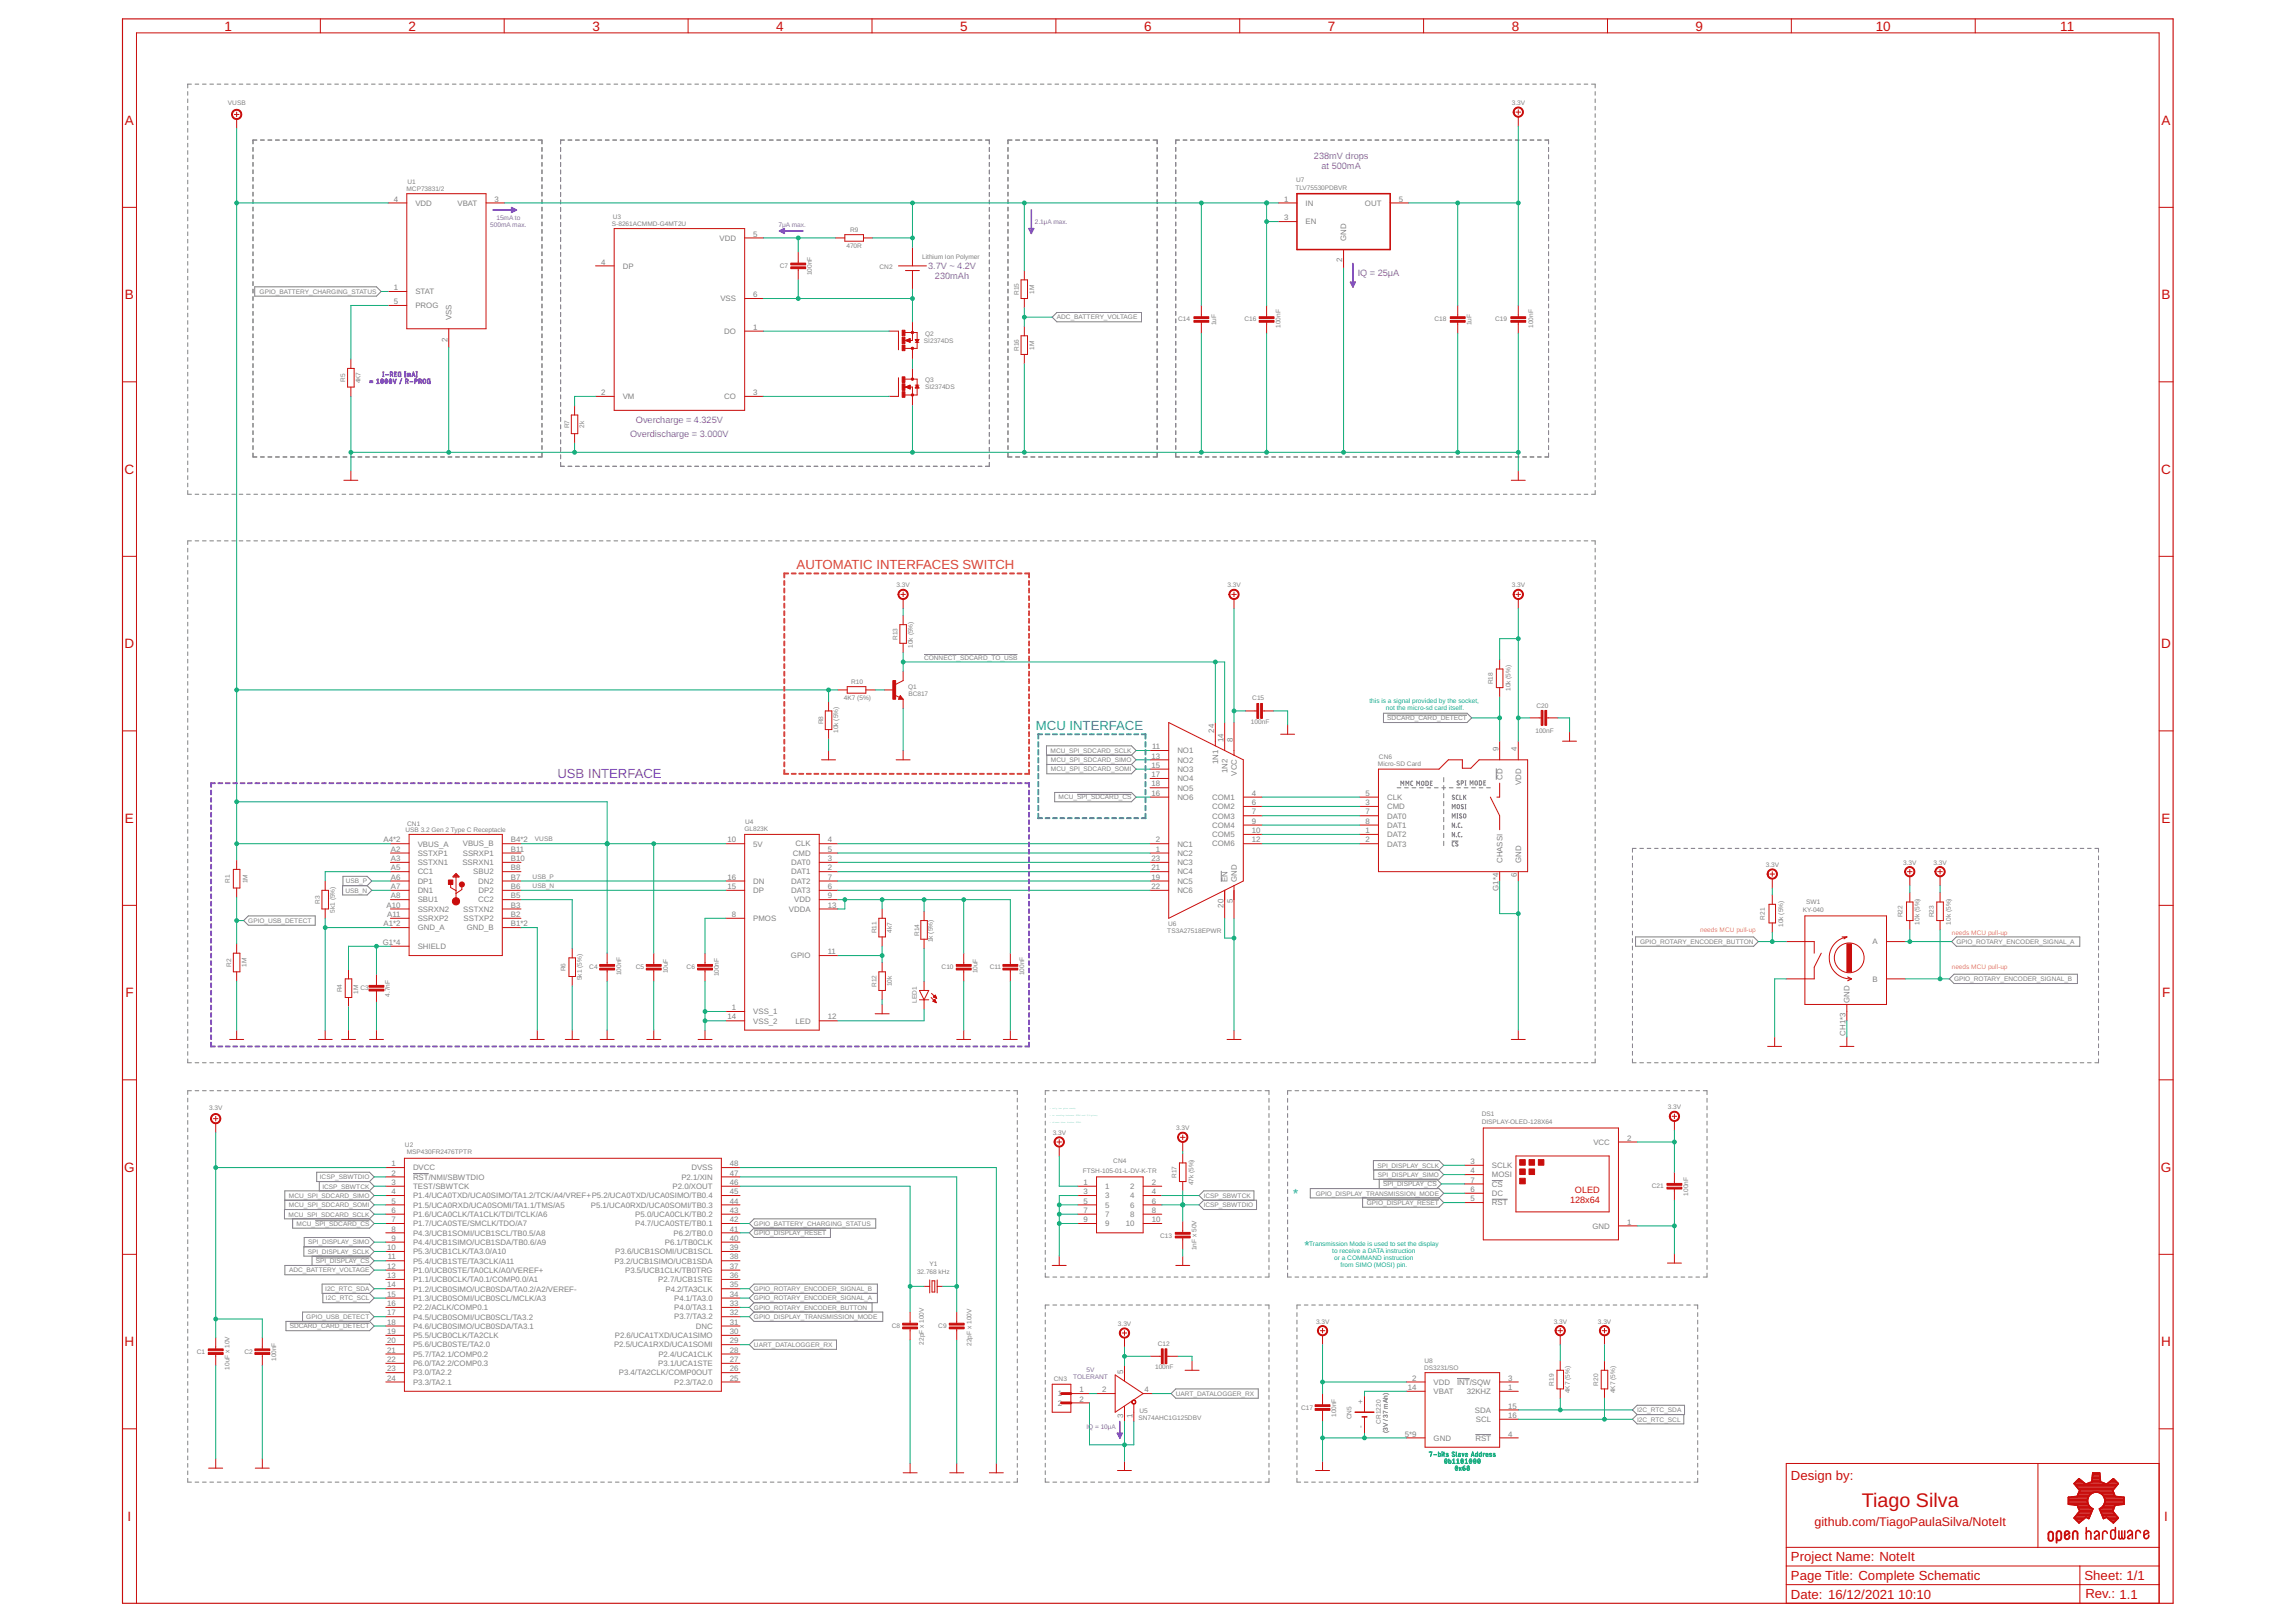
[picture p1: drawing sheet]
<svg xmlns="http://www.w3.org/2000/svg" width="594mm" height="420mm" viewBox="0 0 594 420" stroke-linecap="round" stroke-linejoin="round" font-family="sans-serif">
<defs><g id="words">
<text font-size="5.1" fill="#c90d0c" x="481.9" y="390.2">Tiago Silva</text>
<g font-size="3.5" fill="#c90d0c">
<text x="58.2" y="7.9">1</text>
<text x="105.7" y="7.9">2</text>
<text x="153.3" y="7.9">3</text>
<text x="200.9" y="7.9">4</text>
<text x="248.5" y="7.9">5</text>
<text x="296.1" y="7.9">6</text>
<text x="343.7" y="7.9">7</text>
<text x="391.3" y="7.9">8</text>
<text x="438.9" y="7.9">9</text>
<text x="485.6" y="7.9">10</text>
<text x="533.3" y="7.9">11</text>
<text x="32.4" y="32.3">A</text>
<text x="559.5" y="32.3">A</text>
<text x="32.4" y="77.5">B</text>
<text x="559.5" y="77.5">B</text>
<text x="32.3" y="122.7">C</text>
<text x="559.5" y="122.7">C</text>
<text x="32.3" y="167.8">D</text>
<text x="559.5" y="167.8">D</text>
<text x="32.4" y="213">E</text>
<text x="559.5" y="213">E</text>
<text x="32.5" y="258.2">F</text>
<text x="559.7" y="258.2">F</text>
<text x="32.2" y="303.4">G</text>
<text x="559.4" y="303.4">G</text>
<text x="32.3" y="348.5">H</text>
<text x="559.5" y="348.5">H</text>
<text x="33" y="393.7">I</text>
<text x="560.2" y="393.7">I</text>
</g>
<text font-size="3.4" fill="#f56015" x="206.2" y="147.2">AUTOMATIC INTERFACES SWITCH</text>
<text font-size="3.4" fill="#2771c6" x="268.1" y="188.9">MCU INTERFACE</text>
<text font-size="3.4" fill="#8252c2" x="144.3" y="201.5">USB INTERFACE</text>
<g font-size="3.4" fill="#0696d7">
<text x="334.8" y="310.1">*</text>
<text x="337.6" y="323.6">*</text>
</g>
<g font-size="3.4" fill="#c90d0c">
<text x="463.6" y="383.1">Design by:</text>
<text x="463.6" y="404.1">Project Name: NoteIt</text>
<text x="463.6" y="413.9">Date: 16/12/2021</text>
<text x="463.6" y="408.9">Page Title: Complete Schematic</text>
<text x="491.3" y="413.9">10:10</text>
<text x="539.6" y="409">Sheet: 1/1</text>
<text x="539.8" y="413.6">Rev.: 1.1</text>
</g>
<text font-size="3.2" fill="#c90d0c" x="469.7" y="395.1">github.com/TiagoPaulaSilva/NoteIt</text>
<g font-size="2.4" fill="#8252c2">
<text x="340.1" y="41.3">238mV drops</text>
<text x="342.1" y="43.8">at 500mA</text>
<text x="240.2" y="69.6">3.7V ~ 4.2V</text>
<text x="351.5" y="71.5">IQ = 25μA</text>
<text x="242" y="72.2">230mAh</text>
<text x="163.1" y="113.1">Overdischarge = 3.000V</text>
<text x="164.6" y="109.5">Overcharge = 4.325V</text>
</g>
<g font-size="2.4" fill="#c90d0c">
<text x="406.4" y="311.3">128x64</text>
<text x="407.7" y="308.9">OLED</text>
</g>
<g font-size="2" fill="#808080">
<text x="102" y="52.2">4</text>
<text x="107.5" y="53.3">VDD</text>
<text x="118.4" y="53.3">VBAT</text>
<text x="128" y="52.2">3</text>
<text x="332.4" y="52.2">1</text>
<text x="337.9" y="53.3">IN</text>
<text x="353.3" y="53.3">OUT</text>
<text x="362.1" y="52.2">5</text>
<text x="332.4" y="57">3</text>
<text x="337.9" y="58.1">EN</text>
<text x="186.3" y="62.3">VDD</text>
<text x="195" y="61.3">5</text>
<text x="348.5" y="62.4" transform="rotate(-90 348.5 62.4)">GND</text>
<text x="155.6" y="68.5">4</text>
<text x="161.2" y="69.6">DP</text>
<text x="347.4" y="68" transform="rotate(-90 347.4 68)">2</text>
<text x="102" y="75.1">1</text>
<text x="107.5" y="76.2">STAT</text>
<text x="186.5" y="78">VSS</text>
<text x="195" y="76.9">6</text>
<text x="102" y="78.7">5</text>
<text x="107.5" y="79.8">PROG</text>
<text x="116.9" y="82.9" transform="rotate(-90 116.9 82.9)">VSS</text>
<text x="115.8" y="88.5" transform="rotate(-90 115.8 88.5)">2</text>
<text x="187.5" y="86.4">DO</text>
<text x="195" y="85.4">1</text>
<text x="155.6" y="102.3">2</text>
<text x="161.2" y="103.3">VM</text>
<text x="187.5" y="103.3">CO</text>
<text x="195" y="102.3">3</text>
<text x="314.3" y="189.7" transform="rotate(-90 314.3 189.7)">24</text>
<text x="298.1" y="196.4">13</text>
<text x="298.2" y="194">11</text>
<text x="304.8" y="195">NO1</text>
<text x="304.8" y="197.4">NO2</text>
<text x="315.3" y="197.8" transform="rotate(-90 315.3 197.8)">1N1</text>
<text x="316.7" y="192.1" transform="rotate(-90 316.7 192.1)">14</text>
<text x="319.1" y="192.1" transform="rotate(-90 319.1 192.1)">8</text>
<text x="387.9" y="194.5" transform="rotate(-90 387.9 194.5)">9</text>
<text x="392.7" y="194.5" transform="rotate(-90 392.7 194.5)">4</text>
<text x="298.1" y="198.8">15</text>
<text x="298.1" y="201.2">17</text>
<text x="298.1" y="203.6">18</text>
<text x="304.8" y="199.8">NO3</text>
<text x="304.8" y="202.3">NO4</text>
<text x="317.7" y="200.2" transform="rotate(-90 317.7 200.2)">1N2</text>
<text x="320.1" y="200.8" transform="rotate(-90 320.1 200.8)">VCC</text>
<text x="388.9" y="201.8" transform="rotate(-90 388.9 201.8)">CD</text>
<text x="393.7" y="203.2" transform="rotate(-90 393.7 203.2)">VDD</text>
<text x="298.1" y="206">16</text>
<text x="304.8" y="204.7">NO5</text>
<text x="304.8" y="207.1">NO6</text>
<text x="313.8" y="207.1">COM1</text>
<text x="313.8" y="209.5">COM2</text>
<text x="324.1" y="206">4</text>
<text x="324.1" y="208.4">6</text>
<text x="353.5" y="208.4">3</text>
<text x="353.5" y="206">5</text>
<text x="359" y="209.5">CMD</text>
<text x="359" y="207.1">CLK</text>
<text x="313.8" y="211.9">COM3</text>
<text x="313.8" y="214.3">COM4</text>
<text x="324.1" y="210.8">7</text>
<text x="324.1" y="213.3">9</text>
<text x="324.1" y="215.7">10</text>
<text x="353.5" y="215.7">1</text>
<text x="353.5" y="210.8">7</text>
<text x="353.5" y="213.3">8</text>
<text x="359" y="211.9">DAT0</text>
<text x="359" y="214.3">DAT1</text>
<text x="99.3" y="218.1">A4*2</text>
<text x="101.2" y="220.5">A2</text>
<text x="108.1" y="221.6">SSTXP1</text>
<text x="108.1" y="219.1">VBUS_A</text>
<text x="119.8" y="219.1">VBUS_B</text>
<text x="119.8" y="221.5">SSRXP1</text>
<text x="132.2" y="218.1">B4*2</text>
<text x="132.2" y="220.5">B11</text>
<text x="188.3" y="218.1">10</text>
<text x="195" y="219.1">5V</text>
<text x="205.3" y="221.5">CMD</text>
<text x="205.9" y="219.1">CLK</text>
<text x="214.3" y="218.1">4</text>
<text x="214.3" y="220.5">5</text>
<text x="299.2" y="218.1">2</text>
<text x="299.2" y="220.5">1</text>
<text x="304.8" y="219.1">NC1</text>
<text x="304.8" y="221.6">NC2</text>
<text x="313.8" y="216.7">COM5</text>
<text x="313.8" y="219.1">COM6</text>
<text x="324.1" y="218.1">12</text>
<text x="353.5" y="218.1">2</text>
<text x="359" y="216.7">DAT2</text>
<text x="359" y="219.1">DAT3</text>
<text x="101.2" y="225.3">A5</text>
<text x="101.2" y="227.7">A6</text>
<text x="101.2" y="222.9">A3</text>
<text x="108.1" y="226.4">CC1</text>
<text x="108.1" y="224">SSTXN1</text>
<text x="119.7" y="224">SSRXN1</text>
<text x="122.5" y="226.4">SBU2</text>
<text x="132.2" y="225.3">B8</text>
<text x="132.2" y="227.7">B7</text>
<text x="132.2" y="222.9">B10</text>
<text x="188.3" y="227.7">16</text>
<text x="204.8" y="226.4">DAT1</text>
<text x="204.8" y="224">DAT0</text>
<text x="214.3" y="225.3">2</text>
<text x="214.3" y="222.9">3</text>
<text x="214.3" y="227.7">7</text>
<text x="298.1" y="222.9">23</text>
<text x="298.1" y="225.3">21</text>
<text x="298.1" y="227.7">19</text>
<text x="304.8" y="224">NC3</text>
<text x="304.8" y="226.4">NC4</text>
<text x="388.9" y="223.4" transform="rotate(-90 388.9 223.4)">CHASSI</text>
<text x="392.7" y="227.1" transform="rotate(-90 392.7 227.1)">6</text>
<text x="393.7" y="223.4" transform="rotate(-90 393.7 223.4)">GND</text>
<text x="101.2" y="232.6">A8</text>
<text x="101.2" y="230.1">A7</text>
<text x="108.1" y="233.6">SBU1</text>
<text x="108.1" y="228.8">DP1</text>
<text x="108.1" y="231.2">DN1</text>
<text x="123.8" y="233.6">CC2</text>
<text x="123.8" y="228.8">DN2</text>
<text x="123.9" y="231.2">DP2</text>
<text x="132.2" y="232.6">B5</text>
<text x="132.2" y="230.1">B6</text>
<text x="188.3" y="230.1">15</text>
<text x="195" y="228.8">DN</text>
<text x="195" y="231.2">DP</text>
<text x="204.8" y="231.2">DAT3</text>
<text x="204.8" y="228.8">DAT2</text>
<text x="205.6" y="233.6">VDD</text>
<text x="214.3" y="230.1">6</text>
<text x="214.3" y="232.6">9</text>
<text x="298.1" y="230.1">22</text>
<text x="304.8" y="228.8">NC5</text>
<text x="304.8" y="231.2">NC6</text>
<text x="317.7" y="228.3" transform="rotate(-90 317.7 228.3)">EN</text>
<text x="319.1" y="233.8" transform="rotate(-90 319.1 233.8)">5</text>
<text x="320.2" y="228.3" transform="rotate(-90 320.2 228.3)">GND</text>
<text x="387.9" y="230.6" transform="rotate(-90 387.9 230.6)">G1*4</text>
<text x="99.3" y="239.8">A1*2</text>
<text x="100.1" y="235">A10</text>
<text x="100.2" y="237.4">A11</text>
<text x="108.1" y="238.4">SSRXP2</text>
<text x="108.1" y="236">SSRXN2</text>
<text x="119.9" y="236">SSTXN2</text>
<text x="120" y="238.4">SSTXP2</text>
<text x="132.2" y="237.4">B2</text>
<text x="132.2" y="235">B3</text>
<text x="132.2" y="239.8">B1*2</text>
<text x="189.4" y="237.4">8</text>
<text x="195" y="238.4">PMOS</text>
<text x="204.2" y="236">VDDA</text>
<text x="214.3" y="235">13</text>
<text x="316.7" y="234.9" transform="rotate(-90 316.7 234.9)">20</text>
<text x="99.1" y="244.6">G1*4</text>
<text x="108.1" y="240.9">GND_A</text>
<text x="108.1" y="245.7">SHIELD</text>
<text x="120.8" y="240.9">GND_B</text>
<text x="484.8" y="244.5">A</text>
<text x="204.7" y="248.1">GPIO</text>
<text x="214.3" y="247">11</text>
<text x="484.8" y="254.1">B</text>
<text x="188.3" y="263.9">14</text>
<text x="189.4" y="261.5">1</text>
<text x="195" y="262.6">VSS_1</text>
<text x="214.3" y="263.9">12</text>
<text x="478.8" y="259.6" transform="rotate(-90 478.8 259.6)">GND</text>
<text x="195" y="265">VSS_2</text>
<text x="205.9" y="265">LED</text>
<text x="477.7" y="268.1" transform="rotate(-90 477.7 268.1)">CH1*3</text>
<text x="412.5" y="296.3">VCC</text>
<text x="421.2" y="295.3">2</text>
<text x="101.4" y="301.9">1</text>
<text x="101.4" y="304.3">2</text>
<text x="106.9" y="303">DVCC</text>
<text x="106.9" y="305.4">RST/NMI/SBWTDIO</text>
<text x="176.4" y="305.4">P2.1/XIN</text>
<text x="179" y="303">DVSS</text>
<text x="188.9" y="301.9">48</text>
<text x="188.9" y="304.3">47</text>
<text x="380.6" y="301.3">3</text>
<text x="380.6" y="303.7">4</text>
<text x="386.2" y="302.4">SCLK</text>
<text x="386.2" y="304.8">MOSI</text>
<text x="101.4" y="306.8">3</text>
<text x="101.4" y="309.2">4</text>
<text x="101.4" y="311.6">5</text>
<text x="106.9" y="307.8">TEST/SBWTCK</text>
<text x="106.9" y="310.2">P1.4/UCA0TXD/UCA0SIMO/TA1.2/TCK/A4/VREF+P5.2/UCA0TXD/UCA0SIMO/TB0.4</text>
<text x="174.1" y="307.8">P2.0/XOUT</text>
<text x="188.9" y="306.8">46</text>
<text x="188.9" y="309.2">45</text>
<text x="188.9" y="311.6">44</text>
<text x="280.5" y="306.8">1</text>
<text x="280.5" y="309.2">3</text>
<text x="280.5" y="311.6">5</text>
<text x="286.1" y="307.8">1</text>
<text x="286.1" y="310.2">3</text>
<text x="292.6" y="307.8">2</text>
<text x="292.6" y="310.2">4</text>
<text x="298.1" y="306.8">2</text>
<text x="298.1" y="309.2">4</text>
<text x="298.1" y="311.6">6</text>
<text x="380.6" y="311">5</text>
<text x="380.6" y="308.6">6</text>
<text x="380.6" y="306.1">7</text>
<text x="386.2" y="309.6">DC</text>
<text x="386.2" y="307.2">CS</text>
<text x="101.4" y="314">6</text>
<text x="101.4" y="316.4">7</text>
<text x="106.9" y="312.6">P1.5/UCA0RXD/UCA0SOMI/TA1.1/TMS/A5</text>
<text x="106.9" y="315">P1.6/UCA0CLK/TA1CLK/TDI/TCLK/A6</text>
<text x="106.9" y="317.5">P1.7/UCA0STE/SMCLK/TDO/A7</text>
<text x="152.9" y="312.6">P5.1/UCA0RXD/UCA0SOMI/TB0.3</text>
<text x="164.4" y="317.5">P4.7/UCA0STE/TB0.1</text>
<text x="164.4" y="315">P5.0/UCA0CLK/TB0.2</text>
<text x="188.9" y="314">43</text>
<text x="188.9" y="316.4">42</text>
<text x="280.5" y="314">7</text>
<text x="280.5" y="316.4">9</text>
<text x="286.1" y="312.6">5</text>
<text x="286.1" y="315">7</text>
<text x="286.1" y="317.5">9</text>
<text x="291.4" y="317.5">10</text>
<text x="292.6" y="312.6">6</text>
<text x="292.6" y="315">8</text>
<text x="298.1" y="314">8</text>
<text x="298.1" y="316.4">10</text>
<text x="386.2" y="312">RST</text>
<text x="421.2" y="317">1</text>
<text x="100.2" y="323.6">10</text>
<text x="101.4" y="318.8">8</text>
<text x="101.4" y="321.2">9</text>
<text x="106.9" y="319.9">P4.3/UCB1SOMI/UCB1SCL/TB0.5/A8</text>
<text x="106.9" y="322.3">P4.4/UCB1SIMO/UCB1SDA/TB0.6/A9</text>
<text x="172.1" y="322.3">P6.1/TB0CLK</text>
<text x="174.3" y="319.9">P6.2/TB0.0</text>
<text x="188.9" y="318.8">41</text>
<text x="188.9" y="321.2">40</text>
<text x="188.9" y="323.6">39</text>
<text x="412.2" y="318.1">GND</text>
<text x="100.2" y="328.5">12</text>
<text x="100.4" y="326.1">11</text>
<text x="106.9" y="324.7">P5.3/UCB1CLK/TA3.0/A10</text>
<text x="106.9" y="327.1">P5.4/UCB1STE/TA3CLK/A11</text>
<text x="106.9" y="329.5">P1.0/UCB0STE/TA0CLK/A0/VEREF+</text>
<text x="159" y="327.1">P3.2/UCB1SIMO/UCB1SDA</text>
<text x="159.3" y="324.7">P3.6/UCB1SOMI/UCB1SCL</text>
<text x="161.8" y="329.5">P3.5/UCB1CLK/TB0TRG</text>
<text x="188.9" y="326.1">38</text>
<text x="188.9" y="328.5">37</text>
<text x="100.2" y="330.9">13</text>
<text x="100.2" y="333.3">14</text>
<text x="100.2" y="335.7">15</text>
<text x="106.9" y="331.9">P1.1/UCB0CLK/TA0.1/COMP0.0/A1</text>
<text x="106.9" y="334.4">P1.2/UCB0SIMO/UCB0SDA/TA0.2/A2/VEREF-</text>
<text x="170.4" y="331.9">P2.7/UCB1STE</text>
<text x="172.3" y="334.3">P4.2/TA3CLK</text>
<text x="188.9" y="330.9">36</text>
<text x="188.9" y="333.3">35</text>
<text x="188.9" y="335.7">34</text>
<text x="100.2" y="338.1">16</text>
<text x="100.2" y="340.5">17</text>
<text x="106.9" y="336.8">P1.3/UCB0SOMI/UCB0SCL/MCLK/A3</text>
<text x="106.9" y="339.2">P2.2/ACLK/COMP0.1</text>
<text x="106.9" y="341.6">P4.5/UCB0SOMI/UCB0SCL/TA3.2</text>
<text x="174.5" y="336.8">P4.1/TA3.0</text>
<text x="174.5" y="339.2">P4.0/TA3.1</text>
<text x="174.5" y="341.6">P3.7/TA3.2</text>
<text x="188.9" y="338.1">33</text>
<text x="188.9" y="340.5">32</text>
<text x="100.2" y="342.9">18</text>
<text x="100.2" y="345.4">19</text>
<text x="100.2" y="347.8">20</text>
<text x="106.9" y="344">P4.6/UCB0SIMO/UCB0SDA/TA3.1</text>
<text x="106.9" y="346.4">P5.5/UCB0CLK/TA2CLK</text>
<text x="159.2" y="346.4">P2.6/UCA1TXD/UCA1SIMO</text>
<text x="180.1" y="344">DNC</text>
<text x="188.9" y="342.9">31</text>
<text x="188.9" y="345.4">30</text>
<text x="188.9" y="347.8">29</text>
<text x="100.2" y="350.2">21</text>
<text x="100.2" y="352.6">22</text>
<text x="106.9" y="348.8">P5.6/UCB0STE/TA2.0</text>
<text x="106.9" y="351.2">P5.7/TA2.1/COMP0.2</text>
<text x="106.9" y="353.7">P6.0/TA2.2/COMP0.3</text>
<text x="158.9" y="348.8">P2.5/UCA1RXD/UCA1SOMI</text>
<text x="170.4" y="353.6">P3.1/UCA1STE</text>
<text x="170.4" y="351.2">P2.4/UCA1CLK</text>
<text x="188.9" y="350.2">28</text>
<text x="188.9" y="352.6">27</text>
<text x="100.2" y="355">23</text>
<text x="100.2" y="357.4">24</text>
<text x="106.9" y="356.1">P3.0/TA2.2</text>
<text x="106.9" y="358.5">P3.3/TA2.1</text>
<text x="160.2" y="356.1">P3.4/TA2CLK/COMP0OUT</text>
<text x="174.5" y="358.5">P2.3/TA2.0</text>
<text x="188.9" y="355">26</text>
<text x="188.9" y="357.4">25</text>
<text x="290.7" y="355.6" transform="rotate(-90 290.7 355.6)">5</text>
<text x="364.4" y="359.8">14</text>
<text x="365.6" y="357.4">2</text>
<text x="371.1" y="358.5">VDD</text>
<text x="377.2" y="358.5">INT/SQW</text>
<text x="390.4" y="359.8">1</text>
<text x="390.4" y="357.4">3</text>
<text x="273.9" y="361.5">1</text>
<text x="273.9" y="363.9">2</text>
<text x="279.4" y="360.4">1</text>
<text x="279.4" y="362.8">2</text>
<text x="285.3" y="360.4">2</text>
<text x="296.2" y="360.4">4</text>
<text x="352.9" y="363.4" transform="rotate(-90 352.9 363.4)">+</text>
<text x="371.1" y="360.9">VBAT</text>
<text x="379.7" y="360.9">32KHZ</text>
<text x="381.8" y="365.7">SDA</text>
<text x="390.4" y="364.7">15</text>
<text x="290.7" y="367.1" transform="rotate(-90 290.7 367.1)">3</text>
<text x="293.2" y="367.1" transform="rotate(-90 293.2 367.1)">1</text>
<text x="352.9" y="369.6" transform="rotate(-90 352.9 369.6)">-</text>
<text x="363.6" y="371.9">5*9</text>
<text x="382" y="368.1">SCL</text>
<text x="390.4" y="367.1">16</text>
<text x="390.4" y="371.9">4</text>
<text x="371.1" y="373">GND</text>
<text x="381.9" y="372.9">RST</text>
</g>
<g font-size="1.7" fill="#808080">
<text x="59" y="27.2">VUSB</text>
<text x="391.3" y="27.2">3.3V</text>
<text x="105.5" y="47.7">U1</text>
<text x="335.5" y="47.1">U7</text>
<text x="105.2" y="49.5">MCP73831/2</text>
<text x="335.3" y="49.1">TLV75530PDBVR</text>
<text x="158.4" y="58.6">S-8261ACMMD-G4MT2U</text>
<text x="158.6" y="56.8">U3</text>
<text x="219.1" y="64.2">470R</text>
<text x="220" y="60">R9</text>
<text x="201.9" y="69.4">C7</text>
<text x="210.2" y="71.3" transform="rotate(-90 210.2 71.3)">100nF</text>
<text x="227.7" y="69.6">CN2</text>
<text x="238.7" y="67">Lithium Ion Polymer</text>
<text x="67.2" y="76.1">GPIO_BATTERY_CHARGING_STATUS</text>
<text x="263.7" y="76.4" transform="rotate(-90 263.7 76.4)">R15</text>
<text x="267.7" y="76" transform="rotate(-90 267.7 76)">1M</text>
<text x="273.6" y="82.7">ADC_BATTERY_VOLTAGE</text>
<text x="305" y="83.1">C14</text>
<text x="322.2" y="83.1">C16</text>
<text x="371.3" y="83.1">C18</text>
<text x="387" y="83.1">C19</text>
<text x="239.2" y="88.9">SI2374DS</text>
<text x="239.5" y="87.1">Q2</text>
<text x="314.8" y="84.2" transform="rotate(-90 314.8 84.2)">1uF</text>
<text x="331.4" y="84.8" transform="rotate(-90 331.4 84.8)">100nF</text>
<text x="380.9" y="84.2" transform="rotate(-90 380.9 84.2)">1uF</text>
<text x="396.9" y="84.8" transform="rotate(-90 396.9 84.8)">100nF</text>
<text x="263.7" y="90.9" transform="rotate(-90 263.7 90.9)">R16</text>
<text x="267.7" y="90.5" transform="rotate(-90 267.7 90.5)">1M</text>
<text x="89.4" y="98.9" transform="rotate(-90 89.4 98.9)">R5</text>
<text x="93.3" y="99.3" transform="rotate(-90 93.3 99.3)">4K7</text>
<text x="239.5" y="98.9">Q3</text>
<text x="239.5" y="100.7">SI2374DS</text>
<text x="147.3" y="110.9" transform="rotate(-90 147.3 110.9)">R7</text>
<text x="151.3" y="110.7" transform="rotate(-90 151.3 110.7)">2k</text>
<text x="232.1" y="152.1">3.3V</text>
<text x="317.7" y="152.1">3.3V</text>
<text x="391.3" y="152.1">3.3V</text>
<text x="232.3" y="165.7" transform="rotate(-90 232.3 165.7)">R13</text>
<text x="236.3" y="167.7" transform="rotate(-90 236.3 167.7)">10k (5%)</text>
<text x="239.2" y="170.8">CONNECT_SDCARD_TO_USB</text>
<text x="220.3" y="177.1">R10</text>
<text x="235.1" y="178.3">Q1</text>
<text x="386.5" y="177.1" transform="rotate(-90 386.5 177.1)">R18</text>
<text x="391" y="178.9" transform="rotate(-90 391 178.9)">10k (5%)</text>
<text x="218.4" y="181.3">4K7 (5%)</text>
<text x="235.1" y="180.1">BC817</text>
<text x="324.2" y="181.3">C15</text>
<text x="397.7" y="183.2">C20</text>
<text x="213" y="187.5" transform="rotate(-90 213 187.5)">R8</text>
<text x="217" y="189.7" transform="rotate(-90 217 189.7)">10k (5%)</text>
<text x="323.8" y="187.5">100nF</text>
<text x="359.1" y="186.5">SDCARD_CARD_DETECT</text>
<text x="397.5" y="189.9">100nF</text>
<text x="272" y="194.9">MCU_SPI_SDCARD_SCLK</text>
<text x="272" y="197.3">MCU_SPI_SDCARD_SIMO</text>
<text x="356.9" y="196.5">CN6</text>
<text x="272" y="199.7">MCU_SPI_SDCARD_SOMI</text>
<text x="356.7" y="198.3">Micro-SD Card</text>
<text x="274" y="207">MCU_SPI_SDCARD_CS</text>
<text x="105" y="215.4">USB 3.2 Gen 2 Type C Receptacle</text>
<text x="105.4" y="213.8">CN1</text>
<text x="192.7" y="215.1">GL823K</text>
<text x="192.9" y="213.3">U4</text>
<text x="138.5" y="217.8">VUSB</text>
<text x="137.9" y="227.5">USB_P</text>
<text x="457.1" y="224.4">3.3V</text>
<text x="492.7" y="223.8">3.3V</text>
<text x="500.5" y="223.8">3.3V</text>
<text x="59.5" y="228.5" transform="rotate(-90 59.5 228.5)">R1</text>
<text x="64.1" y="228.6" transform="rotate(-90 64.1 228.6)">1M</text>
<text x="82.8" y="234" transform="rotate(-90 82.8 234)">R3</text>
<text x="89.4" y="231.1">USB_N</text>
<text x="89.5" y="228.7">USB_P</text>
<text x="137.9" y="229.9">USB_N</text>
<text x="467.5" y="234">SW1</text>
<text x="64.3" y="238.9">GPIO_USB_DETECT</text>
<text x="86.7" y="236.3" transform="rotate(-90 86.7 236.3)">5k1 (5%)</text>
<text x="302.4" y="239.8">U6</text>
<text x="456.9" y="238.1" transform="rotate(-90 456.9 238.1)">R21</text>
<text x="461.6" y="239.9" transform="rotate(-90 461.6 239.9)">10k (5%)</text>
<text x="466.7" y="236">KY-040</text>
<text x="492.4" y="237.5" transform="rotate(-90 492.4 237.5)">R22</text>
<text x="496.8" y="239.3" transform="rotate(-90 496.8 239.3)">10k (5%)</text>
<text x="500.6" y="237.5" transform="rotate(-90 500.6 237.5)">R23</text>
<text x="505" y="239.3" transform="rotate(-90 505 239.3)">10k (5%)</text>
<text x="226.9" y="241.6" transform="rotate(-90 226.9 241.6)">R11</text>
<text x="230.9" y="241.5" transform="rotate(-90 230.9 241.5)">4k7</text>
<text x="237.9" y="242.3" transform="rotate(-90 237.9 242.3)">R14</text>
<text x="241.5" y="243.9" transform="rotate(-90 241.5 243.9)">1k (5%)</text>
<text x="302.2" y="241.6">TS3A27518EPWR</text>
<text x="424.6" y="244.4">GPIO_ROTARY_ENCODER_BUTTON</text>
<text x="506.4" y="244.4">GPIO_ROTARY_ENCODER_SIGNAL_A</text>
<text x="59.8" y="250.3" transform="rotate(-90 59.8 250.3)">R2</text>
<text x="63.8" y="250.3" transform="rotate(-90 63.8 250.3)">1M</text>
<text x="146.4" y="251.5" transform="rotate(-90 146.4 251.5)">R6</text>
<text x="152.5" y="250.8">C4</text>
<text x="164.6" y="250.8">C5</text>
<text x="172.8" y="252" transform="rotate(-90 172.8 252)">10uF</text>
<text x="177.7" y="250.9">C6</text>
<text x="243.8" y="250.9">C10</text>
<text x="256.2" y="250.9">C11</text>
<text x="88.5" y="256.9" transform="rotate(-90 88.5 256.9)">R4</text>
<text x="92.7" y="257.2" transform="rotate(-90 92.7 257.2)">1M</text>
<text x="93.3" y="256.4">C3</text>
<text x="150.6" y="253.8" transform="rotate(-90 150.6 253.8)">5k1 (5%)</text>
<text x="160.8" y="252.5" transform="rotate(-90 160.8 252.5)">100nF</text>
<text x="186.1" y="252.8" transform="rotate(-90 186.1 252.8)">100nF</text>
<text x="226.9" y="255.6" transform="rotate(-90 226.9 255.6)">R12</text>
<text x="230.9" y="255.4" transform="rotate(-90 230.9 255.4)">10k</text>
<text x="253.1" y="252" transform="rotate(-90 253.1 252)">10uF</text>
<text x="265.1" y="252.5" transform="rotate(-90 265.1 252.5)">100nF</text>
<text x="505.8" y="254">GPIO_ROTARY_ENCODER_SIGNAL_B</text>
<text x="100.9" y="258" transform="rotate(-90 100.9 258)">4.7nF</text>
<text x="237.3" y="259.5" transform="rotate(-90 237.3 259.5)">LED1</text>
<text x="54.1" y="287.5">3.3V</text>
<text x="431.7" y="287.2">3.3V</text>
<text x="272.5" y="293.8">3.3V</text>
<text x="304.5" y="292.6">3.3V</text>
<text x="383.6" y="289">DS1</text>
<text x="383.6" y="291.1">DISPLAY-OLED-128X64</text>
<text x="104.8" y="296.8">U2</text>
<text x="105.3" y="298.6">MSP430FR2476TPTR</text>
<text x="82.8" y="305.3">ICSP_SBWTDIO</text>
<text x="280.3" y="303.6">FTSH-105-01-L-DV-K-TR</text>
<text x="288.2" y="301.2">CN4</text>
<text x="304.5" y="305" transform="rotate(-90 304.5 305)">R17</text>
<text x="356.6" y="302.3">SPI_DISPLAY_SCLK</text>
<text x="356.7" y="304.7">SPI_DISPLAY_SIMO</text>
<text x="74.8" y="310.1">MCU_SPI_SDCARD_SIMO</text>
<text x="83.5" y="307.7">ICSP_SBWTCK</text>
<text x="308.9" y="306.9" transform="rotate(-90 308.9 306.9)">47k (5%)</text>
<text x="311.6" y="310.1">ICSP_SBWTCK</text>
<text x="340.6" y="309.5">GPIO_DISPLAY_TRANSMISSION_MODE</text>
<text x="353.8" y="311.9">GPIO_DISPLAY_RESET</text>
<text x="358" y="307.1">SPI_DISPLAY_CS</text>
<text x="427.6" y="307.6">C21</text>
<text x="437" y="309.5" transform="rotate(-90 437 309.5)">100nF</text>
<text x="74.7" y="314.9">MCU_SPI_SDCARD_SCLK</text>
<text x="74.8" y="312.5">MCU_SPI_SDCARD_SOMI</text>
<text x="76.8" y="317.3">MCU_SPI_SDCARD_CS</text>
<text x="195.2" y="317.3">GPIO_BATTERY_CHARGING_STATUS</text>
<text x="311.6" y="312.5">ICSP_SBWTDIO</text>
<text x="79.8" y="322.2">SPI_DISPLAY_SIMO</text>
<text x="195.2" y="319.8">GPIO_DISPLAY_RESET</text>
<text x="300.3" y="320.4">C13</text>
<text x="309.7" y="323.6" transform="rotate(-90 309.7 323.6)">1nF x 50V</text>
<text x="74.8" y="329.4">ADC_BATTERY_VOLTAGE</text>
<text x="79.7" y="324.6">SPI_DISPLAY_SCLK</text>
<text x="81.8" y="327">SPI_DISPLAY_CS</text>
<text x="237.4" y="329.9">32.768 kHz</text>
<text x="240.6" y="327.8">Y1</text>
<text x="84.2" y="334.2">I2C_RTC_SDA</text>
<text x="195.2" y="334.2">GPIO_ROTARY_ENCODER_SIGNAL_B</text>
<text x="79.3" y="341.5">GPIO_USB_DETECT</text>
<text x="84.4" y="336.6">I2C_RTC_SCL</text>
<text x="195.2" y="336.6">GPIO_ROTARY_ENCODER_SIGNAL_A</text>
<text x="195.2" y="339.1">GPIO_ROTARY_ENCODER_BUTTON</text>
<text x="195.2" y="341.5">GPIO_DISPLAY_TRANSMISSION_MODE</text>
<text x="75" y="343.9">SDCARD_CARD_DETECT</text>
<text x="230.8" y="343.8">C8</text>
<text x="242.9" y="343.8">C9</text>
<text x="289.4" y="343.3">3.3V</text>
<text x="340.7" y="342.7">3.3V</text>
<text x="402.2" y="342.7">3.3V</text>
<text x="413.6" y="342.7">3.3V</text>
<text x="51" y="350.5">C1</text>
<text x="63.3" y="350.4">C2</text>
<text x="71.4" y="352.3" transform="rotate(-90 71.4 352.3)">100nF</text>
<text x="195.2" y="348.7">UART_DATALOGGER_RX</text>
<text x="239.1" y="348.1" transform="rotate(-90 239.1 348.1)">22pF x 100V</text>
<text x="251.5" y="348.4" transform="rotate(-90 251.5 348.4)">22pF x 100V</text>
<text x="299.7" y="348.4">C12</text>
<text x="368.7" y="352.9">U8</text>
<text x="59.4" y="354.6" transform="rotate(-90 59.4 354.6)">10uF x 10V</text>
<text x="272.8" y="357.4">CN3</text>
<text x="299" y="354.5">100nF</text>
<text x="368.6" y="354.6">DS3231/SO</text>
<text x="402.3" y="358.7" transform="rotate(-90 402.3 358.7)">R19</text>
<text x="413.7" y="358.7" transform="rotate(-90 413.7 358.7)">R20</text>
<text x="294.9" y="365.8">U5</text>
<text x="304.4" y="361.4">UART_DATALOGGER_RX</text>
<text x="336.8" y="365">C17</text>
<text x="406.4" y="360.7" transform="rotate(-90 406.4 360.7)">4K7 (5%)</text>
<text x="418.1" y="360.7" transform="rotate(-90 418.1 360.7)">4K7 (5%)</text>
<text x="423.8" y="365.6">I2C_RTC_SDA</text>
<text x="294.7" y="367.7">SN74AHC1G125DBV</text>
<text x="345.9" y="366.8" transform="rotate(-90 345.9 366.8)">100nF</text>
<text x="349.8" y="367.4" transform="rotate(-90 349.8 367.4)">CN5</text>
<text x="357.4" y="368.6" transform="rotate(-90 357.4 368.6)">CR1220</text>
<text x="359.2" y="371" transform="rotate(-90 359.2 371)">(3V / 37 mAh)</text>
<text x="423.8" y="368">I2C_RTC_SCL</text>
</g>
<g font-size="1.7" fill="#8252c2">
<text x="126.9" y="58.8">500mA max.</text>
<text x="128.5" y="57">15mA to</text>
<text x="201.5" y="58.7">7μA max.</text>
<text x="267.9" y="57.9">2.1μA max.</text>
<text x="277.8" y="357">TOLERANT</text>
<text x="281.3" y="355.2">5V</text>
<text x="281.2" y="369.8">IQ = 10μA</text>
</g>
<g font-size="1.7" fill="#0696d7">
<text x="354.5" y="181.9">this is a signal provided by the socket,</text>
<text x="358.8" y="183.7">not the micro-sd card itself.</text>
<text x="338.9" y="322.5">Transmission Mode is used to set the display</text>
<text x="344.9" y="324.3">to receive a DATA instruction</text>
<text x="345.4" y="326.1">or a COMMAND instruction</text>
<text x="347" y="327.9">from SIMO (MOSI) pin.</text>
</g>
<g font-size="1.7" fill="#c8c832">
<text x="440.1" y="241.3">needs MCU pull-up</text>
<text x="505.2" y="241.9">needs MCU pull-up</text>
<text x="505.2" y="251">needs MCU pull-up</text>
</g>
<g font-size=".5" fill="#0696d7">
<text x="271.8" y="287.2">- only two pins used;</text>
<text x="271.8" y="289">- no overlap between JTAG and I/O pins;</text>
<text x="271.8" y="290.8">- slower than 4-wire JTAG.</text>
</g>
</g></defs>
<g fill="none" stroke="#808080" stroke-width=".26">
<path d="M48.6 23.7v1M48.6 25.6v1M48.6 27.5v1M48.6 29.4v1M48.6 31.3v1M48.6 33.3v.9M48.6 35.2v.9M48.6 37.1v1M48.6 39v1M49.6 21.8h-1v1M50.5 21.8h1M52.4 21.8h1"/>
<path d="M54.3 21.8h1M56.2 21.8h.9M58.1 21.8h1M60 21.8h1M61.9 21.8h1M63.8 21.8h1M65.5 38.2v1M65.7 21.8h1M66.5 36.3h-1v.9M67.4 36.3h1M67.6 21.8h1M69.4 36.3h1"/>
<path d="M69.5 21.8h1M71.3 36.3h1M71.4 21.8h1M73.3 36.3h1M73.3 21.8h1M75.2 36.3h1M75.2 21.8h1M77.1 36.3h1M77.1 21.8h1M79 21.8h1M79.1 36.3h1M80.9 21.8h1"/>
<path d="M81 36.3h1M82.8 21.8h1M83 36.3h1M84.8 21.8h.9M84.9 36.3h1M86.7 21.8h.9M86.8 36.3h1M88.5 21.8h1M88.8 36.3h1M90.4 21.8h1M90.7 36.3h1M92.4 21.8h.9"/>
<path d="M92.7 36.3h1M94.3 21.8h.9M94.6 36.3h1M96.2 21.8h.9M96.6 36.3h1M98.1 21.8h.9M98.5 36.3h1M100 21.8h.9M100.4 36.3h1M101.9 21.8h.9M102.4 36.3h1M103.8 21.8h.9"/>
<path d="M104.3 36.3h1M105.7 21.8h.9M106.3 36.3h1M107.6 21.8h.9M108.2 36.3h1M109.5 21.8h.9M110.2 36.3h.9M111.4 21.8h.9M112.1 36.3h1M113.3 21.8h.9M114 36.3h1M115.2 21.8h.9"/>
<path d="M116 36.3h1M117.1 21.8h.9M117.9 36.3h1M119 21.8h1M119.9 36.3h1M120.9 21.8h.9M121.8 36.3h1M122.8 21.8h.9M123.8 36.3h.9M124.7 21.8h.9M125.7 36.3h1M126.6 21.8h1"/>
<path d="M127.6 36.3h1M128.5 21.8h1M129.6 36.3h1M130.4 21.8h1M131.5 36.3h1M132.3 21.8h1M133.5 36.3h1M134.2 21.8h1M135.4 36.3h1M136.1 21.8h1M137.4 36.3h.9M138 21.8h1"/>
<path d="M139.3 36.3h1v.9M139.9 21.8h1M140.3 38.2v1M141.8 21.8h1M143.7 21.8h1M145.1 38.2v1M145.6 21.8h1M146.1 36.3h-1v1M147 36.3h1M147.5 21.8h1M149 36.3h.9M149.4 21.8h1"/>
<path d="M150.9 36.3h1M151.3 21.8h1M152.8 36.3h1M153.2 21.8h1M154.7 36.3h1M155.1 21.8h1M156.7 36.3h1M157 21.8h1M158.6 36.3h1M158.9 21.8h1M160.5 36.3h1M160.8 21.8h1"/>
<path d="M162.5 36.3h.9M162.8 21.8h.9M164.4 36.3h1M164.7 21.8h.9M166.3 36.3h1M166.6 21.8h.9M168.3 36.3h.9M168.4 21.8h1M170.2 36.3h1M170.3 21.8h1M172.1 36.3h1M172.3 21.8h.9"/>
<path d="M174.1 36.3h.9M174.2 21.8h.9M176 36.3h1M176.1 21.8h.9M177.9 36.3h1M178 21.8h.9M179.9 36.3h.9M179.9 21.8h.9M181.8 36.3h1M181.8 21.8h.9M183.7 21.8h.9M183.7 36.3h1"/>
<path d="M185.6 21.8h.9M185.6 36.3h1M187.5 21.8h.9M187.6 36.3h1M189.4 21.8h.9M189.5 36.3h1M191.3 21.8h.9M191.4 36.3h1M193.2 21.8h.9M193.4 36.3h.9M195.1 21.8h.9M195.3 36.3h1"/>
<path d="M197 21.8h1M197.2 36.3h1M198.9 21.8h1M199.2 36.3h.9M200.8 21.8h.9M201.1 36.3h1M202.7 21.8h.9M203 36.3h1M204.6 21.8h.9M204.9 36.3h1M206.5 21.8h1M206.9 36.3h1"/>
<path d="M208.4 21.8h1M208.8 36.3h1M210.3 21.8h1M210.7 36.3h1M212.2 21.8h1M212.7 36.3h.9M214.1 21.8h1M214.6 36.3h1M216 21.8h1M216.5 36.3h1M217.9 21.8h1M218.4 36.3h1"/>
<path d="M219.8 21.8h1M220.4 36.3h1M221.7 21.8h1M222.3 36.3h1M223.6 21.8h1M224.2 36.3h1M225.5 21.8h1M226.2 36.3h.9M227.4 21.8h1M228.1 36.3h1M229.3 21.8h1M230 36.3h1"/>
<path d="M231.2 21.8h1M232 36.3h.9M233.1 21.8h1M233.9 36.3h1M235 21.8h1M235.8 36.3h1M236.9 21.8h1M237.7 36.3h1M238.8 21.8h1M239.7 36.3h1M240.7 21.8h1M241.6 36.3h1"/>
<path d="M242.7 21.8h.9M243.5 36.3h1M244.6 21.8h.9M245.5 36.3h.9M246.5 21.8h.9M247.4 36.3h1M248.4 21.8h.9M249.3 36.3h1M250.3 21.8h.9M251.2 36.3h1M252.2 21.8h.9M253.2 36.3h1"/>
<path d="M254.1 21.8h.9M255.1 36.3h1v1M256 21.8h.9M256.1 38.2v1M257.9 21.8h.9M259.8 21.8h.9M260.9 38.2v1M261.7 21.8h.9M262 36.3h-1.1v.9M262.9 36.3h1M263.6 21.8h.9M264.9 36.3h1"/>
<path d="M265.5 21.8h.9M266.8 36.3h1.1M267.4 21.8h.9M268.8 36.3h1.1M269.3 21.8h.9M270.8 36.3h1M271.2 21.8h.9M272.8 36.3h1M273.1 21.8h.9M274.8 36.3h1M275 21.8h.9M276.8 36.3h1"/>
<path d="M276.9 21.8h1M278.7 36.3h1.1M278.8 21.8h1M280.7 36.3h1M280.7 21.8h1M282.6 21.8h.9M282.7 36.3h1M284.5 21.8h1M284.6 36.3h1.1M286.4 21.8h1M286.6 36.3h1.1M288.3 21.8h1"/>
<path d="M288.6 36.3h1M290.2 21.8h1M290.6 36.3h1M292.1 21.8h1M292.6 36.3h1M294 21.8h1M294.5 36.3h1.1M295.9 21.8h1M296.5 36.3h1M297.8 21.8h1M298.5 36.3h1v.9M299.5 38.2v1"/>
<path d="M299.7 21.8h1M301.6 21.8h1M303.5 21.8h1M304.4 38.2v1M305.3 36.3h-.9v.9M305.4 21.8h1M306.3 36.3h.9M307.3 21.8h1M308.2 36.3h.9M309.2 21.8h1M310.1 36.3h.9M311.1 21.8h1"/>
<path d="M312 36.3h.9M313.1 21.8h.9M313.9 36.3h1M314.9 21.8h1M315.8 36.3h1M316.8 21.8h1M317.7 36.3h1M318.7 21.8h1M319.6 36.3h1M320.7 21.8h.9M321.5 36.3h1M322.6 21.8h.9"/>
<path d="M323.5 36.3h.9M324.5 21.8h.9M325.4 36.3h.9M326.4 21.8h.9M327.3 36.3h1M328.3 21.8h.9M329.2 36.3h1M330.2 21.8h.9M331.1 36.3h1M332.1 21.8h.9M333 36.3h1M334 21.8h.9"/>
<path d="M334.9 36.3h1M335.9 21.8h.9M336.8 36.3h1M337.8 21.8h.9M338.8 36.3h.9M339.7 21.8h.9M340.7 36.3h.9M341.6 21.8h.9M342.6 36.3h.9M343.5 21.8h.9M344.5 36.3h.9M345.4 21.8h1"/>
<path d="M346.4 36.3h.9M347.3 21.8h.9M348.3 36.3h1M349.2 21.8h.9M350.2 36.3h1M351.1 21.8h.9M352.1 36.3h1M353 21.8h.9M354 36.3h1M354.9 21.8h1M355.9 36.3h1M356.8 21.8h1"/>
<path d="M357.9 36.3h.9M358.7 21.8h1M359.8 36.3h.9M360.6 21.8h1M361.7 36.3h.9M362.5 21.8h1M363.6 36.3h1M364.4 21.8h1M365.5 36.3h1M366.3 21.8h1M367.4 36.3h1M368.2 21.8h1"/>
<path d="M369.3 36.3h1M370.1 21.8h1M371.2 36.3h1M372 21.8h1M373.1 36.3h1M373.9 21.8h1M375.1 36.3h.9M375.8 21.8h1M377 36.3h.9M377.7 21.8h1M378.9 36.3h.9M379.6 21.8h1"/>
<path d="M380.8 36.3h1M381.5 21.8h1M382.7 36.3h1M383.4 21.8h1M384.6 36.3h1M385.3 21.8h1M386.5 36.3h1M387.2 21.8h1M388.4 36.3h1M389.1 21.8h1M390.4 36.3h.9M391.1 21.8h.9"/>
<path d="M392.3 36.3h.9M393 21.8h.9M394.2 36.3h.9M394.8 21.8h1M396.1 36.3h.9M396.7 21.8h1M398 36.3h.9M398.7 21.8h.9M399.9 36.3h1v.9M400.6 21.8h.9M400.9 38.2v1M402.5 21.8h.9"/>
<path d="M404.4 21.8h.9M406.3 21.8h.9M408.2 21.8h.9M410.1 21.8h.9M412 21.8h.9v1M412.9 23.7v1M412.9 25.6v1M412.9 27.5v1M412.9 29.4v1M412.9 31.3v1M412.9 33.3v.9M412.9 35.2v.9"/>
<path d="M412.9 37.1v1M412.9 39v1M48.6 40.9v1M48.6 42.8v1M48.6 44.7v1M48.6 46.7v.9M48.6 48.6v.9M48.6 50.5v.9M48.6 52.4v.9M48.6 54.3v1M48.6 56.2v1M48.6 58.1v1"/>
<path d="M65.5 40.1v1M65.5 42.1v.9M65.5 44v1M65.5 45.9v1M65.5 47.8v1M65.5 49.8v1M65.5 51.7v1M65.5 53.6v1M65.5 55.6v.9M65.5 57.5v1M65.5 59.4v1M140.3 40.1v1"/>
<path d="M140.3 42.1v.9M140.3 44v1M140.3 45.9v1M140.3 47.8v1M140.3 49.8v1M140.3 51.7v1M140.3 53.6v1M140.3 55.6v.9M140.3 57.5v1M140.3 59.4v1M145.1 40.1v1M145.1 42.1v1"/>
<path d="M145.1 44v1M145.1 46v.9M145.1 47.9v1M145.1 49.8v1M145.1 51.8v1M145.1 53.7v1M145.1 55.7v1M145.1 57.6v1M145.1 59.5v1M256.1 40.1v1M256.1 42.1v1M256.1 44v1"/>
<path d="M256.1 46v.9M256.1 47.9v1M256.1 49.8v1M256.1 51.8v1M256.1 53.7v1M256.1 55.7v1M256.1 57.6v1M256.1 59.5v1M260.9 40.1v1M260.9 42.1v.9M260.9 44v1M260.9 45.9v1"/>
<path d="M260.9 47.8v1M260.9 49.8v1M260.9 51.7v1M260.9 53.6v1M260.9 55.6v.9M260.9 57.5v1M260.9 59.4v1M299.5 40.1v1M299.5 42.1v.9M299.5 44v1M299.5 45.9v1M299.5 47.8v1"/>
<path d="M299.5 49.8v1M299.5 51.7v1M299.5 53.6v1M299.5 55.6v.9M299.5 57.5v1M299.5 59.4v1M304.4 40.1v1M304.4 42.1v.9M304.4 44v1M304.4 45.9v1M304.4 47.8v1M304.4 49.8v1"/>
<path d="M304.4 51.7v1M304.4 53.6v1M304.4 55.6v.9M304.4 57.5v1M304.4 59.4v1M400.9 40.1v1M400.9 42.1v.9M400.9 44v1M400.9 45.9v1M400.9 47.8v1M400.9 49.8v1M400.9 51.7v1"/>
<path d="M400.9 53.6v1M400.9 55.6v.9M400.9 57.5v1M400.9 59.4v1M412.9 40.9v1M412.9 42.8v1M412.9 44.7v1M412.9 46.7v.9M412.9 48.6v.9M412.9 50.5v.9M412.9 52.4v.9M412.9 54.3v1"/>
<path d="M412.9 56.2v1M412.9 58.1v1M48.6 60v1M48.6 62v.9M48.6 63.9v.9M48.6 65.8v.9M48.6 67.7v.9M48.6 69.6v1M48.6 71.5v1M48.6 73.4v1M48.6 75.3v1M48.6 77.3v.9"/>
<path d="M48.6 79.2v.9M65.5 61.3v1M65.5 63.3v1M65.5 65.2v1M65.5 67.1v1M65.5 69.1v.9M65.5 71v1M65.5 72.9v1M65.5 74.9v.9M65.5 76.8v1M65.5 78.7v1M65.9 74.3h31.6l1.2 1.2-1.2 1.2h-31.6z"/>
<path d="M140.3 61.3v1M140.3 63.3v1M140.3 65.2v1M140.3 67.1v1M140.3 69.1v.9M140.3 71v1M140.3 72.9v1M140.3 74.9v.9M140.3 76.8v1M140.3 78.7v1M145.1 61.5v1M145.1 63.4v1"/>
<path d="M145.1 65.4v1M145.1 67.3v1M145.1 69.3v1M145.1 71.2v1M145.1 73.1v1M145.1 75.1v1M145.1 77v1M145.1 79v.9M256.1 61.5v1M256.1 63.4v1M256.1 65.4v1M256.1 67.3v1"/>
<path d="M256.1 69.3v1M256.1 71.2v1M256.1 73.1v1M256.1 75.1v1M256.1 77v1M256.1 79v.9M260.9 61.3v1M260.9 63.3v1M260.9 65.2v1M260.9 67.1v1M260.9 69.1v.9M260.9 71v1"/>
<path d="M260.9 72.9v1M260.9 74.9v.9M260.9 76.8v1M260.9 78.7v1M299.5 61.3v1M299.5 63.3v1M299.5 65.2v1M299.5 67.1v1M299.5 69.1v.9M299.5 71v1M299.5 72.9v1M299.5 74.9v.9"/>
<path d="M299.5 76.8v1M299.5 78.7v1M304.4 61.3v1M304.4 63.3v1M304.4 65.2v1M304.4 67.1v1M304.4 69.1v.9M304.4 71v1M304.4 72.9v1M304.4 74.9v.9M304.4 76.8v1M304.4 78.7v1"/>
<path d="M400.9 61.3v1M400.9 63.3v1M400.9 65.2v1M400.9 67.1v1M400.9 69.1v.9M400.9 71v1M400.9 72.9v1M400.9 74.9v.9M400.9 76.8v1M400.9 78.7v1M412.9 60v1M412.9 62v.9"/>
<path d="M412.9 63.9v.9M412.9 65.8v.9M412.9 67.7v.9M412.9 69.6v1M412.9 71.5v1M412.9 73.4v1M412.9 75.3v1M412.9 77.3v.9M412.9 79.2v.9M48.6 81.1v.9M48.6 83v.9M48.6 84.9v1"/>
<path d="M48.6 86.8v1M48.6 88.7v1M48.6 90.6v1M48.6 92.6v.9M48.6 94.5v.9M48.6 96.4v.9M48.6 98.3v1M65.5 80.6v1M65.5 82.6v1M65.5 84.5v1M65.5 86.4v1M65.5 88.4v.9"/>
<path d="M65.5 90.3v1M65.5 92.2v1M65.5 94.1v1M65.5 96.1v1M65.5 98v1M65.5 99.9v1M140.3 80.6v1M140.3 82.6v1M140.3 84.5v1M140.3 86.4v1M140.3 88.4v.9M140.3 90.3v1"/>
<path d="M140.3 92.2v1M140.3 94.1v1M140.3 96.1v1M140.3 98v1M140.3 99.9v1M145.1 80.9v1M145.1 82.8v1M145.1 84.8v1M145.1 86.7v1M145.1 88.7v1M145.1 90.6v1M145.1 92.5v1"/>
<path d="M145.1 94.5v1M145.1 96.4v1M145.1 98.4v1M256.1 80.9v1M256.1 82.8v1M256.1 84.8v1M256.1 86.7v1M256.1 88.7v1M256.1 90.6v1M256.1 92.5v1M256.1 94.5v1M256.1 96.4v1"/>
<path d="M256.1 98.4v1M260.9 80.6v1M260.9 82.6v1M260.9 84.5v1M260.9 86.4v1M260.9 88.4v.9M260.9 90.3v1M260.9 92.2v1M260.9 94.1v1M260.9 96.1v1M260.9 98v1M260.9 99.9v1"/>
<path d="M273.6 80.9h21.9v2.4h-21.9l-1.2-1.2zM299.5 80.6v1M299.5 82.6v1M299.5 84.5v1M299.5 86.4v1M299.5 88.4v.9M299.5 90.3v1M299.5 92.2v1M299.5 94.1v1M299.5 96.1v1M299.5 98v1M299.5 99.9v1"/>
<path d="M304.4 80.6v1M304.4 82.6v1M304.4 84.5v1M304.4 86.4v1M304.4 88.4v.9M304.4 90.3v1M304.4 92.2v1M304.4 94.1v1M304.4 96.1v1M304.4 98v1M304.4 99.9v1M400.9 80.6v1"/>
<path d="M400.9 82.6v1M400.9 84.5v1M400.9 86.4v1M400.9 88.4v.9M400.9 90.3v1M400.9 92.2v1M400.9 94.1v1M400.9 96.1v1M400.9 98v1M400.9 99.9v1M412.9 81.1v.9M412.9 83v.9"/>
<path d="M412.9 84.9v1M412.9 86.8v1M412.9 88.7v1M412.9 90.6v1M412.9 92.6v.9M412.9 94.5v.9M412.9 96.4v.9M412.9 98.3v1M48.6 100.2v1M48.6 102.1v1M48.6 104v1M48.6 105.9v1"/>
<path d="M48.6 107.8v1M48.6 109.8v.9M48.6 111.7v.9M48.6 113.6v1M48.6 115.5v1M48.6 117.4v1M48.6 119.3v1M65.5 101.9v.9M65.5 103.8v1M65.5 105.7v1M65.5 107.7v.9M65.5 109.6v1"/>
<path d="M65.5 111.5v1M65.5 113.5v.9M65.5 115.4v1M65.5 117.3v1h1M67.4 118.3h1M69.4 118.3h1M71.3 118.3h1M73.3 118.3h1M75.2 118.3h1M77.1 118.3h1M79.1 118.3h1M81 118.3h1"/>
<path d="M83 118.3h1M84.9 118.3h1M86.8 118.3h1M88.8 118.3h1M90.7 118.3h1M92.7 118.3h1M94.6 118.3h1M96.6 118.3h1M98.5 118.3h1M100.4 118.3h1M102.4 118.3h1M104.3 118.3h1"/>
<path d="M106.3 118.3h1M108.2 118.3h1M110.2 118.3h.9M112.1 118.3h1M114 118.3h1M116 118.3h1M117.9 118.3h1M119.9 118.3h1M121.8 118.3h1M123.8 118.3h.9M125.7 118.3h1M127.6 118.3h1"/>
<path d="M129.6 118.3h1M131.5 118.3h1M133.5 118.3h1M135.4 118.3h1M137.4 118.3h.9M140.3 101.9v.9M140.3 103.8v1M140.3 105.7v1M140.3 107.7v.9M140.3 109.6v1M140.3 111.5v1M140.3 113.5v.9"/>
<path d="M140.3 115.4v1M140.3 117.3v1h-1M145.1 100.3v1M145.1 102.3v.9M145.1 104.2v1M145.1 106.1v1M145.1 108.1v1M145.1 110v1M145.1 112v.9M145.1 113.9v1M145.1 115.8v1M145.1 117.8v1"/>
<path d="M145.1 119.7v1h1M256.1 100.3v1M256.1 102.3v.9M256.1 104.2v1M256.1 106.1v1M256.1 108.1v1M256.1 110v1M256.1 112v.9M256.1 113.9v1M256.1 115.8v1M256.1 117.8v1M256.1 119.7v1h-1"/>
<path d="M260.9 117.3v1h1.1M260.9 101.9v.9M260.9 103.8v1M260.9 105.7v1M260.9 107.7v.9M260.9 109.6v1M260.9 111.5v1M260.9 113.5v.9M260.9 115.4v1M262.9 118.3h1M264.9 118.3h1M266.8 118.3h1.1"/>
<path d="M268.8 118.3h1.1M270.8 118.3h1M272.8 118.3h1M274.8 118.3h1M276.8 118.3h1M278.7 118.3h1.1M280.7 118.3h1M282.7 118.3h1M284.6 118.3h1.1M286.6 118.3h1.1M288.6 118.3h1M290.6 118.3h1"/>
<path d="M292.6 118.3h1M294.5 118.3h1.1M296.5 118.3h1M299.5 117.3v1h-1M299.5 101.9v.9M299.5 103.8v1M299.5 105.7v1M299.5 107.7v.9M299.5 109.6v1M299.5 111.5v1M299.5 113.5v.9M299.5 115.4v1"/>
<path d="M304.4 117.3v1h.9M304.4 101.9v.9M304.4 103.8v1M304.4 105.7v1M304.4 107.7v.9M304.4 109.6v1M304.4 111.5v1M304.4 113.5v.9M304.4 115.4v1M306.3 118.3h.9M308.2 118.3h.9M310.1 118.3h.9"/>
<path d="M312 118.3h.9M313.9 118.3h1M315.8 118.3h1M317.7 118.3h1M319.6 118.3h1M321.5 118.3h1M323.5 118.3h.9M325.4 118.3h.9M327.3 118.3h1M329.2 118.3h1M331.1 118.3h1M333 118.3h1"/>
<path d="M334.9 118.3h1M336.8 118.3h1M338.8 118.3h.9M340.7 118.3h.9M342.6 118.3h.9M344.5 118.3h.9M346.4 118.3h.9M348.3 118.3h1M350.2 118.3h1M352.1 118.3h1M354 118.3h1M355.9 118.3h1"/>
<path d="M357.9 118.3h.9M359.8 118.3h.9M361.7 118.3h.9M363.6 118.3h1M365.5 118.3h1M367.4 118.3h1M369.3 118.3h1M371.2 118.3h1M373.1 118.3h1M375.1 118.3h.9M377 118.3h.9M378.9 118.3h.9"/>
<path d="M380.8 118.3h1M382.7 118.3h1M384.6 118.3h1M386.5 118.3h1M388.4 118.3h1M390.4 118.3h.9M392.3 118.3h.9M394.2 118.3h.9M396.1 118.3h.9M398 118.3h.9M400.9 117.3v1h-1M400.9 101.9v.9"/>
<path d="M400.9 103.8v1M400.9 105.7v1M400.9 107.7v.9M400.9 109.6v1M400.9 111.5v1M400.9 113.5v.9M400.9 115.4v1M412.9 100.2v1M412.9 102.1v1M412.9 104v1M412.9 105.9v1M412.9 107.8v1"/>
<path d="M412.9 109.8v.9M412.9 111.7v.9M412.9 113.6v1M412.9 115.5v1M412.9 117.4v1M412.9 119.3v1M48.6 121.2v1M48.6 123.1v1M48.6 125.1v.9M48.6 127v1h1M50.5 128h1M52.4 128h1"/>
<path d="M54.3 128h1M56.2 128h.9M58.1 128h1M60 128h1M61.9 128h1M63.8 128h1M65.7 128h1M67.6 128h1M69.5 128h1M71.4 128h1M73.3 128h1M75.2 128h1"/>
<path d="M77.1 128h1M79 128h1M80.9 128h1M82.8 128h1M84.8 128h.9M86.7 128h.9M88.5 128h1M90.4 128h1M92.4 128h.9M94.3 128h.9M96.2 128h.9M98.1 128h.9"/>
<path d="M100 128h.9M101.9 128h.9M103.8 128h.9M105.7 128h.9M107.6 128h.9M109.5 128h.9M111.4 128h.9M113.3 128h.9M115.2 128h.9M117.1 128h.9M119 128h1M120.9 128h.9"/>
<path d="M122.8 128h.9M124.7 128h.9M126.6 128h1M128.5 128h1M130.4 128h1M132.3 128h1M134.2 128h1M136.1 128h1M138 128h1M139.9 128h1M141.8 128h1M143.7 128h1"/>
<path d="M145.6 128h1M147 120.7h1M147.5 128h1M149 120.7h.9M149.4 128h1M150.9 120.7h1M151.3 128h1M152.8 120.7h1M153.2 128h1M154.7 120.7h1M155.1 128h1M156.7 120.7h1"/>
<path d="M157 128h1M158.6 120.7h1M158.9 128h1M160.5 120.7h1M160.8 128h1M162.5 120.7h.9M162.8 128h.9M164.4 120.7h1M164.7 128h.9M166.3 120.7h1M166.6 128h.9M168.3 120.7h.9"/>
<path d="M168.4 128h1M170.2 120.7h1M170.3 128h1M172.1 120.7h1M172.3 128h.9M174.1 120.7h.9M174.2 128h.9M176 120.7h1M176.1 128h.9M177.9 120.7h1M178 128h.9M179.9 120.7h.9"/>
<path d="M179.9 128h.9M181.8 120.7h1M181.8 128h.9M183.7 128h.9M183.7 120.7h1M185.6 128h.9M185.6 120.7h1M187.5 128h.9M187.6 120.7h1M189.4 128h.9M189.5 120.7h1M191.3 128h.9"/>
<path d="M191.4 120.7h1M193.2 128h.9M193.4 120.7h.9M195.1 128h.9M195.3 120.7h1M197 128h1M197.2 120.7h1M198.9 128h1M199.2 120.7h.9M200.8 128h.9M201.1 120.7h1M202.7 128h.9"/>
<path d="M203 120.7h1M204.6 128h.9M204.9 120.7h1M206.5 128h1M206.9 120.7h1M208.4 128h1M208.8 120.7h1M210.3 128h1M210.7 120.7h1M212.2 128h1M212.7 120.7h.9M214.1 128h1"/>
<path d="M214.6 120.7h1M216 128h1M216.5 120.7h1M217.9 128h1M218.4 120.7h1M219.8 128h1M220.4 120.7h1M221.7 128h1M222.3 120.7h1M223.6 128h1M224.2 120.7h1M225.5 128h1"/>
<path d="M226.2 120.7h.9M227.4 128h1M228.1 120.7h1M229.3 128h1M230 120.7h1M231.2 128h1M232 120.7h.9M233.1 128h1M233.9 120.7h1M235 128h1M235.8 120.7h1M236.9 128h1"/>
<path d="M237.7 120.7h1M238.8 128h1M239.7 120.7h1M240.7 128h1M241.6 120.7h1M242.7 128h.9M243.5 120.7h1M244.6 128h.9M245.5 120.7h.9M246.5 128h.9M247.4 120.7h1M248.4 128h.9"/>
<path d="M249.3 120.7h1M250.3 128h.9M251.2 120.7h1M252.2 128h.9M253.2 120.7h1M254.1 128h.9M256 128h.9M257.9 128h.9M259.8 128h.9M261.7 128h.9M263.6 128h.9M265.5 128h.9"/>
<path d="M267.4 128h.9M269.3 128h.9M271.2 128h.9M273.1 128h.9M275 128h.9M276.9 128h1M278.8 128h1M280.7 128h1M282.6 128h.9M284.5 128h1M286.4 128h1M288.3 128h1"/>
<path d="M290.2 128h1M292.1 128h1M294 128h1M295.9 128h1M297.8 128h1M299.7 128h1M301.6 128h1M303.5 128h1M305.4 128h1M307.3 128h1M309.2 128h1M311.1 128h1"/>
<path d="M313.1 128h.9M314.9 128h1M316.8 128h1M318.7 128h1M320.7 128h.9M322.6 128h.9M324.5 128h.9M326.4 128h.9M328.3 128h.9M330.2 128h.9M332.1 128h.9M334 128h.9"/>
<path d="M335.9 128h.9M337.8 128h.9M339.7 128h.9M341.6 128h.9M343.5 128h.9M345.4 128h1M347.3 128h.9M349.2 128h.9M351.1 128h.9M353 128h.9M354.9 128h1M356.8 128h1"/>
<path d="M358.7 128h1M360.6 128h1M362.5 128h1M364.4 128h1M366.3 128h1M368.2 128h1M370.1 128h1M372 128h1M373.9 128h1M375.8 128h1M377.7 128h1M379.6 128h1"/>
<path d="M381.5 128h1M383.4 128h1M385.3 128h1M387.2 128h1M389.1 128h1M391.1 128h.9M393 128h.9M394.8 128h1M396.7 128h1M398.7 128h.9M400.6 128h.9M402.5 128h.9"/>
<path d="M404.4 128h.9M406.3 128h.9M408.2 128h.9M410.1 128h.9M412.9 121.2v1M412.9 123.1v1M412.9 125.1v.9M412.9 127v1h-.9M48.6 141.9v1M48.6 143.8v1M48.6 145.8v.9M48.6 147.7v.9"/>
<path d="M48.6 149.6v1M48.6 151.5v1M48.6 153.4v1M48.6 155.3v1M48.6 157.2v1M48.6 159.2v.9M49.6 140h-1v1M50.5 140h1M52.4 140h1M54.3 140h1M56.2 140h.9M58.1 140h1"/>
<path d="M60 140h1M61.9 140h1M63.8 140h1M65.7 140h1M67.6 140h1M69.5 140h1M71.4 140h1M73.3 140h1M75.2 140h1M77.1 140h1M79 140h1M80.9 140h1"/>
<path d="M82.8 140h1M84.8 140h.9M86.7 140h.9M88.5 140h1M90.4 140h1M92.4 140h.9M94.3 140h.9M96.2 140h.9M98.1 140h.9M100 140h.9M101.9 140h.9M103.8 140h.9"/>
<path d="M105.7 140h.9M107.6 140h.9M109.5 140h.9M111.4 140h.9M113.3 140h.9M115.2 140h.9M117.1 140h.9M119 140h1M120.9 140h.9M122.8 140h.9M124.7 140h.9M126.6 140h1"/>
<path d="M128.5 140h1M130.4 140h1M132.3 140h1M134.2 140h1M136.1 140h1M138 140h1M139.9 140h1M141.8 140h1M143.7 140h1M145.6 140h1M147.5 140h1M149.4 140h1"/>
<path d="M151.3 140h1M153.2 140h1M155.1 140h1M157 140h1M158.9 140h1M160.8 140h1M162.8 140h.9M164.7 140h.9M166.6 140h.9M168.4 140h1M170.3 140h1M172.3 140h.9"/>
<path d="M174.2 140h.9M176.1 140h.9M178 140h.9M179.9 140h.9M181.8 140h.9M183.7 140h.9M185.6 140h.9M187.5 140h.9M189.4 140h.9M191.3 140h.9M193.2 140h.9M195.1 140h.9"/>
<path d="M197 140h1M198.9 140h1M200.8 140h.9M202.7 140h.9M204.6 140h.9M206.5 140h1M208.4 140h1M210.3 140h1M212.2 140h1M214.1 140h1M216 140h1M217.9 140h1"/>
<path d="M219.8 140h1M221.7 140h1M223.6 140h1M225.5 140h1M227.4 140h1M229.3 140h1M231.2 140h1M233.1 140h1M235 140h1M236.9 140h1M238.8 140h1M240.7 140h1"/>
<path d="M242.7 140h.9M244.6 140h.9M246.5 140h.9M248.4 140h.9M250.3 140h.9M252.2 140h.9M254.1 140h.9M256 140h.9M257.9 140h.9M259.8 140h.9M261.7 140h.9M263.6 140h.9"/>
<path d="M265.5 140h.9M267.4 140h.9M269.3 140h.9M271.2 140h.9M273.1 140h.9M275 140h.9M276.9 140h1M278.8 140h1M280.7 140h1M282.6 140h.9M284.5 140h1M286.4 140h1"/>
<path d="M288.3 140h1M290.2 140h1M292.1 140h1M294 140h1M295.9 140h1M297.8 140h1M299.7 140h1M301.6 140h1M303.5 140h1M305.4 140h1M307.3 140h1M309.2 140h1"/>
<path d="M311.1 140h1M313.1 140h.9M314.9 140h1M316.8 140h1M318.7 140h1M320.7 140h.9M322.6 140h.9M324.5 140h.9M326.4 140h.9M328.3 140h.9M330.2 140h.9M332.1 140h.9"/>
<path d="M334 140h.9M335.9 140h.9M337.8 140h.9M339.7 140h.9M341.6 140h.9M343.5 140h.9M345.4 140h1M347.3 140h.9M349.2 140h.9M351.1 140h.9M353 140h.9M354.9 140h1"/>
<path d="M356.8 140h1M358.7 140h1M360.6 140h1M362.5 140h1M364.4 140h1M366.3 140h1M368.2 140h1M370.1 140h1M372 140h1M373.9 140h1M375.8 140h1M377.7 140h1"/>
<path d="M379.6 140h1M381.5 140h1M383.4 140h1M385.3 140h1M387.2 140h1M389.1 140h1M391.1 140h.9M393 140h.9M394.8 140h1M396.7 140h1M398.7 140h.9M400.6 140h.9"/>
<path d="M402.5 140h.9M404.4 140h.9M406.3 140h.9M408.2 140h.9M410.1 140h.9M412 140h.9v1M412.9 141.9v1M412.9 143.8v1M412.9 145.8v.9M412.9 147.7v.9M412.9 149.6v1M412.9 151.5v1"/>
<path d="M412.9 153.4v1M412.9 155.3v1M412.9 157.2v1M412.9 159.2v.9M48.6 161.1v1M48.6 163v1M48.6 164.9v1M48.6 166.8v1M48.6 168.8v.9M48.6 170.7v.9M48.6 172.6v.9M48.6 174.5v1"/>
<path d="M48.6 176.4v1M48.6 178.3v1M239.2 169.4h24.2M412.9 161.1v1M412.9 163v1M412.9 164.9v1M412.9 166.8v1M412.9 168.8v.9M412.9 170.7v.9M412.9 172.6v.9M412.9 174.5v1M412.9 176.4v1"/>
<path d="M412.9 178.3v1M48.6 180.3v.9M48.6 182.2v.9M48.6 184.1v1M48.6 186v1M48.6 187.9v1M48.6 189.8v1M48.6 191.7v1M48.6 193.7v.9M48.6 195.6v1M48.6 197.5v1M48.6 199.4v1"/>
<path d="M270.9 193.1h22l1.2 1.2-1.2 1.2h-22zM271 197.9h21.9M271 195.5v4.8h21.9l1.2-1.2-1.2-1.2M292.9 195.5l1.2 1.2-1.2 1.2M358.1 184.6h21.7l1.2 1.2-1.2 1.2h-21.7zM359.1 185.1h20.7M387.3 198.9v2.9M412.9 180.3v.9M412.9 182.2v.9M412.9 184.1v1M412.9 186v1M412.9 187.9v1"/>
<path d="M412.9 189.8v1M412.9 191.7v1M412.9 193.7v.9M412.9 195.6v1M412.9 197.5v1M412.9 199.4v1M48.6 201.3v1M48.6 203.2v1M48.6 205.2v.9M48.6 207.1v.9M48.6 209v1M48.6 210.9v1"/>
<path d="M48.6 212.8v1M48.6 214.7v1M48.6 216.7v.9M48.6 218.6v.9M273 205.1h19.9l1.2 1.3-1.2 1.2h-19.9zM278.8 205.6h14.1M361.7 203.9h.9M362.6 203.3v-1.1l.4 .6 .4-.6v1.1M363.6 203.9h1M363.9 203.3v-1.1l.4 .6 .4-.6v1.1M365.5 203.9h1M365.7 202.2l-.4 .1-.1 .2v.7l.5 .1"/>
<path d="M366.7 203.3v-1.1l.4 .6 .4-.6v1.1M367.5 203.9h.9M368 202.4l.2-.2 .4 .2v.8l-.2 .1-.4-.1zM369.1 202.2l.6 .2v.8l-.2 .1h-.4zM369.4 203.9h1M370.3 202.7h.3M370.8 202.2h-.5v1.1h.5M371.3 203.9h1M373.2 203.9h1M373.7 201.3v1.1M373.7 203.3v1.2M373.7 205.4v1.1"/>
<path d="M373.7 207.5v1.1M373.7 209.5v1.2M373.7 211.6v1.1M373.7 213.7v1.1M373.7 215.7v1.1M373.7 217.8v1.1M375.2 203.9h.9M375.9 217.7h1.5M375.9 209.4v-1.1l.4 .6 .4-.6v1.1M375.9 211.8v-1.1l.4 .6 .4-.6v1.1M376.4 217.9l-.5 .3 .1 .7 .4 .1M376.5 206a.27 .27 0 0 0-.4-.1 .27 .27 0 0 0 0 .4l.3 .2a.27 .27 0 0 1 0 .4 .27 .27 0 0 1-.4 0l-.1-.1"/>
<path d="M376.5 213.1v1.1l-.6-1.1v1.1M376.5 215.5v1.1l-.6-1.1v1.1M377 214.1h.1M377 216.6h.1M377.1 203.9h1M377.1 211.8h.3M377.1 210.7h.3M377.3 210.7v1.1M377.3 208.3l.5 .1v.8l-.3 .2-.3-.3zM377.3 218a.27 .27 0 0 0-.4 0 .27 .27 0 0 0 0 .4l.4 .2a.27 .27 0 0 1 0 .4 .27 .27 0 0 1-.4-.1h-.1M377.5 205.8l-.4 .1-.1 .2v.7l.5 .2M377.7 202.2h-.4l-.1 .2 .4 .4a.3 .3 0 0 1 0 .5 .3 .3 0 0 1-.5-.2"/>
<path d="M377.9 205.8v1.2h.5M378 215.5l-.5 .3v.7l.5 .1M378 213.1l-.5 .2v.7l.5 .2M378.2 202.8l.6-.2v-.4l-.6-.1v1.1M378.3 210.8a.27 .27 0 0 0-.4-.1 .27 .27 0 0 0 0 .4l.5 .3a.31 .31 0 0 1-.2 .4 .31 .31 0 0 1-.4-.2M378.3 216.6h.1M378.3 214.1h.1M378.8 208.4a.27 .27 0 0 0-.4-.1 .27 .27 0 0 0 0 .4l.3 .2a.27 .27 0 0 1 0 .4 .27 .27 0 0 1-.4 0l-.1-.1M378.9 205.8v1.2M378.9 210.7h.4l.2 .3v.5l-.3 .3-.3-.2zM379 203.9h1M379.1 206.3l.4 .7"/>
<path d="M379.2 202.1h.3M379.2 203.2h.3M379.2 209.4h.3M379.2 208.3h.3M379.4 202.1v1.1M379.4 208.3v1.1M379.5 205.8l-.6 .7M380.6 203.2v-1.1l.3 .7 .4-.7v1.1M380.9 203.9h1M381.9 202.2l.5 .1v.8l-.2 .1-.4-.3zM382.9 203.9h1M382.9 202.1l.6 .2v.6l-.2 .3h-.4z"/>
<path d="M384.1 202.6h.4M384.6 202.1h-.5v1.1h.5M384.8 203.9h1M412.9 201.3v1M412.9 203.2v1M412.9 205.2v.9M412.9 207.1v.9M412.9 209v1M412.9 210.9v1M412.9 212.8v1M412.9 214.7v1M412.9 216.7v.9"/>
<path d="M412.9 218.6v.9M423.5 219.6h-.9v1M424.5 219.6h.9M426.4 219.6h.9M428.3 219.6h.9M430.2 219.6h.9M432.1 219.6h.9M434 219.6h.9M435.9 219.6h.9M437.8 219.6h.9M439.7 219.6h.9M441.6 219.6h.9"/>
<path d="M443.5 219.6h.9M445.4 219.6h.9M447.3 219.6h.9M449.2 219.6h.9M451.1 219.6h.9M453 219.6h.9M454.9 219.6h.9M456.8 219.6h.9M458.7 219.6h.9M460.6 219.6h.9M462.5 219.6h.9M464.4 219.6h.9"/>
<path d="M466.3 219.6h.9M468.2 219.6h.9M470.1 219.6h.9M472 219.6h.9M473.9 219.6h.9M475.8 219.6h.9M477.7 219.6h.9M479.6 219.6h.9M481.5 219.6h.9M483.4 219.6h.9M485.3 219.6h.9M487.2 219.6h.9"/>
<path d="M489.1 219.6h.9M491 219.6h.9M492.9 219.6h.9M494.8 219.6h.9M496.7 219.6h.9M498.6 219.6h.9M500.5 219.6h.9M502.4 219.6h.9M504.3 219.6h.9M506.2 219.6h.9M508.1 219.6h.9M510 219.6h.9"/>
<path d="M511.9 219.6h.9M513.8 219.6h.9M515.7 219.6h.9M517.6 219.6h.9M519.5 219.6h.9M521.4 219.6h.9M523.3 219.6h.9M525.2 219.6h.9M527.1 219.6h.9M529 219.6h.9M530.9 219.6h.9M532.8 219.6h.9"/>
<path d="M534.7 219.6h.9M536.6 219.6h.9M538.5 219.6h.9M540.4 219.6h.9M542.3 219.6h.9v1M48.6 220.5v1M48.6 222.4v1M48.6 224.3v1M48.6 226.3v.9M48.6 228.2v.9M48.6 230.1v.9M48.6 232v1"/>
<path d="M48.6 233.9v1M48.6 235.8v1M48.6 237.7v1M48.6 239.6v1M63.1 238.3l1.2-1.2h17.3v2.4h-17.3zM88.7 229.3h6.3l1.2 1.2-1.2 1.2h-6.3zM88.8 229.3v-2.4h6.2l1.2 1.2-1.2 1.2M316.1 225.4v2.9M412.9 220.5v1M412.9 222.4v1M412.9 224.3v1M412.9 226.3v.9"/>
<path d="M412.9 228.2v.9M412.9 230.1v.9M412.9 232v1M412.9 233.9v1M412.9 235.8v1M412.9 237.7v1M412.9 239.6v1M422.6 221.6v1M422.6 223.5v1M422.6 225.5v1M422.6 227.4v1M422.6 229.4v1"/>
<path d="M422.6 231.3v1M422.6 233.3v1M422.6 235.2v1M422.6 237.2v.9M422.6 239.1v1M543.2 221.6v1M543.2 223.5v1M543.2 225.5v1M543.2 227.4v1M543.2 229.4v1M543.2 231.3v1M543.2 233.3v1"/>
<path d="M543.2 235.2v1M543.2 237.2v.9M543.2 239.1v1M48.6 241.6v.9M48.6 243.5v1M48.6 245.4v1M48.6 247.3v1M48.6 249.2v1M48.6 251.2v.9M48.6 253.1v.9M48.6 255v.9M48.6 256.9v1"/>
<path d="M48.6 258.8v1M412.9 241.6v.9M412.9 243.5v1M412.9 245.4v1M412.9 247.3v1M412.9 249.2v1M412.9 251.2v.9M412.9 253.1v.9M412.9 255v.9M412.9 256.9v1M412.9 258.8v1M422.6 241v1"/>
<path d="M422.6 243v1M422.6 244.9v1M422.6 246.9v1M422.6 248.8v1M422.6 250.8v1M422.6 252.7v1M422.6 254.7v1M422.6 256.6v1M422.6 258.6v.9M423.4 242.5h30.5l1.2 1.3-1.2 1.2h-30.5zM505.8 252.2h32v2.4h-32l-1.2-1.2zM506.4 242.5h32v2.5h-32l-1.2-1.2z"/>
<path d="M543.2 241v1M543.2 243v1M543.2 244.9v1M543.2 246.9v1M543.2 248.8v1M543.2 250.8v1M543.2 252.7v1M543.2 254.7v1M543.2 256.6v1M543.2 258.6v.9M48.6 274.2v.9h1M48.6 260.7v1"/>
<path d="M48.6 262.7v.9M48.6 264.6v.9M48.6 266.5v1M48.6 268.4v1M48.6 270.3v1M48.6 272.2v1M50.5 275.1h1M52.4 275.1h1M54.3 275.1h1M56.2 275.1h.9M58.1 275.1h1M60 275.1h1"/>
<path d="M61.9 275.1h1M63.8 275.1h1M65.7 275.1h1M67.6 275.1h1M69.5 275.1h1M71.4 275.1h1M73.3 275.1h1M75.2 275.1h1M77.1 275.1h1M79 275.1h1M80.9 275.1h1M82.8 275.1h1"/>
<path d="M84.8 275.1h.9M86.7 275.1h.9M88.5 275.1h1M90.4 275.1h1M92.4 275.1h.9M94.3 275.1h.9M96.2 275.1h.9M98.1 275.1h.9M100 275.1h.9M101.9 275.1h.9M103.8 275.1h.9M105.7 275.1h.9"/>
<path d="M107.6 275.1h.9M109.5 275.1h.9M111.4 275.1h.9M113.3 275.1h.9M115.2 275.1h.9M117.1 275.1h.9M119 275.1h1M120.9 275.1h.9M122.8 275.1h.9M124.7 275.1h.9M126.6 275.1h1M128.5 275.1h1"/>
<path d="M130.4 275.1h1M132.3 275.1h1M134.2 275.1h1M136.1 275.1h1M138 275.1h1M139.9 275.1h1M141.8 275.1h1M143.7 275.1h1M145.6 275.1h1M147.5 275.1h1M149.4 275.1h1M151.3 275.1h1"/>
<path d="M153.2 275.1h1M155.1 275.1h1M157 275.1h1M158.9 275.1h1M160.8 275.1h1M162.8 275.1h.9M164.7 275.1h.9M166.6 275.1h.9M168.4 275.1h1M170.3 275.1h1M172.3 275.1h.9M174.2 275.1h.9"/>
<path d="M176.1 275.1h.9M178 275.1h.9M179.9 275.1h.9M181.8 275.1h.9M183.7 275.1h.9M185.6 275.1h.9M187.5 275.1h.9M189.4 275.1h.9M191.3 275.1h.9M193.2 275.1h.9M195.1 275.1h.9M197 275.1h1"/>
<path d="M198.9 275.1h1M200.8 275.1h.9M202.7 275.1h.9M204.6 275.1h.9M206.5 275.1h1M208.4 275.1h1M210.3 275.1h1M212.2 275.1h1M214.1 275.1h1M216 275.1h1M217.9 275.1h1M219.8 275.1h1"/>
<path d="M221.7 275.1h1M223.6 275.1h1M225.5 275.1h1M227.4 275.1h1M229.3 275.1h1M231.2 275.1h1M233.1 275.1h1M235 275.1h1M236.9 275.1h1M238.8 275.1h1M240.7 275.1h1M242.7 275.1h.9"/>
<path d="M244.6 275.1h.9M246.5 275.1h.9M248.4 275.1h.9M250.3 275.1h.9M252.2 275.1h.9M254.1 275.1h.9M256 275.1h.9M257.9 275.1h.9M259.8 275.1h.9M261.7 275.1h.9M263.6 275.1h.9M265.5 275.1h.9"/>
<path d="M267.4 275.1h.9M269.3 275.1h.9M271.2 275.1h.9M273.1 275.1h.9M275 275.1h.9M276.9 275.1h1M278.8 275.1h1M280.7 275.1h1M282.6 275.1h.9M284.5 275.1h1M286.4 275.1h1M288.3 275.1h1"/>
<path d="M290.2 275.1h1M292.1 275.1h1M294 275.1h1M295.9 275.1h1M297.8 275.1h1M299.7 275.1h1M301.6 275.1h1M303.5 275.1h1M305.4 275.1h1M307.3 275.1h1M309.2 275.1h1M311.1 275.1h1"/>
<path d="M313.1 275.1h.9M314.9 275.1h1M316.8 275.1h1M318.7 275.1h1M320.7 275.1h.9M322.6 275.1h.9M324.5 275.1h.9M326.4 275.1h.9M328.3 275.1h.9M330.2 275.1h.9M332.1 275.1h.9M334 275.1h.9"/>
<path d="M335.9 275.1h.9M337.8 275.1h.9M339.7 275.1h.9M341.6 275.1h.9M343.5 275.1h.9M345.4 275.1h1M347.3 275.1h.9M349.2 275.1h.9M351.1 275.1h.9M353 275.1h.9M354.9 275.1h1M356.8 275.1h1"/>
<path d="M358.7 275.1h1M360.6 275.1h1M362.5 275.1h1M364.4 275.1h1M366.3 275.1h1M368.2 275.1h1M370.1 275.1h1M372 275.1h1M373.9 275.1h1M375.8 275.1h1M377.7 275.1h1M379.6 275.1h1"/>
<path d="M381.5 275.1h1M383.4 275.1h1M385.3 275.1h1M387.2 275.1h1M389.1 275.1h1M391.1 275.1h.9M393 275.1h.9M394.8 275.1h1M396.7 275.1h1M398.7 275.1h.9M400.6 275.1h.9M402.5 275.1h.9"/>
<path d="M404.4 275.1h.9M406.3 275.1h.9M408.2 275.1h.9M410.1 275.1h.9M412.9 274.2v.9h-.9M412.9 260.7v1M412.9 262.7v.9M412.9 264.6v.9M412.9 266.5v1M412.9 268.4v1M412.9 270.3v1M412.9 272.2v1"/>
<path d="M422.6 260.5v1M422.6 262.4v1M422.6 264.4v1M422.6 266.3v1M422.6 268.3v1M422.6 270.2v1M422.6 272.2v1M422.6 274.1v1h.9M424.5 275.1h.9M426.4 275.1h.9M428.3 275.1h.9M430.2 275.1h.9"/>
<path d="M432.1 275.1h.9M434 275.1h.9M435.9 275.1h.9M437.8 275.1h.9M439.7 275.1h.9M441.6 275.1h.9M443.5 275.1h.9M445.4 275.1h.9M447.3 275.1h.9M449.2 275.1h.9M451.1 275.1h.9M453 275.1h.9"/>
<path d="M454.9 275.1h.9M456.8 275.1h.9M458.7 275.1h.9M460.6 275.1h.9M462.5 275.1h.9M464.4 275.1h.9M466.3 275.1h.9M468.2 275.1h.9M470.1 275.1h.9M472 275.1h.9M473.9 275.1h.9M475.8 275.1h.9"/>
<path d="M477.7 275.1h.9M479.6 275.1h.9M481.5 275.1h.9M483.4 275.1h.9M485.3 275.1h.9M487.2 275.1h.9M489.1 275.1h.9M491 275.1h.9M492.9 275.1h.9M494.8 275.1h.9M496.7 275.1h.9M498.6 275.1h.9"/>
<path d="M500.5 275.1h.9M502.4 275.1h.9M504.3 275.1h.9M506.2 275.1h.9M508.1 275.1h.9M510 275.1h.9M511.9 275.1h.9M513.8 275.1h.9M515.7 275.1h.9M517.6 275.1h.9M519.5 275.1h.9M521.4 275.1h.9"/>
<path d="M523.3 275.1h.9M525.2 275.1h.9M527.1 275.1h.9M529 275.1h.9M530.9 275.1h.9M532.8 275.1h.9M534.7 275.1h.9M536.6 275.1h.9M538.5 275.1h.9M540.4 275.1h.9M543.2 260.5v1M543.2 262.4v1"/>
<path d="M543.2 264.4v1M543.2 266.3v1M543.2 268.3v1M543.2 270.2v1M543.2 272.2v1M543.2 274.1v1h-.9M48.6 284.3v1M48.6 286.2v1M48.6 288.1v1M48.6 290.1v1M48.6 292v1M48.6 293.9v1"/>
<path d="M48.6 295.9v.9M48.6 297.8v1M48.6 299.7v1M49.6 282.4h-1v.9M50.5 282.4h1M52.4 282.4h1M54.3 282.4h1M56.2 282.4h1M58.1 282.4h1M60 282.4h1M62 282.4h.9M63.9 282.4h.9"/>
<path d="M65.8 282.4h.9M67.7 282.4h.9M69.6 282.4h.9M71.5 282.4h1M73.4 282.4h1M75.3 282.4h1M77.2 282.4h1M79.1 282.4h1M81 282.4h1M83 282.4h.9M84.9 282.4h.9M86.8 282.4h.9"/>
<path d="M88.7 282.4h.9M90.6 282.4h.9M92.5 282.4h1M94.4 282.4h1M96.3 282.4h1M98.2 282.4h1M100.1 282.4h1M102 282.4h1M103.9 282.4h1M105.9 282.4h.9M107.8 282.4h.9M109.7 282.4h.9"/>
<path d="M111.6 282.4h.9M113.5 282.4h.9M115.4 282.4h1M117.3 282.4h1M119.2 282.4h1M121.1 282.4h1M123 282.4h1M124.9 282.4h1M126.9 282.4h.9M128.8 282.4h.9M130.7 282.4h.9M132.6 282.4h.9"/>
<path d="M134.5 282.4h.9M136.4 282.4h1M138.3 282.4h1M140.2 282.4h1M142.1 282.4h1M144 282.4h1M145.9 282.4h1M147.8 282.4h1M149.8 282.4h.9M151.7 282.4h.9M153.6 282.4h.9M155.5 282.4h.9"/>
<path d="M157.4 282.4h.9M159.3 282.4h1M161.2 282.4h1M163.1 282.4h1M165 282.4h1M166.9 282.4h1M168.8 282.4h1M170.8 282.4h.9M172.7 282.4h.9M174.6 282.4h.9M176.5 282.4h.9M178.4 282.4h.9"/>
<path d="M180.3 282.4h1M182.2 282.4h1M184.1 282.4h1M186 282.4h1M187.9 282.4h1M189.8 282.4h1M191.7 282.4h1M193.7 282.4h.9M195.6 282.4h.9M197.5 282.4h.9M199.4 282.4h.9M201.3 282.4h.9"/>
<path d="M203.2 282.4h1M205.1 282.4h1M207 282.4h1M208.9 282.4h1M210.8 282.4h1M212.7 282.4h1M214.7 282.4h.9M216.6 282.4h.9M218.5 282.4h.9M220.4 282.4h.9M222.3 282.4h.9M224.2 282.4h.9"/>
<path d="M226.1 282.4h1M228 282.4h1M229.9 282.4h1M231.8 282.4h1M233.7 282.4h1M235.6 282.4h1M237.6 282.4h.9M239.5 282.4h.9M241.4 282.4h.9M243.3 282.4h.9M245.2 282.4h.9M247.1 282.4h1"/>
<path d="M249 282.4h1M250.9 282.4h1M252.8 282.4h1M254.7 282.4h1M256.6 282.4h1M258.6 282.4h.9M260.5 282.4h.9M262.4 282.4h.9v.9M263.3 284.3v1M263.3 286.2v1M263.3 288.1v1M263.3 290.1v1"/>
<path d="M263.3 292v1M263.3 293.9v1M263.3 295.9v.9M263.3 297.8v1M263.3 299.7v1M270.6 284.3v1M270.6 286.3v1M270.6 288.3v1M270.6 290.2v1.1M270.6 292.2v1M270.6 294.2v1M270.6 296.1v1.1"/>
<path d="M270.6 298.1v1M271.6 282.4h-1v1M272.5 282.4h1M274.5 282.4h1M276.5 282.4h1M278.4 282.4h1M280.4 282.4h1M282.3 282.4h1.1M284.3 282.4h1M286.3 282.4h1M288.2 282.4h1M290.2 282.4h1"/>
<path d="M292.2 282.4h1M294.1 282.4h1M296.1 282.4h1M298 282.4h1M300 282.4h1M302 282.4h1M303.9 282.4h1M305.9 282.4h1M307.8 282.4h1.1M309.8 282.4h1M311.8 282.4h1M313.7 282.4h1"/>
<path d="M315.7 282.4h1M317.6 282.4h1.1M319.6 282.4h1M321.6 282.4h1M323.6 282.4h.9M325.5 282.4h1M327.5 282.4h1v1M328.5 284.3v1M328.5 286.3v1M328.5 288.3v1M328.5 290.2v1.1M328.5 292.2v1"/>
<path d="M328.5 294.2v1M328.5 296.1v1.1M328.5 298.1v1M333.3 284.3v1M333.3 286.3v1M333.3 288.3v1M333.3 290.2v1.1M333.3 292.2v1M333.3 294.2v1M333.3 296.1v1.1M333.3 298.1v1M334.3 282.4h-1v1"/>
<path d="M335.2 282.4h1M337.1 282.4h1M339.1 282.4h.9M341 282.4h1M342.9 282.4h1M344.8 282.4h1M346.8 282.4h.9M348.7 282.4h1M350.6 282.4h1M352.5 282.4h1M354.4 282.4h1M356.4 282.4h.9"/>
<path d="M358.3 282.4h1M360.2 282.4h1M362.1 282.4h1M364 282.4h1M366 282.4h.9M367.9 282.4h1M369.8 282.4h1M371.7 282.4h1M373.7 282.4h.9M375.6 282.4h1M377.5 282.4h1M379.4 282.4h1"/>
<path d="M381.3 282.4h1M383.3 282.4h.9M385.2 282.4h1M387.1 282.4h1M389 282.4h1M390.9 282.4h1M392.9 282.4h.9M394.8 282.4h1M396.7 282.4h1M398.6 282.4h1M400.6 282.4h.9M402.5 282.4h1"/>
<path d="M404.4 282.4h1M406.3 282.4h1M408.2 282.4h1M410.2 282.4h.9M412.1 282.4h1M414 282.4h1M415.9 282.4h1M417.9 282.4h.9M419.8 282.4h1M421.7 282.4h1M423.6 282.4h1M425.5 282.4h1"/>
<path d="M427.5 282.4h.9M429.4 282.4h1M431.3 282.4h1M433.2 282.4h1M435.1 282.4h1M437.1 282.4h.9M439 282.4h.9M440.9 282.4h1v1M441.9 284.3v1M441.9 286.3v1M441.9 288.3v1M441.9 290.2v1.1"/>
<path d="M441.9 292.2v1M441.9 294.2v1M441.9 296.1v1.1M441.9 298.1v1M48.6 301.6v1M48.6 303.6v1M48.6 305.5v1M48.6 307.4v1M48.6 309.4v.9M48.6 311.3v1M48.6 313.2v1M48.6 315.2v.9"/>
<path d="M48.6 317.1v1M48.6 319v1M73.7 310.7h22M75.8 315.5v2.4h19.9l1.2-1.2-1.2-1.2M81.6 316h14.1M82 303.5h13.7l1.2 1.2-1.2 1.2h-13.7zM82.7 305.9v2.4M95.7 305.9l1.2 1.2-1.2 1.2M95.7 308.3h-22v4.8M95.7 313.1h-22.1v2.4h22.1M95.7 308.3l1.2 1.2-1.2 1.2M95.7 310.7l1.2 1.2-1.2 1.2"/>
<path d="M95.7 313.1l1.2 1.2-1.2 1.2M106.9 303.8h4.1M194 316.7l1.2-1.2h31.5v2.4h-31.5zM195.2 317.9l-1.2 1.3 1.2 1.2h19.8v-2.5M195.2 318.4h18.7M263.3 301.6v1M263.3 303.6v1M263.3 305.5v1M263.3 307.4v1M263.3 309.4v.9M263.3 311.3v1M263.3 313.2v1"/>
<path d="M263.3 315.2v.9M263.3 317.1v1M263.3 319v1M270.6 300.1v1M270.6 302v1.1M270.6 304v1M270.6 306v1M270.6 308v1M270.6 309.9v1M270.6 311.9v1M270.6 313.8v1.1M270.6 315.8v1"/>
<path d="M270.6 317.8v1M270.6 319.7v1.1M311.6 310.7l-1.2-1.2 1.2-1.2h13v2.4M311.6 310.7h13.7v2.4h-13.7l-1.2-1.2zM328.5 300.1v1M328.5 302v1.1M328.5 304v1M328.5 306v1M328.5 308v1M328.5 309.9v1M328.5 311.9v1M328.5 313.8v1.1"/>
<path d="M328.5 315.8v1M328.5 317.8v1M328.5 319.7v1.1M333.3 300.1v1M333.3 302v1.1M333.3 304v1M333.3 306v1M333.3 308v1M333.3 309.9v1M333.3 311.9v1M333.3 313.8v1.1M333.3 315.8v1"/>
<path d="M333.3 317.8v1M333.3 319.7v1.1M339.2 307.7h33.3l1.2 1.2-1.2 1.2h-33.3zM352.7 310.1v2.4h19.8l1.2-1.2-1.2-1.2M353.8 310.6h18.7M355.5 300.5h17l1.2 1.2-1.2 1.2h-17zM355.6 302.9v2.4h16.9l1.2-1.2-1.2-1.2M357 305.3v2.4M358 305.8h13.9M371.9 305.3l1.2 1.2-1.2 1.2M386.2 310.5h4M386.2 305.6h2.8"/>
<path d="M441.9 300.1v1M441.9 302v1.1M441.9 304v1M441.9 306v1M441.9 308v1M441.9 309.9v1M441.9 311.9v1M441.9 313.8v1.1M441.9 315.8v1M441.9 317.8v1M441.9 319.7v1.1M48.6 321v.9"/>
<path d="M48.6 322.9v1M48.6 324.8v1M48.6 326.7v1M48.6 328.7v.9M48.6 330.6v1M48.6 332.5v1M48.6 334.5v.9M48.6 336.4v1M48.6 338.3v1M73.7 327.6h22l1.2 1.2-1.2 1.2h-22zM78.7 322.8v-2.4h17l1.2 1.2-1.2 1.2M80.8 325.2v2.4"/>
<path d="M81.8 325.6h13.9M83.4 332.4h12.3l1.2 1.2-1.2 1.2h-12.3zM83.6 334.8v2.4h12.1l1.2-1.2-1.2-1.2M95.7 322.8l1.2 1.2-1.2 1.2M95.7 322.8h-17v2.4h17M95.7 325.2l1.2 1.2-1.2 1.2M195.2 334.8l-1.2 1.2 1.2 1.2M195.2 334.8h31.9M195.2 334.8l-1.2-1.2 1.2-1.2h31.9v4.8h-31.9M195.2 337.2l-1.2 1.3 1.2 1.2M195.2 339.7h33.3v2.4h-33.3l-1.2-1.2zM225.7 337.2v2.5"/>
<path d="M263.3 321v.9M263.3 322.9v1M263.3 324.8v1M263.3 326.7v1M263.3 328.7v.9M263.3 330.6v1M263.3 332.5v1M263.3 334.5v.9M263.3 336.4v1M263.3 338.3v1M270.6 321.7v1M270.6 323.7v1"/>
<path d="M270.6 325.6v1.1M270.6 327.6v1M270.6 329.6v1h1M270.6 339.8v1M271.6 337.8h-1v1.1M272.5 337.8h1M272.5 330.6h1M274.5 337.8h1M274.5 330.6h1M276.5 337.8h1M276.5 330.6h1M278.4 337.8h1"/>
<path d="M278.4 330.6h1M280.4 337.8h1M280.4 330.6h1M282.3 337.8h1.1M282.3 330.6h1.1M284.3 337.8h1M284.3 330.6h1M286.3 337.8h1M286.3 330.6h1M288.2 337.8h1M288.2 330.6h1M290.2 337.8h1"/>
<path d="M290.2 330.6h1M292.2 337.8h1M292.2 330.6h1M294.1 337.8h1M294.1 330.6h1M296.1 337.8h1M296.1 330.6h1M298 337.8h1M298 330.6h1M300 337.8h1M300 330.6h1M302 337.8h1"/>
<path d="M302 330.6h1M303.9 337.8h1M303.9 330.6h1M305.9 337.8h1M305.9 330.6h1M307.8 337.8h1.1M307.8 330.6h1.1M309.8 337.8h1M309.8 330.6h1M311.8 337.8h1M311.8 330.6h1M313.7 337.8h1"/>
<path d="M313.7 330.6h1M315.7 337.8h1M315.7 330.6h1M317.6 337.8h1.1M317.6 330.6h1.1M319.6 337.8h1M319.6 330.6h1M321.6 337.8h1M321.6 330.6h1M323.6 337.8h.9M323.6 330.6h.9M325.5 337.8h1"/>
<path d="M325.5 330.6h1M327.5 337.8h1v1.1M328.5 321.7v1M328.5 323.7v1M328.5 325.6v1.1M328.5 327.6v1M328.5 329.6v1h-1M328.5 339.8v1M333.3 329.6v1h1M333.3 321.7v1M333.3 323.7v1M333.3 325.6v1.1"/>
<path d="M333.3 327.6v1M335.2 330.6h1M335.7 339.8v1M336.7 337.8h-1v1.1M337.1 330.6h1M337.6 337.8h1M339.1 330.6h.9M339.5 337.8h1M341 330.6h1M341.4 337.8h1M342.9 330.6h1M343.3 337.8h1"/>
<path d="M344.8 330.6h1M345.2 337.8h1M346.8 330.6h.9M347.1 337.8h1M348.7 330.6h1M349 337.8h1M350.6 330.6h1M350.9 337.8h1M352.5 330.6h1M352.8 337.8h1M354.4 330.6h1M354.8 337.8h.9"/>
<path d="M356.4 330.6h.9M356.7 337.8h.9M358.3 330.6h1M358.6 337.8h.9M360.2 330.6h1M360.5 337.8h.9M362.1 330.6h1M362.4 337.8h.9M364 330.6h1M364.3 337.8h.9M366 330.6h.9M366.2 337.8h.9"/>
<path d="M367.9 330.6h1M368.1 337.8h.9M369.8 330.6h1M370 337.8h.9M371.7 330.6h1M371.9 337.8h1M373.7 330.6h.9M373.8 337.8h.9M375.6 330.6h1M375.7 337.8h.9M377.5 330.6h1M377.6 337.8h.9"/>
<path d="M379.4 330.6h1M379.5 337.8h.9M381.3 330.6h1M381.4 337.8h1M383.3 330.6h.9M383.3 337.8h1M385.2 330.6h1M385.2 337.8h1M387.1 337.8h1M387.1 330.6h1M389 337.8h1M389 330.6h1"/>
<path d="M390.9 337.8h1M390.9 330.6h1M392.8 337.8h1M392.9 330.6h.9M394.7 337.8h1M394.8 330.6h1M396.6 337.8h1M396.7 330.6h1M398.5 337.8h1M398.6 330.6h1M400.5 337.8h.9M400.6 330.6h.9"/>
<path d="M402.3 337.8h1M402.5 330.6h1M404.2 337.8h1M404.4 330.6h1M406.1 337.8h1M406.3 330.6h1M408.1 337.8h.9M408.2 330.6h1M410 337.8h.9M410.2 330.6h.9M411.9 337.8h.9M412.1 330.6h1"/>
<path d="M413.8 337.8h.9M414 330.6h1M415.7 337.8h.9M415.9 330.6h1M417.6 337.8h.9M417.9 330.6h.9M419.5 337.8h.9M419.8 330.6h1M421.4 337.8h.9M421.7 330.6h1M423.3 337.8h.9M423.6 330.6h1"/>
<path d="M425.2 337.8h.9M425.5 330.6h1M427.1 337.8h1M427.5 330.6h.9M429 337.8h1M429.4 330.6h1M430.9 337.8h1M431.3 330.6h1M432.8 337.8h.9M433.2 330.6h1M434.7 337.8h1M435.1 330.6h1"/>
<path d="M436.6 337.8h1M437.1 330.6h.9M438.5 337.8h1v1.1M439 330.6h.9M439.5 339.8v1M441.9 329.6v1h-1M441.9 321.7v1M441.9 323.7v1M441.9 325.6v1.1M441.9 327.6v1M48.6 340.3v.9M48.6 342.2v1"/>
<path d="M48.6 344.1v1M48.6 346.1v.9M48.6 348v1M48.6 349.9v1M48.6 351.8v1M48.6 353.8v1M48.6 355.7v1M48.6 357.6v1M48.6 359.6v.9M74 342.1h21.7l1.2 1.2-1.2 1.2h-21.7zM75 342.5h20.7M78.3 342.1v-2.4h17.4l1.2 1.2-1.2 1.2"/>
<path d="M194 348.1l1.2-1.2h21.3v2.4h-21.3zM263.3 340.3v.9M263.3 342.2v1M263.3 344.1v1M263.3 346.1v.9M263.3 348v1M263.3 349.9v1M263.3 351.8v1M263.3 353.8v1M263.3 355.7v1M263.3 357.6v1M263.3 359.6v.9"/>
<path d="M270.6 341.8v1M270.6 343.7v1M270.6 345.7v.9M270.6 347.6v1M270.6 349.5v1M270.6 351.5v1M270.6 353.4v1.1M270.6 355.4v1M270.6 357.4v1M270.6 359.3v1M328.5 341.8v1M328.5 343.7v1"/>
<path d="M328.5 345.7v.9M328.5 347.6v1M328.5 349.5v1M328.5 351.5v1M328.5 353.4v1.1M328.5 355.4v1M328.5 357.4v1M328.5 359.3v1M335.7 341.8v1M335.7 343.7v1M335.7 345.7v.9M335.7 347.6v1"/>
<path d="M335.7 349.5v1M335.7 351.5v1M335.7 353.4v1.1M335.7 355.4v1M335.7 357.4v1M335.7 359.3v1M377.2 356.9h3.2M439.5 341.8v1M439.5 343.7v1M439.5 345.7v.9M439.5 347.6v1M439.5 349.5v1"/>
<path d="M439.5 351.5v1M439.5 353.4v1.1M439.5 355.4v1M439.5 357.4v1M439.5 359.3v1M48.6 361.5v1M48.6 363.4v1M48.6 365.3v1M48.6 367.3v1M48.6 369.2v1M48.6 371.1v1M48.6 373.1v.9"/>
<path d="M48.6 375v1M48.6 376.9v1M48.6 378.9v.9M263.3 361.5v1M263.3 363.4v1M263.3 365.3v1M263.3 367.3v1M263.3 369.2v1M263.3 371.1v1M263.3 373.1v.9M263.3 375v1M263.3 376.9v1"/>
<path d="M263.3 378.9v.9M270.6 361.3v.9M270.6 363.2v1M270.6 365.1v1M270.6 367.1v1M270.6 369v1M270.6 371v1M270.6 372.9v1.1M270.6 374.9v1M270.6 376.9v.9M270.6 378.8v1M303.1 360.8l1.3-1.2h21.3v2.4h-21.3z"/>
<path d="M328.5 361.3v.9M328.5 363.2v1M328.5 365.1v1M328.5 367.1v1M328.5 369v1M328.5 371v1M328.5 372.9v1.1M328.5 374.9v1M328.5 376.9v.9M328.5 378.8v1M335.7 361.3v.9M335.7 363.2v1"/>
<path d="M335.7 365.1v1M335.7 367.1v1M335.7 369v1M335.7 371v1M335.7 372.9v1.1M335.7 374.9v1M335.7 376.9v.9M335.7 378.8v1M381.9 371.4h4.1M422.6 365l1.2-1.2h12.3v2.4h-12.3zM423.8 366.2l-1.2 1.2 1.2 1.2h12.1v-2.4M439.5 361.3v.9"/>
<path d="M439.5 363.2v1M439.5 365.1v1M439.5 367.1v1M439.5 369v1M439.5 371v1M439.5 372.9v1.1M439.5 374.9v1M439.5 376.9v.9M439.5 378.8v1M48.6 380.8v1M48.6 382.7v1h1M50.5 383.7h1"/>
<path d="M52.4 383.7h1M54.3 383.7h1M56.2 383.7h1M58.1 383.7h1M60 383.7h1M62 383.7h.9M63.9 383.7h.9M65.8 383.7h.9M67.7 383.7h.9M69.6 383.7h.9M71.5 383.7h1M73.4 383.7h1"/>
<path d="M75.3 383.7h1M77.2 383.7h1M79.1 383.7h1M81 383.7h1M83 383.7h.9M84.9 383.7h.9M86.8 383.7h.9M88.7 383.7h.9M90.6 383.7h.9M92.5 383.7h1M94.4 383.7h1M96.3 383.7h1"/>
<path d="M98.2 383.7h1M100.1 383.7h1M102 383.7h1M103.9 383.7h1M105.9 383.7h.9M107.8 383.7h.9M109.7 383.7h.9M111.6 383.7h.9M113.5 383.7h.9M115.4 383.7h1M117.3 383.7h1M119.2 383.7h1"/>
<path d="M121.1 383.7h1M123 383.7h1M124.9 383.7h1M126.9 383.7h.9M128.8 383.7h.9M130.7 383.7h.9M132.6 383.7h.9M134.5 383.7h.9M136.4 383.7h1M138.3 383.7h1M140.2 383.7h1M142.1 383.7h1"/>
<path d="M144 383.7h1M145.9 383.7h1M147.8 383.7h1M149.8 383.7h.9M151.7 383.7h.9M153.6 383.7h.9M155.5 383.7h.9M157.4 383.7h.9M159.3 383.7h1M161.2 383.7h1M163.1 383.7h1M165 383.7h1"/>
<path d="M166.9 383.7h1M168.8 383.7h1M170.8 383.7h.9M172.7 383.7h.9M174.6 383.7h.9M176.5 383.7h.9M178.4 383.7h.9M180.3 383.7h1M182.2 383.7h1M184.1 383.7h1M186 383.7h1M187.9 383.7h1"/>
<path d="M189.8 383.7h1M191.7 383.7h1M193.7 383.7h.9M195.6 383.7h.9M197.5 383.7h.9M199.4 383.7h.9M201.3 383.7h.9M203.2 383.7h1M205.1 383.7h1M207 383.7h1M208.9 383.7h1M210.8 383.7h1"/>
<path d="M212.7 383.7h1M214.7 383.7h.9M216.6 383.7h.9M218.5 383.7h.9M220.4 383.7h.9M222.3 383.7h.9M224.2 383.7h.9M226.1 383.7h1M228 383.7h1M229.9 383.7h1M231.8 383.7h1M233.7 383.7h1"/>
<path d="M235.6 383.7h1M237.6 383.7h.9M239.5 383.7h.9M241.4 383.7h.9M243.3 383.7h.9M245.2 383.7h.9M247.1 383.7h1M249 383.7h1M250.9 383.7h1M252.8 383.7h1M254.7 383.7h1M256.6 383.7h1"/>
<path d="M258.6 383.7h.9M260.5 383.7h.9M263.3 382.7v1h-.9M263.3 380.8v1M270.6 380.7v1M270.6 382.7v1h1M272.5 383.7h1M274.5 383.7h1M276.5 383.7h1M278.4 383.7h1M280.4 383.7h1M282.3 383.7h1.1"/>
<path d="M284.3 383.7h1M286.3 383.7h1M288.2 383.7h1M290.2 383.7h1M292.2 383.7h1M294.1 383.7h1M296.1 383.7h1M298 383.7h1M300 383.7h1M302 383.7h1M303.9 383.7h1M305.9 383.7h1"/>
<path d="M307.8 383.7h1.1M309.8 383.7h1M311.8 383.7h1M313.7 383.7h1M315.7 383.7h1M317.6 383.7h1.1M319.6 383.7h1M321.6 383.7h1M323.6 383.7h.9M325.5 383.7h1M328.5 380.7v1M328.5 382.7v1h-1"/>
<path d="M335.7 382.7v1h1M335.7 380.7v1M337.6 383.7h1M339.5 383.7h1M341.4 383.7h1M343.3 383.7h1M345.2 383.7h1M347.1 383.7h1M349 383.7h1M350.9 383.7h1M352.8 383.7h1M354.8 383.7h.9"/>
<path d="M356.7 383.7h.9M358.6 383.7h.9M360.5 383.7h.9M362.4 383.7h.9M364.3 383.7h.9M366.2 383.7h.9M368.1 383.7h.9M370 383.7h.9M371.9 383.7h1M373.8 383.7h.9M375.7 383.7h.9M377.6 383.7h.9"/>
<path d="M379.5 383.7h.9M381.4 383.7h1M383.3 383.7h1M385.2 383.7h1M387.1 383.7h1M389 383.7h1M390.9 383.7h1M392.8 383.7h1M394.7 383.7h1M396.6 383.7h1M398.5 383.7h1M400.5 383.7h.9"/>
<path d="M402.3 383.7h1M404.2 383.7h1M406.1 383.7h1M408.1 383.7h.9M410 383.7h.9M411.9 383.7h.9M413.8 383.7h.9M415.7 383.7h.9M417.6 383.7h.9M419.5 383.7h.9M421.4 383.7h.9M423.3 383.7h.9"/>
<path d="M425.2 383.7h.9M427.1 383.7h1M429 383.7h1M430.9 383.7h1M432.8 383.7h.9M434.7 383.7h1M436.6 383.7h1M439.5 382.7v1h-1M439.5 380.7v1"/>
</g>
<g fill="none" stroke="#c90d0c" stroke-width=".26">
<path d="M82.9 4.9v3.6M130.5 4.9v3.6M178.1 4.9v3.6M225.7 4.9v3.6M273.3 4.9v3.6M320.9 4.9v3.6M368.5 4.9v3.6M416.1 4.9v3.6M463.7 4.9v3.6M511.3 4.9v3.6M60.7 29.6h1.2M61.3 29v1.2"/>
<path d="M61.3 30.8v2.5M392.4 29h1.2M393 28.4v1.2M393 30.2v2.4M31.7 53.7h3.6M100.5 52.5h4.8M105.3 50.1h20.5v35h-20.5zM125.8 52.5h4.8M159 59.2h33.8v47h-33.8zM330.9 52.5h4.8M330.9 57.4h4.8M359.9 52.5h4.8"/>
<path d="M558.9 53.7h3.6M100.5 75.5h4.8M100.5 79.1h4.8M154.2 68.8h4.8M192.8 77.3h4.8M192.8 61.6h4.8M206.6 65.2v2.9M206.6 69.6v2.9M216.3 61.6h2.4M218.7 60.7h4.8v1.7h-4.8zM223.5 61.6h2.4M232.6 68.8h7.2"/>
<path d="M234.4 70h3.6M236.2 64v4.8M236.2 70v4.9M264.3 72.5h1.7v4.8h-1.7zM265.2 70v2.5M265.2 77.3v2.4M311 79.1v2.9M327.9 79.1v2.9M347.8 64.6v4.8M377.3 79.1v2.9M393 79.1v2.9M31.7 98.8h3.6"/>
<path d="M90 95.4h1.7v4.8h-1.7zM90.8 93v2.4M116.2 85.1v4.8M192.8 85.7h4.8M230.2 85.7h2.4v4.9M232.6 97.8v4.8h-2.4M234.3 86.1h3.1v1.9M234.3 98.1h3.1v1.6M234.4 88.1l1.2-.4v.9zM234.5 88.1h1.1M234.6 88.2h1M234.7 88h.9"/>
<path d="M234.9 88.3h.7M234.9 100h.7M235 87.9h.6M235.1 88.4h.5M235.2 99.9h.4M235.3 87.8h.3M235.4 88.6h.2M235.5 99.7h.1M236.2 83.3v4.8h-2.1M236.2 90.2v2.8M236.2 95.4v2.7M236.9 88.6h1"/>
<path d="M236.9 87.9h1l-.5 .7zM236.9 99.7h1M237 88h.8M237 88.1h.7M237.1 88.2h.6M237.2 88.3h.4M237.2 100h.4M237.3 88.4h.2M237.3 99.9h.2M237.4 88.6h.1M237.4 88.6v1.6h-3.1M237.4 99.7l.5 .7h-1z"/>
<path d="M264.3 86.9h1.7v4.9h-1.7zM265.2 84.5v2.4M265.2 91.8v2.4M311 83.4v2.9M327.9 83.4v2.9M377.3 83.4v2.9M393 83.4v2.9M558.9 98.8h3.6M90.8 100.2v2.4M147.9 107.4h1.7v4.9h-1.7zM148.7 105v2.4M148.7 112.3v2.4"/>
<path d="M154.2 102.6h4.8M192.8 102.6h4.8M234.1 100.2h2.1v4.8M234.4 100.2l1.2-.5v1zM234.7 100.3h.9M234.7 100.1h.9M234.9 100.4h.7M235.2 100.5h.4M235.5 100.6h.1M237 100.3h.8M237.1 100.2h.6M237.2 100.1h.4"/>
<path d="M237.4 100.3v2h-3.1M89 124.3h3.6M90.8 121.9v2.4M391.2 124.3h3.6M393 121.9v2.4M31.7 144h3.6M233.2 153.9h1.2M233.8 153.3v1.2M233.8 155.1v2.4M233.8 159.3v2.4M318.8 153.9h1.2M319.4 153.3v1.2"/>
<path d="M319.4 155.1v2.4M392.4 153.9h1.2M393 153.3v1.2M393 155.1v2.4M558.9 144h3.6M216.9 178.6h2.4M219.3 177.8h4.8v1.7h-4.8zM224.1 178.6h2.4M229 178.6h2.4M231.6 180l1.2 .6M232.9 161.7h1.7v4.8h-1.7zM233.8 166.5v2.5"/>
<path d="M233.8 173.8v2.4l-2 1M387.3 173.2h1.7v4.8h-1.7zM388.2 170.8v2.4M388.2 178v2.4M31.7 189.2h3.6M212.7 196.7h3.6M213.6 184h1.7v4.9h-1.7zM214.5 181.6v2.4M214.5 188.9v2.4M214.5 194.3v2.4M232 196.7h3.6M233 180.1l.8 .9h-1.2z"/>
<path d="M233 180.5l.2 .3h-.4l.2-.5 .5 .6h-.7M233.8 181v2.4M233.8 194.3v2.4M297.7 194.3h4.8M297.7 196.7h4.8M297.7 199.1h4.8M302.5 187l19.3 9.7v31.4l-19.3 9.6zM314.6 187v6.1M317 187v7.3M319.4 187v8.5M322.5 184h2.9M326.8 184h2.9"/>
<path d="M331.5 190.1h3.6M333.3 187.7v2.4M356.8 199.1h15.7l2.4-2.4h3.6v2.2h2.2l2.2-2.2h12.5v29h-38.6zM388.2 191.9v4.8M393 191.9v4.8M396 185.8h2.9M400.4 185.8h2.9M404.5 191.9h3.6M406.3 189.5v2.4M558.9 189.2h3.6M101.1 218.4h4.8M105.9 216h24.1v31.4h-24.1z"/>
<path d="M130 218.4h4.9M187.9 218.4h4.9M192.8 216h19.3v50.7h-19.3zM212.1 218.4h4.8M297.7 206.4h4.8M297.7 218.4h4.8M297.7 201.5h4.8M297.7 203.9h4.8M321.8 206.4h4.9M321.8 208.8h4.9M321.8 211.2h4.9M321.8 218.4h4.9"/>
<path d="M321.8 213.6h4.9M321.8 216h4.9M352 206.4h4.8M352 208.8h4.8M352 211.2h4.8M352 218.4h4.8M352 213.6h4.8M352 216h4.8M385.8 206.4l2.4 4.8v3.6M388.2 202.7v3.7h-.7M31.7 234.4h3.6M60.4 225.1h1.7v4.8h-1.7z"/>
<path d="M61.3 222.7v2.4M61.3 229.9v2.4M83.3 230.5h1.7v4.8h-1.7zM84.2 228.1v2.4M84.2 235.3v2.4M101.1 220.8h4.8M101.1 223.2h4.8M101.1 225.7h4.8M101.1 228.1h4.8M101.1 230.5h4.8M101.1 235.3h4.8M101.1 237.7h4.8"/>
<path d="M101.1 232.9h4.8M116.6 228.6v1.2l1.4 .8M117.3 226.9l.7-.8 .8 1h-1.5zM117.5 226.9h1.3M118 227.1v6.2M118 226.3l.4 .4h-.7l.3-.2M119.5 229.3v1l-1.5 1M130 220.8h4.9M130 223.2h4.9M130 225.7h4.9M130 228.1h4.9M130 230.5h4.9"/>
<path d="M130 235.3h4.9M130 237.7h4.9M130 232.9h4.9M187.9 228.1h4.9M187.9 230.5h4.9M187.9 237.7h4.9M212.1 220.8h4.8M212.1 223.2h4.8M212.1 225.7h4.8M212.1 228.1h4.8M212.1 230.5h4.8M212.1 235.3h4.8"/>
<path d="M212.1 232.9h4.8M227.5 237.7h1.7v4.8h-1.7zM228.3 235.3v2.4M238.4 238.3h1.7v4.8h-1.7zM239.2 235.9v2.4M297.7 220.8h4.8M297.7 223.2h4.8M297.7 225.7h4.8M297.7 228.1h4.8M297.7 230.5h4.8M317 230.5v7.2M319.4 229.3v8.4"/>
<path d="M388.2 225.7v2.4M393 225.7v2.4M457.9 234.1h1.7v4.8h-1.7zM458.2 226.3h1.2M458.8 225.7v1.2M458.8 227.5v2.4M458.8 231.7v2.4M458.8 238.9v2.4M467.2 237.1h21.1v22.9h-21.1zM493.5 233.5h1.7v4.8h-1.7zM493.8 225.7h1.2M494.4 225.1v1.2"/>
<path d="M494.4 226.9v2.4M494.4 231.1v2.4M494.4 238.3v2.4M501.4 233.5h1.6v4.8h-1.6zM501.6 225.7h1.2M502.2 225.1v1.2M502.2 226.9v2.4M502.2 231.1v2.4M502.2 238.3v2.4M558.9 234.4h3.6M60.4 246.8h1.7v4.8h-1.7zM61.3 244.3v2.5"/>
<path d="M61.3 251.6v2.4M89.4 253.4h1.7v4.8h-1.7zM90.2 251v2.4M90.2 258.2v2.4M97.5 252.2v2.9M97.5 256.5v2.9M101.1 240.1h4.8M101.1 245h4.8M130 240.1h4.9M147.3 248h1.7v4.8h-1.7zM148.1 245.6v2.4M148.1 252.8v2.4"/>
<path d="M157.2 246.8v2.9M157.2 251.1v2.9M169.2 246.8v2.9M169.2 251.1v2.9M182.5 246.8v2.9M182.5 251.1v2.9M212.1 247.4h4.8M227.5 251.6h1.7v4.8h-1.7zM228.3 242.5v2.5M228.3 249.2v2.4M228.3 256.4v2.4M238 256.4h2.4l-1.2 2.4z"/>
<path d="M238 258.8h2.4M239.2 243.1v2.5M239.2 254v2.4M239.2 258.8v2.4M241 258.2l1.3 1.4M241.1 257.2l1.4 1.3M241.5 259.2l.5-.5 .3 .9M241.5 259.2l.8 .4M241.5 259.2h.7M241.6 259.1h.5M241.6 258.1l.5-.5 .4 .9M241.6 258.1l.9 .4"/>
<path d="M241.7 258.1h.6M241.7 259h.4M241.8 258h.5M241.8 259.3h.5M241.8 258.2h.5M241.8 258.9h.2M241.9 257.9h.3M241.9 258.8h.1M242 257.7h.1M242.1 259.4h.2M242.1 258.3h.3M242.3 259.5h.1"/>
<path d="M242.3 258.4h.1M249.5 246.8v2.9M249.5 251.1v2.9M261.5 246.8v2.9M261.5 251.1v2.9M462.4 243.8h7.2v3M471.4 246.8l-1.8 3.6v3h-7.2M478.1 242.5a5.5 5.5 0 0 0-4.6 6 5.5 5.5 0 0 0 5.8 4.9M488.3 243.8h4.9M488.3 253.4h4.9M31.7 279.5h3.6M59.5 269.1h3.6"/>
<path d="M61.3 266.7v2.4M82.4 269.1h3.6M84.2 266.7v2.4M88.4 269.1h3.6M90.2 266.7v2.4M95.7 269.1h3.6M97.5 266.7v2.4M137.3 269.1h3.6M139.1 266.7v2.4M146.3 269.1h3.6M148.1 266.7v2.4M155.4 269.1h3.6"/>
<path d="M157.2 266.7v2.4M167.4 269.1h3.6M169.2 266.7v2.4M180.7 269.1h3.6M182.5 266.7v2.4M187.9 261.9h4.9M187.9 264.3h4.9M212.1 264.3h4.8M226.5 262.4h3.7M228.3 260v2.4M247.6 269.1h3.7M249.5 266.7v2.4"/>
<path d="M259.7 269.1h3.6M261.5 266.7v2.4M317.6 269.1h3.6M319.4 266.7v2.4M391.2 269.1h3.6M393 266.7v2.4M457.6 270.9h3.6M459.4 268.5v2.4M476.3 270.9h3.6M478.1 260v4.3M478.1 268.5v2.4M558.9 279.5h3.6"/>
<path d="M55.2 289.6h1.2M55.8 289v1.2M55.8 290.8v2.4M104.7 299.8h82v60.4h-82zM273.6 295.6h1.2M274.2 295v1.2M274.2 296.8v2.5M305.6 294.4h1.2M306.2 293.8v1.2M306.2 295.6v2.4M306.2 298.6v2.5M384 292h35v29h-35z"/>
<path d="M392.4 299.3h24.1v14.4h-24.1zM419 295.6h4.8M432.8 289h1.2M433.4 288.4v1.2M433.4 290.2v2.4M99.9 302.3h4.8M99.9 304.7h4.8M99.9 307.1h4.8M99.9 309.5h4.8M99.9 311.9h4.8M99.9 314.3h4.8M99.9 316.7h4.8"/>
<path d="M99.9 319.2h4.8M186.7 302.3h4.9M186.7 304.7h4.9M186.7 307.1h4.9M186.7 309.5h4.9M186.7 311.9h4.9M186.7 314.3h4.9M186.7 316.7h4.9M186.7 319.2h4.9M279 307.1h4.8M279 309.5h4.8M279 311.9h4.8"/>
<path d="M279 314.3h4.8M279 316.7h4.8M283.8 304.7h12.1v14.5h-12.1zM295.9 307.1h4.8M295.9 309.5h4.8M295.9 311.9h4.8M295.9 314.3h4.8M295.9 316.7h4.8M305.3 301.1h1.7v4.8h-1.7zM306.2 305.9v2.4M306.2 316.1v2.9M379.2 301.7h4.8"/>
<path d="M379.2 304.1h4.8M379.2 311.3h4.8M379.2 308.9h4.8M379.2 306.5h4.8M419 317.4h4.8M433.4 303.5v2.9M433.4 307.8v2.9M31.7 324.7h3.6M99.9 321.6h4.8M99.9 324h4.8M99.9 326.4h4.8M99.9 328.8h4.8"/>
<path d="M99.9 331.2h4.8M99.9 333.6h4.8M99.9 336h4.8M99.9 338.5h4.8M186.7 321.6h4.9M186.7 324h4.9M186.7 326.4h4.9M186.7 328.8h4.9M186.7 331.2h4.9M186.7 333.6h4.9M186.7 336h4.9M186.7 338.5h4.9"/>
<path d="M235.6 339.7v2.9M239.2 333h1.5M240.7 331.3v3.4M241.3 331.6h.7v2.9h-.7zM242.6 333h1.4M242.6 331.3v3.4M247.6 339.7v2.9M272.4 327.6h3.6M274.2 325.2v2.4M304.4 327.6h3.6M306.2 320.5v2.9M306.2 325.2v2.4"/>
<path d="M431.6 327h3.7M433.4 324.6v2.4M558.9 324.7h3.6M55.8 346.3v2.9M55.8 350.6v2.9M67.9 346.3v2.9M67.9 350.6v2.9M99.9 340.9h4.8M99.9 343.3h4.8M99.9 345.7h4.8M99.9 348.1h4.8M99.9 350.5h4.8"/>
<path d="M99.9 352.9h4.8M99.9 355.3h4.8M99.9 357.8h4.8M186.7 340.9h4.9M186.7 343.3h4.9M186.7 345.7h4.9M186.7 348.1h4.9M186.7 350.5h4.9M186.7 352.9h4.9M186.7 355.3h4.9M186.7 357.8h4.9M235.6 344v2.9"/>
<path d="M247.6 344v2.9M272.4 358.4h4.8v7.2h-4.8zM288.7 355.9l7.2 4.9-7.2 4.8zM290.5 345.1h1.2M291.1 344.5v1.2M291.1 346.3v2.4M291.1 353.5v4M297.7 351.1h2.9M302.1 351.1h2.8M306.8 354.7h3.6M308.6 352.3v2.4M341.8 344.5h1.2"/>
<path d="M342.3 343.9v1.2M342.3 345.7v2.4M364.1 357.8h4.8M368.9 355.3h19.3v19.3h-19.3zM388.2 357.8h4.8M403 354.7h1.7v4.9h-1.7zM403.3 344.5h1.2M403.9 343.9v1.2M403.9 345.7v2.4M403.9 352.3v2.4M403.9 359.6v2.4M414.5 354.7h1.7v4.9h-1.7z"/>
<path d="M414.7 344.5h1.2M415.3 343.9v1.2M415.3 345.7v2.4M415.3 352.3v2.4M415.3 359.6v2.4M31.7 369.9h3.6M55.8 377.7v2.4M67.9 377.7v2.4M235.6 378.9v2.4M247.6 378.9v2.4M257.9 378.9v2.4M277.2 360.8h4.8"/>
<path d="M277.2 363.2h4.8M283.8 360.8h4.9M291.1 364v4M291.1 378.3v2.4M293.5 363.5v4.5M295.9 360.8h2.4M342.3 360.8v2.9M342.3 365.1v2.9M342.3 378.3v2.4M353.2 361.4v4.2M353.2 366.8v4.2M364.1 360.2h4.8"/>
<path d="M364.1 372.2h4.8M388.2 360.2h4.8M388.2 367.4h4.8M388.2 365h4.8M388.2 372.2h4.8M527.5 378.9v21.7M558.9 378.9h-96.5v36.2h96.5v-406.6h-523.6v406.6M558.9 369.9h3.6M54 380.1h3.6M66.1 380.1h3.6M233.8 381.3h3.6M245.9 381.3h3.6"/>
<path d="M256.1 381.3h3.6M289.3 380.7h3.6M340.6 380.7h3.6M462.4 410.2h96.5M462.4 405.4h96.5M462.4 400.6h96.5M538.4 405.4v9.7"/>
<circle cx="478.7" cy="248" r="3.9"/>
</g>
<g fill="#c90d0c" stroke="#c90d0c" stroke-width=".26">
<path d="M478.1 244.3h1.2v7.3h-1.2z"/>
<path d="M204.7 69.1h3.9v.5h-3.9z"/>
<path d="M204.7 68.1h3.9v.5h-3.9z"/>
<path d="M309.1 83h3.8v.4h-3.8z"/>
<path d="M309.1 82h3.8v.5h-3.8z"/>
<path d="M325.9 83h3.9v.4h-3.9z"/>
<path d="M325.9 82h3.9v.5h-3.9z"/>
<path d="M375.4 83h3.9v.4h-3.9z"/>
<path d="M375.4 82h3.9v.5h-3.9z"/>
<path d="M391.1 83h3.8v.4h-3.8z"/>
<path d="M391.1 82h3.8v.5h-3.8z"/>
<path d="M231.1 176.2h.7v4.8h-.7z"/>
<path d="M180.6 249.7h3.8v.4h-3.8z"/>
<path d="M180.6 250.6h3.8v.5h-3.8z"/>
<path d="M155.2 249.7h3.9v.4h-3.9z"/>
<path d="M155.2 250.6h3.9v.5h-3.9z"/>
<path d="M66 350.2h3.8v.4h-3.8z"/>
<path d="M66 349.2h3.8v.5h-3.8z"/>
<path d="M53.9 350.2h3.9v.4h-3.9z"/>
<path d="M53.9 349.2h3.9v.5h-3.9z"/>
<path d="M393.4 300.2h1.4v1.4h-1.4z"/>
<path d="M395.8 300.2h1.4v1.4h-1.4z"/>
<path d="M393.4 302.6h1.4v1.5h-1.4z"/>
<path d="M398.2 300.2h1.4v1.4h-1.4z"/>
<path d="M393.4 305h1.4v1.5h-1.4z"/>
<path d="M395.8 302.6h1.4v1.5h-1.4z"/>
<path d="M431.5 307.3h3.9v.5h-3.9z"/>
<path d="M431.5 306.4h3.9v.4h-3.9z"/>
<path d="M233.7 343.5h3.8v.5h-3.8z"/>
<path d="M233.7 342.6h3.8v.4h-3.8z"/>
<path d="M245.7 343.5h3.9v.5h-3.9z"/>
<path d="M245.7 342.6h3.9v.4h-3.9z"/>
<path d="M398.9 183.9h.5v3.9h-.5z"/>
<path d="M399.9 183.9h.5v3.9h-.5z"/>
<path d="M325.4 182.1h.4v3.9h-.4z"/>
<path d="M326.3 182.1h.5v3.9h-.5z"/>
<path d="M95.5 255.1h3.9v.5h-3.9z"/>
<path d="M95.5 256.1h3.9v.4h-3.9z"/>
<path d="M304.2 320h3.9v.5h-3.9z"/>
<path d="M304.2 319h3.9v.5h-3.9z"/>
<path d="M340.4 363.7h3.9v.4h-3.9z"/>
<path d="M340.4 364.6h3.9v.5h-3.9z"/>
<path d="M167.3 249.7h3.9v.4h-3.9z"/>
<path d="M167.3 250.6h3.9v.5h-3.9z"/>
<path d="M247.5 249.7h3.9v.4h-3.9z"/>
<path d="M247.5 250.6h3.9v.5h-3.9z"/>
<path d="M259.6 249.7h3.9v.4h-3.9z"/>
<path d="M259.6 250.6h3.9v.5h-3.9z"/>
<path d="M116.1 227.8h1.1v1.2h-1.1z"/>
<path d="M233.5 85.5h.8v1.4h-.8z"/>
<path d="M233.5 89.3h.8v1.5h-.8z"/>
<path d="M233.5 87.3h.8v1.7h-.8z"/>
<path d="M233.5 101.4h.8v1.4h-.8z"/>
<path d="M233.5 97.6h.8v1.4h-.8z"/>
<path d="M233.5 99.4h.8v1.6h-.8z"/>
<path d="M301.6 349.2h.4v3.8h-.4z"/>
<path d="M300.6 349.2h.5v3.8h-.5z"/>
</g>
<path d="M31.7 4.9h530.8v410.2h-530.8zM476.9 242.5h1.2l-.7 .5M478.3 252.9l1 .5-1 .5" fill="none" stroke="#c90d0c" stroke-width=".3"/>
<g fill="#c90d0c" stroke="#c90d0c" stroke-width=".26">
<path d="M60.3 28.7a1.33 1.33 0 0 1 2.1 .2 1.33 1.33 0 0 1-.8 2 1.33 1.33 0 0 1-1.7-1.3h.3a1.09 1.09 0 0 1 1.5-1 1.09 1.09 0 0 1 .3 1.8 1.09 1.09 0 0 1-1.8-.5v-.3h-.3z" fill-rule="evenodd"/>
<path d="M392.1 28.1a1.33 1.33 0 0 1 2.1 .3 1.33 1.33 0 0 1-.9 1.9 1.33 1.33 0 0 1-1.6-1.3h.2a1.09 1.09 0 0 1 1.7-.9 1.09 1.09 0 0 1 .1 1.9 1.09 1.09 0 0 1-1.7-.7l-.1-.3h-.2z" fill-rule="evenodd"/>
<path d="M54.9 288.6a1.32 1.32 0 0 1 2.1 .3 1.32 1.32 0 0 1-.8 2 1.32 1.32 0 0 1-1.7-1.3h.3a1.09 1.09 0 0 1 1.6-.9 1.09 1.09 0 0 1 .1 1.8 1.09 1.09 0 0 1-1.7-.6v-.3h-.3z" fill-rule="evenodd"/>
<path d="M432.5 288.1a1.32 1.32 0 0 1 2.1 .2 1.32 1.32 0 0 1-.8 2 1.32 1.32 0 0 1-1.7-1.3h.3a1.08 1.08 0 0 1 1.5-1 1.08 1.08 0 0 1 .2 1.8 1.08 1.08 0 0 1-1.7-.5v-.3h-.3z" fill-rule="evenodd"/>
<path d="M318.5 153a1.32 1.32 0 0 1 2.1 .2 1.32 1.32 0 0 1-.8 2 1.32 1.32 0 0 1-1.7-1.3h.2a1.08 1.08 0 0 1 1.6-1 1.08 1.08 0 0 1 .2 1.8 1.08 1.08 0 0 1-1.7-.5l-.1-.3h-.2z" fill-rule="evenodd"/>
<path d="M392.1 153a1.33 1.33 0 0 1 2.1 .3 1.33 1.33 0 0 1-.9 1.9 1.33 1.33 0 0 1-1.6-1.3h.2a1.09 1.09 0 0 1 1.7-.9 1.09 1.09 0 0 1 .1 1.8 1.09 1.09 0 0 1-1.7-.6l-.1-.3h-.2z" fill-rule="evenodd"/>
<path d="M232.8 153a1.32 1.32 0 0 1 2.1 .2 1.32 1.32 0 0 1-.8 2 1.32 1.32 0 0 1-1.6-1.3h.2a1.08 1.08 0 0 1 1.5-1 1.08 1.08 0 0 1 .3 1.8 1.08 1.08 0 0 1-1.8-.5v-.3h-.2z" fill-rule="evenodd"/>
<path d="M293.1 362.6a.56 .56 0 0 1 .9 0 .56 .56 0 0 1-.3 .9 .56 .56 0 0 1-.8-.5h.2a.41 .41 0 0 1 .6-.4 .41 .41 0 0 1 .1 .7 .41 .41 0 0 1-.7-.2l-.2-.1z" fill-rule="evenodd"/>
<path d="M290.2 344.1a1.32 1.32 0 0 1 2 .4 1.32 1.32 0 0 1-.8 1.9 1.32 1.32 0 0 1-1.6-1.3h.2a1.09 1.09 0 0 1 1.6-.9 1.09 1.09 0 0 1 .1 1.8 1.09 1.09 0 0 1-1.7-.6v-.3h-.2z" fill-rule="evenodd"/>
<path d="M273.3 294.7a1.33 1.33 0 0 1 2.1 .3 1.33 1.33 0 0 1-.9 1.9 1.33 1.33 0 0 1-1.6-1.3h.2a1.1 1.1 0 0 1 1.6-.9 1.1 1.1 0 0 1 .2 1.9 1.1 1.1 0 0 1-1.8-.7v-.3h-.2z" fill-rule="evenodd"/>
<path d="M305.2 293.5a1.33 1.33 0 0 1 2.1 .2 1.33 1.33 0 0 1-.8 2 1.33 1.33 0 0 1-1.7-1.3h.3a1.09 1.09 0 0 1 1.5-1 1.09 1.09 0 0 1 .3 1.8 1.09 1.09 0 0 1-1.8-.5v-.3h-.3z" fill-rule="evenodd"/>
<path d="M341.4 343.6a1.33 1.33 0 0 1 2.1 .3 1.33 1.33 0 0 1-.8 1.9 1.33 1.33 0 0 1-1.7-1.3h.3a1.08 1.08 0 0 1 1.5-1 1.08 1.08 0 0 1 .3 1.8 1.08 1.08 0 0 1-1.8-.5v-.3h-.3z" fill-rule="evenodd"/>
<path d="M402.9 343.6a1.32 1.32 0 0 1 2.1 .3 1.32 1.32 0 0 1-.8 1.9 1.32 1.32 0 0 1-1.7-1.3h.3a1.08 1.08 0 0 1 1.6-.9 1.08 1.08 0 0 1 .1 1.8 1.08 1.08 0 0 1-1.7-.6v-.3h-.3z" fill-rule="evenodd"/>
<path d="M414.4 343.6a1.32 1.32 0 0 1 2.1 .2 1.32 1.32 0 0 1-.8 2 1.32 1.32 0 0 1-1.7-1.3h.3a1.08 1.08 0 0 1 1.5-1 1.08 1.08 0 0 1 .2 1.8 1.08 1.08 0 0 1-1.7-.5v-.3h-.3z" fill-rule="evenodd"/>
<path d="M236 90h.4v.4h-.4z" fill-rule="evenodd"/>
<path d="M236 85.9h.4v.4h-.4z" fill-rule="evenodd"/>
<path d="M236 97.9h.4v.5h-.4z" fill-rule="evenodd"/>
<path d="M457.8 225.3a1.33 1.33 0 0 1 2.1 .3 1.33 1.33 0 0 1-.8 2 1.33 1.33 0 0 1-1.7-1.3h.3a1.09 1.09 0 0 1 1.5-1 1.09 1.09 0 0 1 .3 1.8 1.09 1.09 0 0 1-1.8-.6v-.2h-.3z" fill-rule="evenodd"/>
<path d="M493.4 224.7a1.32 1.32 0 0 1 2.1 .3 1.32 1.32 0 0 1-.8 1.9 1.32 1.32 0 0 1-1.7-1.2h.3a1.08 1.08 0 0 1 1.5-1.1 1.08 1.08 0 0 1 .3 1.8 1.08 1.08 0 0 1-1.8-.5v-.2h-.3z" fill-rule="evenodd"/>
<path d="M501.3 224.7a1.33 1.33 0 0 1 2.1 .3 1.33 1.33 0 0 1-.9 2 1.33 1.33 0 0 1-1.6-1.3h.2a1.09 1.09 0 0 1 1.6-1 1.09 1.09 0 0 1 .2 1.9 1.09 1.09 0 0 1-1.8-.7v-.2h-.2z" fill-rule="evenodd"/>
<circle cx="118" cy="233.3" r=".94"/>
<circle cx="119.6" cy="229" r=".67"/>
<circle cx="236.2" cy="102.2" r=".31"/>
</g>
<path d="M530.4 396.7l.4-.2 .5 .2 .2 1.6a.6 .6 0 0 1-.7 .6 .6 .6 0 0 1-.6-.6zM532.4 398.2a.6 .6 0 0 0 .6 .6 .6 .6 0 0 0 .6-.6v-1.2a.6 .6 0 0 0-.6-.6 .6 .6 0 0 0-.6 .6v2.4M534.5 397.6l1.2-.6a.6 .6 0 0 0-.6-.6 .6 .6 0 0 0-.6 .6v.9a.63 .63 0 0 0 .8 .5 .63 .63 0 0 0 .4-.8M536.6 398.5v-1.5a.6 .6 0 0 1 .6-.6 .6 .6 0 0 1 .6 .6v1.5" fill="none" stroke="#c90d0c" stroke-width=".49"/>
<g fill="none" stroke="#c90d0c" stroke-width=".4">
<path d="M335.7 50.1h24.2v14.5h-24.2zM350.8 365.6h4.8M352.6 366.8h1.2M535.4 389.2h5M535.4 388.8h5M535.4 388.5h5M535.4 388.1h5M535.4 387.8h5.1M536.9 389.6h3.7M537 393.1h2.5M537.1 384.2h2.8M537.1 383.9h2.4"/>
<path d="M537.1 392.7h3.8M537.3 384.6h10.6M537.4 393.4h1.7M537.4 392.4h3.6M537.4 383.5h1.6M537.5 387.4h3.1M537.6 384.9h10M537.7 392h3.5M537.7 393.8h1M537.8 389.6l.6 1.6M537.8 387.4l-2.4 .2v1.8l2.4 .2M537.8 383.2h.8"/>
<path d="M537.8 389.9h3M537.9 387.1h3M537.9 385.3h9.4M538 390.2h3.2M538 391.7h3.3M538 386.7h3.3M538.1 394.1h.1M538.1 390.6h3.6M538.1 386.4l-.3 1M538.1 386.4h3.9M538.2 382.8l1.8 1.5M538.2 382.8l-1.3 1.3 1.5 1.8"/>
<path d="M538.2 382.8h.1M538.2 385.7h8.8M538.3 391.3h3.1M538.3 391h3.3M538.3 386h8.6M538.4 385.9l-.6 1.5M538.4 391.2l-1.5 1.8 1.3 1.2 1.8-1.5M538.4 385.9l-.3 .5M540 392.7l.7 .4M540 397a.6 .6 0 0 1 .6-.6 .6 .6 0 0 1 .7 .6v1.5M540 395.5v3M540.1 384.2h5"/>
<path d="M540.3 388.5l.3 1.1 1.1 1M540.3 388.5a2.27 2.27 0 0 1 3.6-1.9 2.27 2.27 0 0 1-.4 4M540.3 388.5l.1 .7M540.4 388.2l-.1 .3M540.4 389.2l.5 .8 .8 .6M540.7 393.1h.1M540.8 383.9h3.6M541.3 386.7l-.5 .5-.4 1M541.3 386.7a2.26 2.26 0 0 1 3.1 .4 2.26 2.26 0 0 1-.3 3.1M541.5 383.7l-1.5 .6M541.5 383.7l.2-2.4h1.8l.2 2.4M541.5 383.5h2.2"/>
<path d="M541.5 383.2h2.2M541.6 382.8h2M541.6 382.5h2M541.7 382.1h1.9M541.7 381.8h1.8M541.7 381.4h1.8M541.7 390.6l-1 2.5M542.2 397a.6 .6 0 0 1 .6-.6 .6 .6 0 0 1 .6 .6v1.5M543.3 386.4h3.8M543.4 397.3l-.9 .4-.3 .5 .2 .2 .4 .1M543.5 390.6l1 2.5M543.5 390.6h3.6"/>
<path d="M543.6 391h3.3M543.7 383.7l1.6 .6M543.8 391.3h3.2M543.9 391.7h3.4M544 386.7h3.2M544.1 390.2l-.6 .4M544.1 392h3.4M544.1 390.2h3.2M544.2 392.4h3.6M544.3 387.1h3.1M544.4 392.7h3.7M544.4 389.9h3"/>
<path d="M544.5 393.1h.1M544.6 387.4h3.1M544.6 389.6h3.7M544.7 387.8h5.1M544.8 389.2h5M544.8 388.1h5M544.9 388.8h4.9M544.9 388.5h4.9M545.3 392.7l-.8 .4M545.3 384.3l1.8-1.5 1.2 1.3-1.5 1.8M545.3 384.2h2.9M545.5 397a.6 .6 0 0 0-.6-.6 .6 .6 0 0 0-.6 .6v1.5"/>
<path d="M545.7 393.1h2.5M545.8 383.9h2.3M546.1 393.4h1.7M546.2 383.5h1.6M546.5 393.8h1M546.6 383.2h.8M546.8 385.9l.7 1.5M546.8 391.2l1.5 1.8-1.2 1.2-1.8-1.5M546.8 385.9l.3 .5M547 394.1h.1M547.1 386.4l.4 1M547.5 389.6l-.7 1.6"/>
<path d="M547.5 387.4l2.3 .2v1.8l-2.3 .2M547.6 395.5v2.4a.6 .6 0 0 1-.6 .6 .6 .6 0 0 1-.6-.6v-1.2a.6 .6 0 0 1 .6-.6 .6 .6 0 0 1 .6 .6M548.5 396.3v1.7a.38 .38 0 0 0 .4 .4 .38 .38 0 0 0 .4-.4 .37 .37 0 0 0 .3 .4 .37 .37 0 0 0 .4-.4v-1.7M549.3 396.3v1.9M550.8 396.8a.6 .6 0 0 1 .6-.6 .6 .6 0 0 1 .6 .6v1.5M552 397.1l-.9 .5-.3 .4 .1 .3h.5M554.1 396.8a.6 .6 0 0 0-.6-.6 .6 .6 0 0 0-.6 .6v1.5M555 397.4l1.2-.6a.6 .6 0 0 0-.6-.6 .6 .6 0 0 0-.6 .6v.9a.64 .64 0 0 0 .8 .6 .64 .64 0 0 0 .4-.9"/>
</g>
<path d="M274.8 360.8h2.4M274.8 363.2h2.4" fill="none" stroke="#c90d0c" stroke-width=".74"/>
<g fill="none" stroke="#0dab76" stroke-width=".26">
<path d="M61.3 33.3v189.4M393 32.6v46.5M61.3 52.5h39.2M130.6 52.5h200.3M236.2 52.5v11.5M265.2 52.5v17.5M311 52.5v26.6M327.9 52.5v26.6M327.9 57.4h3M364.7 52.5h28.3M377.3 52.5v26.6M98.7 75.5h1.8"/>
<path d="M100.5 79.1h-9.7v13.9M197.6 61.6h18.7M197.6 77.3h38.6M206.6 61.6v3.6M206.6 72.5v4.8M225.9 61.6h10.3M236.2 74.9v8.4M265.2 79.7v4.8M347.8 69.4v47.7M116.2 89.9v27.2M197.6 85.7h32.6M236.2 93v2.4"/>
<path d="M265.2 94.2v22.9M265.2 82.1h7.2M311 86.3v30.8M327.9 86.3v30.8M377.3 86.3v30.8M393 86.3v35.6M90.8 102.6v19.3M90.8 117.1h302.2M148.7 114.7v2.4M154.2 102.6h-5.5v2.4M197.6 102.6h32.6M236.2 105v12.1"/>
<path d="M233.8 157.5v1.8M319.4 157.5v29.5M393 157.5v34.4M61.3 178.6h155.6M214.5 178.6v3M226.5 178.6h2.5M233.8 171.4h83.2v15.6M233.8 169v4.8M314.6 171.4v15.6M393 165.3h-4.8v5.5M214.5 191.3v3M233.8 183.4v10.9"/>
<path d="M294.1 196.7h3.6M294.1 199.1h3.6M294.1 194.3h3.6M319.4 184h3.1M329.7 184h3.6v3.7M381 185.8h7.2M388.2 180.4v11.5M393 185.8h3M403.3 185.8h3v3.7M61.3 207.6h95.9v39.2M61.3 218.4h39.8M134.9 218.4h53"/>
<path d="M169.2 218.4v28.4M216.9 218.4h80.8M294.1 206.4h3.6M326.7 218.4h25.3M326.7 206.4h25.3M326.7 216h25.3M326.7 208.8h25.3M326.7 211.2h25.3M326.7 213.6h25.3M61.3 232.3v12M61.3 238.3h1.8M84.2 237.7v29"/>
<path d="M96.2 228.1h4.9M96.2 230.5h4.9M101.1 225.7h-16.9v2.4M134.9 232.9h13.2v12.7M134.9 228.1h53M134.9 230.5h53M187.9 237.7h-5.4v9.1M216.9 232.9h44.6v13.9M216.9 223.2h80.8M216.9 225.7h80.8M216.9 228.1h80.8M216.9 230.5h80.8"/>
<path d="M216.9 220.8h80.8M218.7 232.9v2.4h-1.8M228.3 232.9v2.4M239.2 232.9v3M249.5 232.9v13.9M317 237.7v5.1h2.4M319.4 237.7v29M388.2 228.1v8.4h4.8M393 228.1v38.6M458.8 229.9v1.8M494.4 229.3v1.8M502.2 229.3v1.8"/>
<path d="M61.3 254v12.7M84.2 240.1h16.9M97.5 245v7.2M97.5 259.4v7.3M101.1 245h-10.9v6M134.9 240.1h4.2v26.6M148.1 255.2v11.5M157.2 254v12.7M169.2 254v12.7M182.5 254v12.7M216.9 247.4h11.4M228.3 245v4.2"/>
<path d="M228.3 258.8v1.2M239.2 245.6v8.4M249.5 254v12.7M261.5 254v12.7M455.1 243.8h7.3M458.8 241.3v2.5M462.4 253.4h-3v15.1M493.2 253.4h11.4M493.2 243.8h12M494.4 240.7v3.1M502.2 240.7v12.7M90.2 260.6v6.1"/>
<path d="M182.5 261.9h5.4M182.5 264.3h5.4M239.2 261.2v3.1h-22.3M478.1 264.3v4.2M55.8 293.2v53.1M274.2 299.3v7.8h4.8M306.2 298v.6M423.8 295.6h9.6M433.4 292.6v10.9M55.8 302.3h44.1M96.9 309.5h3M96.9 311.9h3"/>
<path d="M96.9 314.3h3M96.9 316.7h3M96.9 307.1h3M96.9 304.7h3M191.6 316.7h2.4M191.6 304.7h56v35M191.6 302.3h66.3v76.6M191.6 307.1h44v32.6M191.6 319.2h2.4M274.2 311.9h4.8M274.2 314.3h4.8M274.2 316.7h4.8"/>
<path d="M279 309.5h-4.8v15.7M300.7 309.5h9.7M300.7 311.9h9.7M306.2 308.3v7.8M373.1 306.5h6.1M373.7 308.9h5.5M373.7 311.3h5.5M373.7 301.7h5.5M373.7 304.1h5.5M423.8 317.4h9.6M433.4 310.7v13.9M96.9 336h3"/>
<path d="M96.9 333.6h3M96.9 324h3M96.9 328.8h3M96.9 321.6h3M96.9 326.4h3M191.6 336h2.4M191.6 333.6h2.4M191.6 338.5h2.4M235.6 333h3.6M244 333h3.6M306.2 323.4v1.8M55.8 353.5v24.2"/>
<path d="M55.8 341.5h12.1v4.8M67.9 353.5v24.2M96.9 343.3h3M96.9 340.9h3M191.6 340.9h2.4M191.6 348.1h2.4M235.6 346.9v32M247.6 346.9v32M291.1 348.7v4.8M291.1 351.1h6.6M304.9 351.1h3.7v1.2M342.3 348.1v12.7"/>
<path d="M342.3 357.8h21.8M403.9 348.1v4.2M415.3 348.1v4.2M282 363.2v10.8h11.5v-6M282 360.8h1.8M291.1 368v10.3M298.3 360.8h4.8M342.3 368v10.3M342.3 372.2h21.8M353.2 371v1.2M364.1 360.2h-10.9v1.2M393 365h29.6"/>
<path d="M393 367.4h29.6M403.9 362v3M415.3 362v5.4"/>
</g>
<g fill="#0dab76" stroke="#0dab76" stroke-width=".26">
<circle cx="148.7" cy="117.1" r=".49"/>
<circle cx="116.2" cy="117.1" r=".49"/>
<circle cx="236.2" cy="117.1" r=".49"/>
<circle cx="311" cy="117.1" r=".49"/>
<circle cx="327.9" cy="117.1" r=".49"/>
<circle cx="347.8" cy="117.1" r=".49"/>
<circle cx="377.3" cy="117.1" r=".49"/>
<circle cx="393" cy="117.1" r=".49"/>
<circle cx="265.2" cy="117.1" r=".49"/>
<circle cx="90.8" cy="117.1" r=".49"/>
<circle cx="433.4" cy="317.4" r=".49"/>
<circle cx="319.4" cy="242.8" r=".49"/>
<circle cx="393" cy="236.5" r=".49"/>
<circle cx="291.1" cy="374" r=".49"/>
<circle cx="84.2" cy="240.1" r=".49"/>
<circle cx="274.2" cy="311.9" r=".49"/>
<circle cx="274.2" cy="314.3" r=".49"/>
<circle cx="274.2" cy="316.7" r=".49"/>
<circle cx="342.3" cy="372.2" r=".49"/>
<circle cx="353.2" cy="372.2" r=".49"/>
<circle cx="182.5" cy="261.9" r=".49"/>
<circle cx="182.5" cy="264.3" r=".49"/>
<circle cx="494.4" cy="243.8" r=".49"/>
<circle cx="502.2" cy="253.4" r=".49"/>
<circle cx="458.8" cy="243.8" r=".49"/>
<circle cx="377.3" cy="52.5" r=".49"/>
<circle cx="393" cy="52.5" r=".49"/>
<circle cx="55.8" cy="302.3" r=".49"/>
<circle cx="55.8" cy="341.5" r=".49"/>
<circle cx="433.4" cy="295.6" r=".49"/>
<circle cx="319.4" cy="184" r=".49"/>
<circle cx="393" cy="185.8" r=".49"/>
<circle cx="393" cy="165.3" r=".49"/>
<circle cx="291.1" cy="351.1" r=".49"/>
<circle cx="342.3" cy="357.8" r=".49"/>
<circle cx="388.2" cy="185.8" r=".49"/>
<circle cx="206.6" cy="61.6" r=".49"/>
<circle cx="206.6" cy="77.3" r=".49"/>
<circle cx="236.2" cy="77.3" r=".49"/>
<circle cx="236.2" cy="61.6" r=".49"/>
<circle cx="236.2" cy="52.5" r=".49"/>
<circle cx="327.9" cy="52.5" r=".49"/>
<circle cx="311" cy="52.5" r=".49"/>
<circle cx="327.9" cy="57.4" r=".49"/>
<circle cx="265.2" cy="52.5" r=".49"/>
<circle cx="235.6" cy="333" r=".49"/>
<circle cx="247.6" cy="333" r=".49"/>
<circle cx="306.2" cy="311.9" r=".49"/>
<circle cx="61.3" cy="238.3" r=".49"/>
<circle cx="265.2" cy="82.1" r=".49"/>
<circle cx="403.9" cy="365" r=".49"/>
<circle cx="415.3" cy="367.4" r=".49"/>
<circle cx="314.6" cy="171.4" r=".49"/>
<circle cx="233.8" cy="171.4" r=".49"/>
<circle cx="61.3" cy="52.5" r=".49"/>
<circle cx="157.2" cy="218.4" r=".49"/>
<circle cx="214.5" cy="178.6" r=".49"/>
<circle cx="61.3" cy="178.6" r=".49"/>
<circle cx="61.3" cy="218.4" r=".49"/>
<circle cx="169.2" cy="218.4" r=".49"/>
<circle cx="61.3" cy="207.6" r=".49"/>
<circle cx="97.5" cy="245" r=".49"/>
<circle cx="228.3" cy="247.4" r=".49"/>
<circle cx="218.7" cy="232.9" r=".49"/>
<circle cx="239.2" cy="232.9" r=".49"/>
<circle cx="249.5" cy="232.9" r=".49"/>
<circle cx="228.3" cy="232.9" r=".49"/>
</g>
<g fill="#0696d7" stroke="#0696d7" stroke-width=".26">
<path d="M370 375.9v.1z"/>
<path d="M370 375.9h.7z"/>
<path d="M370.6 375.9l-.3 1.2z"/>
<path d="M371.1 376.6h.8z"/>
<path d="M372.3 375.9l.1 1.2z"/>
<path d="M372.3 377h.4z"/>
<path d="M372.8 376.4l.1 .5z"/>
<path d="M372.3 376.3h.4z"/>
<path d="M373.3 376.3v.8z"/>
<path d="M373.6 376.3h.4z"/>
<path d="M373.7 375.9l.1 1z"/>
<path d="M374.5 376.6l.4 .1z"/>
<path d="M376 376.3l.4 .3z"/>
<path d="M376.9 375.9l.1 1z"/>
<path d="M377.7 376.6h.4z"/>
<path d="M377.7 377h.4z"/>
<path d="M378 376.4v.7z"/>
<path d="M377.5 376.3h.4z"/>
<path d="M378.4 376.2l.4 .9z"/>
<path d="M378.9 376.2l-.2 .9z"/>
<path d="M379.5 377h.4z"/>
<path d="M379.3 376.5l.1 .4z"/>
<path d="M379.8 376.5l.1 .2z"/>
<path d="M379.3 376.6l.6 .1z"/>
<path d="M381.2 375.9l-.4 1.2z"/>
<path d="M381.2 375.9l.4 1.2z"/>
<path d="M380.9 376.7l.6 .1z"/>
<path d="M382.4 375.9l.1 1.2z"/>
<path d="M382.1 377h.4z"/>
<path d="M381.9 376.4l.1 .5z"/>
<path d="M382.1 376.3h.4z"/>
<path d="M383.4 375.9l.1 1.2z"/>
<path d="M383.1 377h.4z"/>
<path d="M382.9 376.4v.5z"/>
<path d="M383.1 376.3h.4z"/>
<path d="M383.9 376.3l.1 .8z"/>
<path d="M383.9 376.3h.5z"/>
<path d="M384.3 376.3l.1 .1z"/>
<path d="M384.9 377h.3z"/>
<path d="M384.7 376.5v.4z"/>
<path d="M385.2 376.5v.2z"/>
<path d="M384.7 376.6l.5 .1z"/>
<path d="M385.7 376.6l.4 .1z"/>
<path d="M386.6 376.6l.4 .1z"/>
<path d="M374.5 377.9l-.5 .7z"/>
<path d="M375 377.7l.1 1.2z"/>
<path d="M375 378.8h.4z"/>
<path d="M375.5 378.3l.1 .4z"/>
<path d="M375 378.1h.4z"/>
<path d="M376 378l.4-.3z"/>
<path d="M376.3 377.7v1.2z"/>
<path d="M376 378.8h.7z"/>
<path d="M377.1 378l.3-.3z"/>
<path d="M377.4 377.7v1.2z"/>
<path d="M377.1 378.8h.7z"/>
<path d="M378.7 377.9l-.5 .7z"/>
<path d="M379.2 378l.4-.3z"/>
<path d="M379.6 377.7v1.2z"/>
<path d="M379.2 378.8h.7z"/>
<path d="M380.9 377.9l-.5 .7z"/>
<path d="M382 377.9l-.5 .7z"/>
<path d="M383.1 377.9l-.5 .7z"/>
<path d="M377.3 379.7l-.5 .7z"/>
<path d="M378.2 379.9l-.5 .8z"/>
<path d="M377.7 379.9l.6 .8z"/>
<path d="M378.7 380h.4z"/>
<path d="M378.7 380v.4z"/>
</g>
<g fill="#0696d7" stroke="#0696d7" stroke-width=".26">
<path d="M372.6 377l.3-.2z" fill-rule="evenodd"/>
<path d="M372.6 376.3l.3 .2z" fill-rule="evenodd"/>
<path d="M373.7 376.8l.3 .3z" fill-rule="evenodd"/>
<path d="M374.4 376.3h.2l-.1 .3z" fill-rule="evenodd"/>
<path d="M374.5 376.3h.4z" fill-rule="evenodd"/>
<path d="M374.8 376.7l.1 .2-.2 .2z" fill-rule="evenodd"/>
<path d="M374.4 377h.4z" fill-rule="evenodd"/>
<path d="M376.2 377l.4-.3-.2 .3z" fill-rule="evenodd"/>
<path d="M375.9 376.9l.4 .1z" fill-rule="evenodd"/>
<path d="M376 375.9h.2l-.3 .3z" fill-rule="evenodd"/>
<path d="M376.1 375.9l.4 .1z" fill-rule="evenodd"/>
<path d="M375.9 376.1l.1 .3z" fill-rule="evenodd"/>
<path d="M376.4 376.5l.1 .3z" fill-rule="evenodd"/>
<path d="M376.9 376.8l.2 .3z" fill-rule="evenodd"/>
<path d="M377.5 376.6h.3l-.3 .2 .2 .3-.2-.2z" fill-rule="evenodd"/>
<path d="M377.8 376.3l.3 .2z" fill-rule="evenodd"/>
<path d="M379.3 376.8l.3 .2z" fill-rule="evenodd"/>
<path d="M379.4 376.3a.27 .27 0 0 1 .3-.1 .27 .27 0 0 1 .2 .4 .25 .25 0 0 0-.3-.3 .25 .25 0 0 0-.3 .3z" fill-rule="evenodd"/>
<path d="M381.9 376.8l.3 .2z" fill-rule="evenodd"/>
<path d="M382 376.3h.2l-.2 .2z" fill-rule="evenodd"/>
<path d="M382.9 376.8l.3 .2z" fill-rule="evenodd"/>
<path d="M383 376.3h.2l-.3 .2z" fill-rule="evenodd"/>
<path d="M384.6 376.8l.3 .2z" fill-rule="evenodd"/>
<path d="M384.7 376.3a.27 .27 0 0 1 .4-.1 .27 .27 0 0 1 .1 .4 .23 .23 0 0 0-.3-.3 .23 .23 0 0 0-.2 .3z" fill-rule="evenodd"/>
<path d="M385.6 376.3h.2l-.1 .3z" fill-rule="evenodd"/>
<path d="M385.7 376.3h.4z" fill-rule="evenodd"/>
<path d="M386 376.7l.2 .2-.2 .2z" fill-rule="evenodd"/>
<path d="M385.6 377h.4z" fill-rule="evenodd"/>
<path d="M386.6 376.3h.2l-.1 .3z" fill-rule="evenodd"/>
<path d="M386.7 376.3l.3 .1z" fill-rule="evenodd"/>
<path d="M386.9 376.7l.2 .2-.1 .2z" fill-rule="evenodd"/>
<path d="M386.5 376.9l.4 .1z" fill-rule="evenodd"/>
<path d="M374 377.8l-.1 .5z" fill-rule="evenodd"/>
<path d="M374.1 377.7h.2l-.3 .2z" fill-rule="evenodd"/>
<path d="M374.2 377.7l.3 .2z" fill-rule="evenodd"/>
<path d="M374.4 377.8l.2 .5z" fill-rule="evenodd"/>
<path d="M373.9 378.2l.1 .5z" fill-rule="evenodd"/>
<path d="M374 378.7l.3 .1z" fill-rule="evenodd"/>
<path d="M374.5 378.2v.5z" fill-rule="evenodd"/>
<path d="M374.2 378.8l.3-.1z" fill-rule="evenodd"/>
<path d="M375.3 378.8l.3-.2z" fill-rule="evenodd"/>
<path d="M375.3 378.1l.3 .2z" fill-rule="evenodd"/>
<path d="M378.2 377.8v.5z" fill-rule="evenodd"/>
<path d="M378.3 377.7h.2l-.3 .2z" fill-rule="evenodd"/>
<path d="M378.5 377.7l.2 .2z" fill-rule="evenodd"/>
<path d="M378.7 377.8l.1 .5z" fill-rule="evenodd"/>
<path d="M378.1 378.2l.2 .5z" fill-rule="evenodd"/>
<path d="M378.2 378.7l.3 .1z" fill-rule="evenodd"/>
<path d="M378.8 378.2l-.1 .5z" fill-rule="evenodd"/>
<path d="M378.5 378.8l.3-.1z" fill-rule="evenodd"/>
<path d="M380.4 377.8l-.1 .5z" fill-rule="evenodd"/>
<path d="M380.5 377.7h.2l-.3 .2z" fill-rule="evenodd"/>
<path d="M380.6 377.7l.3 .2z" fill-rule="evenodd"/>
<path d="M380.9 377.8l.1 .5z" fill-rule="evenodd"/>
<path d="M380.3 378.2l.1 .5z" fill-rule="evenodd"/>
<path d="M380.4 378.7l.3 .1z" fill-rule="evenodd"/>
<path d="M380.9 378.2v.5z" fill-rule="evenodd"/>
<path d="M380.6 378.8l.3-.1z" fill-rule="evenodd"/>
<path d="M381.5 377.8l-.1 .5z" fill-rule="evenodd"/>
<path d="M381.5 377.8l.3-.1z" fill-rule="evenodd"/>
<path d="M381.7 377.7l.3 .2z" fill-rule="evenodd"/>
<path d="M381.9 377.8l.2 .5z" fill-rule="evenodd"/>
<path d="M381.4 378.2l.1 .5z" fill-rule="evenodd"/>
<path d="M381.5 378.7l.3 .1z" fill-rule="evenodd"/>
<path d="M382 378.2v.5z" fill-rule="evenodd"/>
<path d="M381.7 378.8l.3-.1z" fill-rule="evenodd"/>
<path d="M382.6 377.8l-.1 .5z" fill-rule="evenodd"/>
<path d="M382.7 377.7h.2l-.3 .2z" fill-rule="evenodd"/>
<path d="M382.8 377.7l.3 .2z" fill-rule="evenodd"/>
<path d="M383 377.8l.2 .5z" fill-rule="evenodd"/>
<path d="M382.5 378.2l.1 .5z" fill-rule="evenodd"/>
<path d="M382.6 378.7l.3 .1z" fill-rule="evenodd"/>
<path d="M383.1 378.2v.5z" fill-rule="evenodd"/>
<path d="M382.8 378.8l.3-.1z" fill-rule="evenodd"/>
<path d="M376.8 379.6l-.1 .5z" fill-rule="evenodd"/>
<path d="M376.8 379.6l.3-.1z" fill-rule="evenodd"/>
<path d="M377 379.5l.3 .2z" fill-rule="evenodd"/>
<path d="M377.2 379.6l.2 .5z" fill-rule="evenodd"/>
<path d="M376.7 380l.1 .5z" fill-rule="evenodd"/>
<path d="M376.8 380.5l.3 .2z" fill-rule="evenodd"/>
<path d="M377.3 380l-.1 .5z" fill-rule="evenodd"/>
<path d="M377 380.6l.3-.2z" fill-rule="evenodd"/>
<path d="M379 380l.3 .3z" fill-rule="evenodd"/>
<path d="M378.6 380.3h.1a.31 .31 0 0 0 .3 .3 .31 .31 0 0 0 .3-.3 .34 .34 0 0 1-.3 .4 .34 .34 0 0 1-.4-.4z" fill-rule="evenodd"/>
<path d="M378.7 379.7l.5-.2-.5 .5z" fill-rule="evenodd"/>
<path d="M379.8 380.1a.33 .33 0 0 1 .4-.1 .33 .33 0 0 1 .2 .4 .3 .3 0 0 0-.3-.4 .3 .3 0 0 0-.3 .4z" fill-rule="evenodd"/>
<path d="M379.7 380.3h.1a.3 .3 0 0 0 .3 .3 .3 .3 0 0 0 .3-.3 .34 .34 0 0 1-.3 .4 .34 .34 0 0 1-.4-.4z" fill-rule="evenodd"/>
<path d="M379.8 379.6a.26 .26 0 0 1 .4-.1 .26 .26 0 0 1 .1 .3 .23 .23 0 0 0-.2-.3 .23 .23 0 0 0-.3 .3z" fill-rule="evenodd"/>
<path d="M379.8 379.8v-.1a.26 .26 0 0 0 .3 .3 .26 .26 0 0 0 .2-.3 .28 .28 0 0 1-.2 .4 .28 .28 0 0 1-.3-.3z" fill-rule="evenodd"/>
</g>
<g fill="#2771c6" stroke="#2771c6" stroke-width=".26">
<path d="M268.6 190h1.2l.1 .1-1.2 .1z"/>
<path d="M270.6 190h1.1l.1 .1-1.2 .1z"/>
<path d="M272.5 190h1.1l.1 .1-1.2 .1z"/>
<path d="M274.4 190h1.1l.1 .1-1.1 .1z"/>
<path d="M276.3 190h1.2v.1l-1.1 .1z"/>
<path d="M278.2 190h1.2v.1l-1.1 .1z"/>
<path d="M280.2 190h1.1v.1l-1.1 .1z"/>
<path d="M282.1 190h1.1l.1 .1-1.2 .1z"/>
<path d="M284 190h1.1l.1 .1-1.2 .1z"/>
<path d="M285.9 190h1.1l.1 .1-1.2 .1z"/>
<path d="M287.8 190h1.1l.1 .1-1.2 .1z"/>
<path d="M289.8 190h1l.1 .1-1.1 .1z"/>
<path d="M291.7 190h1.1v.1l-1.1 .1z"/>
<path d="M293.6 190h1.1v.1l-1.1 .1z"/>
<path d="M295.4 190h1.2v.1l-1.1 .1z"/>
<path d="M296.4 190h.2v1.3l-.2-.1z"/>
<path d="M296.4 192.1h.2v1.3l-.2-.1z"/>
<path d="M296.4 194.1h.2v1.3h-.2z"/>
<path d="M296.4 196.2h.2v1.3l-.2-.1z"/>
<path d="M296.4 198.3h.2v1.3l-.2-.1z"/>
<path d="M296.4 200.3h.2v1.3l-.2-.1z"/>
<path d="M296.4 202.4h.2v1.3l-.2-.1z"/>
<path d="M296.4 204.4h.2v1.3h-.2z"/>
<path d="M296.4 206.5h.2v1.3l-.2-.1z"/>
<path d="M296.4 208.6h.2v1.2h-.2z"/>
<path d="M296.4 210.6h.2v1.3h-.2z"/>
<path d="M295.4 211.8l1.2-.1v.2h-1.1z"/>
<path d="M293.5 211.8l1.2-.1v.2h-1.1z"/>
<path d="M291.6 211.8l1.2-.1v.2h-1.1z"/>
<path d="M289.7 211.8l1.1-.1 .1 .2h-1.1z"/>
<path d="M287.8 211.7h1.1l.1 .2h-1.2z"/>
<path d="M285.9 211.7h1.1l.1 .2h-1.2z"/>
<path d="M284 211.7h1.1l.1 .2h-1.2z"/>
<path d="M282 211.8l1.2-.1 .1 .2h-1.2z"/>
<path d="M280.1 211.8l1.2-.1v.2h-1.1z"/>
<path d="M278.3 211.7h1.1v.2h-1.1z"/>
<path d="M276.4 211.7h1.1v.2h-1.1z"/>
<path d="M274.5 211.7h1l.1 .2h-1.1z"/>
<path d="M272.5 211.8l1.1-.1 .1 .2h-1.2z"/>
<path d="M270.6 211.8l1.1-.1 .1 .2h-1.2z"/>
<path d="M268.7 211.7h1.1l.1 .2h-1.2z"/>
<path d="M268.6 210.6h.3l-.1 1.3h-.2z"/>
<path d="M268.7 208.5l.2 .1-.1 1.2h-.2z"/>
<path d="M268.6 206.5h.3l-.1 1.3-.2-.1z"/>
<path d="M268.7 204.4h.2l-.1 1.3h-.2z"/>
<path d="M268.7 202.3l.2 .1-.1 1.3-.2-.1z"/>
<path d="M268.7 200.3h.2l-.1 1.3-.2-.1z"/>
<path d="M268.7 198.2l.2 .1-.1 1.3-.2-.1z"/>
<path d="M268.6 196.2h.3l-.1 1.3-.2-.1z"/>
<path d="M268.7 194.1h.2l-.1 1.3h-.2z"/>
<path d="M268.6 192.1h.3l-.1 1.3-.2-.1z"/>
<path d="M268.6 190h.3l-.1 1.3-.2-.1z"/>
</g>
<g fill="#f56015" stroke="#f56015" stroke-width=".26">
<path d="M203 148.3h1.1v.2l-1.1 .1z"/>
<path d="M204.9 148.3h1.1l.1 .2-1.2 .1z"/>
<path d="M206.8 148.4l1.2-.1v.2l-1.1 .1z"/>
<path d="M208.7 148.4l1.2-.1 .1 .2-1.2 .1z"/>
<path d="M210.7 148.4l1.2-.1v.2l-1.1 .1z"/>
<path d="M212.6 148.4l1.2-.1 .1 .2-1.2 .1z"/>
<path d="M214.6 148.4l1.2-.1v.2l-1.1 .1z"/>
<path d="M216.6 148.3h1.1l.1 .2-1.2 .1z"/>
<path d="M218.6 148.3h1.1v.2l-1.1 .1z"/>
<path d="M220.5 148.4l1.1-.1 .1 .2-1.2 .1z"/>
<path d="M222.4 148.4l1.2-.1v.2l-1.1 .1z"/>
<path d="M224.3 148.4l1.2-.1 .1 .2-1.2 .1z"/>
<path d="M226.3 148.4l1.2-.1v.2l-1.1 .1z"/>
<path d="M228.2 148.4l1.2-.1 .1 .2-1.2 .1z"/>
<path d="M230.2 148.4l1.2-.1v.2l-1.1 .1z"/>
<path d="M232.1 148.4l1.2-.1 .1 .2-1.2 .1z"/>
<path d="M234.1 148.4l1.1-.1 .1 .2-1.2 .1z"/>
<path d="M236 148.4l1.2-.1 .1 .2-1.2 .1z"/>
<path d="M238 148.3h1.1l.1 .2-1.2 .1z"/>
<path d="M240 148.3h1.1l.1 .2-1.2 .1z"/>
<path d="M241.9 148.4l1.1-.1 .1 .2-1.2 .1z"/>
<path d="M243.8 148.4l1.2-.1v.2l-1.1 .1z"/>
<path d="M245.8 148.3h1.1l.1 .2-1.2 .1z"/>
<path d="M247.8 148.3h1.1v.2l-1.1 .1z"/>
<path d="M249.7 148.4l1.1-.1 .1 .2-1.2 .1z"/>
<path d="M251.6 148.4l1.2-.1v.2l-1.1 .1z"/>
<path d="M253.6 148.4l1.1-.1 .1 .2-1.2 .1z"/>
<path d="M255.5 148.4l1.2-.1v.2l-1.1 .1z"/>
<path d="M257.5 148.4l1.1-.1 .1 .2-1.2 .1z"/>
<path d="M259.4 148.4l1.2-.1v.2l-1.1 .1z"/>
<path d="M261.3 148.4l1.2-.1 .1 .2-1.2 .1z"/>
<path d="M263.3 148.4l1.2-.1v.2l-1.1 .1z"/>
<path d="M265.2 148.4l1.2-.1 .1 .2-1.2 .1z"/>
<path d="M266.3 148.4h.2l-.1 1.2-.1-.1z"/>
<path d="M266.3 150.4h.2l-.1 1.1h-.1z"/>
<path d="M266.3 152.3h.2l-.1 1.2-.1-.1z"/>
<path d="M266.3 154.3h.2l-.1 1.1h-.1z"/>
<path d="M266.3 156.2h.2l-.1 1.2h-.1z"/>
<path d="M266.3 158.2h.2l-.1 1.2-.1-.1z"/>
<path d="M266.3 160.1h.2l-.1 1.2h-.1z"/>
<path d="M266.3 162.1h.2l-.1 1.2-.1-.1z"/>
<path d="M266.3 164.1h.2l-.1 1.1h-.1z"/>
<path d="M266.3 166h.2l-.1 1.2-.1-.1z"/>
<path d="M266.3 168h.2l-.1 1.1h-.1z"/>
<path d="M266.3 169.9h.2l-.1 1.2-.1-.1z"/>
<path d="M266.3 171.9h.2l-.1 1.2-.1-.1z"/>
<path d="M266.3 173.8h.2l-.1 1.2h-.1z"/>
<path d="M266.3 175.8h.2l-.1 1.2-.1-.1z"/>
<path d="M266.3 177.8h.2l-.1 1.1h-.1z"/>
<path d="M266.3 179.7h.2l-.1 1.2-.1-.1z"/>
<path d="M266.3 181.7h.2l-.1 1.1h-.1z"/>
<path d="M266.3 183.6h.2l-.1 1.2-.1-.1z"/>
<path d="M266.3 185.6h.2l-.1 1.2-.1-.1z"/>
<path d="M266.3 187.5h.2l-.1 1.2h-.1z"/>
<path d="M266.3 189.5h.2l-.1 1.2-.1-.1z"/>
<path d="M266.3 191.5h.2l-.1 1.1h-.1z"/>
<path d="M266.3 193.4h.2l-.1 1.2-.1-.1z"/>
<path d="M266.3 195.4h.2l-.1 1.1h-.1z"/>
<path d="M266.3 197.3h.2l-.1 1.2-.1-.1z"/>
<path d="M266.3 199.3h.2l-.1 1.1h-.1z"/>
<path d="M265.2 200.3l1.2-.1 .1 .2h-1.2z"/>
<path d="M263.3 200.3l1.2-.1v.2h-1.1z"/>
<path d="M261.3 200.3l1.2-.1 .1 .2h-1.2z"/>
<path d="M259.4 200.3l1.2-.1v.2h-1.1z"/>
<path d="M257.5 200.3l1.1-.1 .1 .2h-1.2z"/>
<path d="M255.5 200.3l1.2-.1v.2h-1.1z"/>
<path d="M253.6 200.3l1.1-.1 .1 .2h-1.2z"/>
<path d="M251.6 200.3l1.2-.1v.2h-1.1z"/>
<path d="M249.7 200.3l1.1-.1 .1 .2h-1.2z"/>
<path d="M247.7 200.3l1.2-.1v.2h-1.1z"/>
<path d="M245.8 200.3l1.1-.1 .1 .2h-1.2z"/>
<path d="M243.8 200.3l1.2-.1v.2h-1.1z"/>
<path d="M241.9 200.3l1.1-.1 .1 .2h-1.2z"/>
<path d="M239.9 200.3l1.2-.1 .1 .2h-1.2z"/>
<path d="M238 200.3l1.1-.1 .1 .2h-1.2z"/>
<path d="M236 200.3l1.2-.1 .1 .2h-1.2z"/>
<path d="M234.1 200.3l1.1-.1 .1 .2h-1.2z"/>
<path d="M232.1 200.3l1.2-.1 .1 .2h-1.2z"/>
<path d="M230.2 200.3l1.2-.1v.2h-1.1z"/>
<path d="M228.2 200.3l1.2-.1 .1 .2h-1.2z"/>
<path d="M226.3 200.3l1.2-.1v.2h-1.1z"/>
<path d="M224.3 200.3l1.2-.1 .1 .2h-1.2z"/>
<path d="M222.4 200.3l1.2-.1v.2h-1.1z"/>
<path d="M220.5 200.3l1.1-.1 .1 .2h-1.2z"/>
<path d="M218.5 200.3l1.2-.1v.2h-1.1z"/>
<path d="M216.6 200.3l1.1-.1 .1 .2h-1.2z"/>
<path d="M214.6 200.3l1.2-.1v.2h-1.1z"/>
<path d="M212.6 200.3l1.2-.1 .1 .2h-1.2z"/>
<path d="M210.7 200.3l1.2-.1v.2h-1.1z"/>
<path d="M208.7 200.3l1.2-.1 .1 .2h-1.2z"/>
<path d="M206.8 200.3l1.2-.1v.2h-1.1z"/>
<path d="M204.9 200.3l1.1-.1 .1 .2h-1.2z"/>
<path d="M202.9 200.3l1.2-.1v.2h-1.1z"/>
<path d="M202.9 199.3h.2v1.1h-.2z"/>
<path d="M202.9 197.3h.2v1.2l-.2-.1z"/>
<path d="M202.9 195.4h.2v1.1h-.2z"/>
<path d="M202.9 193.4h.2v1.2l-.2-.1z"/>
<path d="M203 191.4l.1 .1v1.1h-.2z"/>
<path d="M202.9 189.5h.2v1.2l-.2-.1z"/>
<path d="M202.9 187.5h.2v1.2h-.2z"/>
<path d="M203 185.5l.1 .1v1.2l-.2-.1z"/>
<path d="M202.9 183.6h.2v1.2l-.2-.1z"/>
<path d="M202.9 181.7h.2v1.1h-.2z"/>
<path d="M203 179.6l.1 .1v1.2l-.2-.1z"/>
<path d="M202.9 177.8h.2v1.1h-.2z"/>
<path d="M202.9 175.8h.2v1.2l-.2-.1z"/>
<path d="M203 173.8h.1v1.2h-.2z"/>
<path d="M203 171.8l.1 .1v1.2l-.2-.1z"/>
<path d="M202.9 169.9h.2v1.2l-.2-.1z"/>
<path d="M202.9 168h.2v1.1h-.2z"/>
<path d="M202.9 166h.2v1.2l-.2-.1z"/>
<path d="M202.9 164.1h.2v1.1h-.2z"/>
<path d="M203 162l.1 .1v1.2l-.2-.1z"/>
<path d="M203 160.1h.1v1.2h-.2z"/>
<path d="M202.9 158.2h.2v1.2l-.2-.1z"/>
<path d="M202.9 156.2h.2v1.2h-.2z"/>
<path d="M202.9 154.3h.2v1.1h-.2z"/>
<path d="M202.9 152.3h.2v1.2l-.2-.1z"/>
<path d="M202.9 150.4h.2v1.1h-.2z"/>
<path d="M203 148.3l.1 .1v1.2l-.2-.1z"/>
</g>
<g fill="#8252c2" stroke="#8252c2" stroke-width=".26">
<path d="M201.7 59.8h6.2z"/>
<path d="M201.8 59.7l1.3-.5-1.3 .7z"/>
<path d="M202.9 59.2h.2v1.3z"/>
<path d="M201.8 59.7l1.3 .8z"/>
<path d="M99.2 96.3l.1 1.2z"/>
<path d="M99.1 97.4l.3 .1z"/>
<path d="M99.1 96.3l.3 .1z"/>
<path d="M99.8 97h.8z"/>
<path d="M101 96.3l.1 1.2z"/>
<path d="M101 96.3l.4 .1z"/>
<path d="M101 96.9l.4 .1z"/>
<path d="M101.4 96.9l.3 .6z"/>
<path d="M102.1 97.4l.6 .1z"/>
<path d="M102.1 96.3l.1 1.2z"/>
<path d="M102.1 96.3l.6 .1z"/>
<path d="M102.1 96.8l.5 .1z"/>
<path d="M103.5 96.8l.3 .1z"/>
<path d="M103.7 96.8l.1 .7z"/>
<path d="M103.3 97.4l.5 .1z"/>
<path d="M103.1 96.5v.8z"/>
<path d="M103.3 96.3l.5 .1z"/>
<path d="M104.8 97.5l.3 .1z"/>
<path d="M104.8 96.2l.1 1.4z"/>
<path d="M104.8 96.2h.3z"/>
<path d="M105.4 96.7l.1 .8z"/>
<path d="M105.4 96.7h.6z"/>
<path d="M106.1 96.9l.1 .6z"/>
<path d="M105.8 96.6l.1 .9z"/>
<path d="M107 96.3l-.4 1.2z"/>
<path d="M107 96.3l.4 1.2z"/>
<path d="M106.7 97.1l.6 .1z"/>
<path d="M107.7 96.2h.2z"/>
<path d="M107.8 96.2l.1 1.4z"/>
<path d="M107.7 97.5l.2 .1z"/>
<path d="M95.7 99h.8z"/>
<path d="M95.7 98.6l.8 .1z"/>
<path d="M97.5 98.4l.4-.3z"/>
<path d="M97.8 98.1l.1 1.2z"/>
<path d="M97.5 99.2l.7 .1z"/>
<path d="M99.1 98.3l-.5 .7z"/>
<path d="M100.2 98.3l-.5 .7z"/>
<path d="M101.3 98.3l-.5 .7z"/>
<path d="M101.8 98.1l.4 1.2z"/>
<path d="M102.5 98.1l-.3 1.2z"/>
<path d="M103.9 98l-.4 1.4z"/>
<path d="M105 98.1l.1 1.2z"/>
<path d="M105 98.1l.4 .1z"/>
<path d="M105 98.7l.4 .1z"/>
<path d="M105.4 98.7l.2 .6z"/>
<path d="M106.1 98.8h.8z"/>
<path d="M107.3 98.1l.1 1.2z"/>
<path d="M107.3 98.1l.4 .1z"/>
<path d="M107.3 98.7l.4 .1z"/>
<path d="M108.4 98.1l.1 1.2z"/>
<path d="M108.4 98.1l.4 .1z"/>
<path d="M108.4 98.7l.4 .1z"/>
<path d="M108.8 98.7l.3 .6z"/>
<path d="M109.5 98.4l.1 .6z"/>
<path d="M110.1 98.4l.1 .6z"/>
<path d="M111 98.6l.3 .1z"/>
<path d="M111.2 98.6l.1 .7z"/>
<path d="M110.8 99.2l.5 .1z"/>
<path d="M110.6 98.4l.1 .7z"/>
<path d="M110.8 98.1l.5 .1z"/>
<path d="M127.6 54.3l6.1 .1z"/>
<path d="M132.4 54.9l1.3-.5-1.2 .6z"/>
<path d="M132.4 53.7h.1v1.3z"/>
<path d="M132.4 53.7l1.3 .7z"/>
<path d="M350.1 68.2h.2l-.1 6.1z"/>
<path d="M349.5 73l.8 1.3z"/>
<path d="M349.5 73l1.4 .1z"/>
<path d="M350.8 73l.1 .1-.7 1.2z"/>
<path d="M266.9 54.3h.1v6.2z"/>
<path d="M266.3 59.1l.7 1.4z"/>
<path d="M266.3 59.2h1.3z"/>
<path d="M267.5 59.1l.1 .1-.6 1.3z"/>
<path d="M54.5 202.7h.3l-.1 1.1h-.2z"/>
<path d="M54.5 204.6h.3l-.1 1.2-.2-.1z"/>
<path d="M54.5 206.5h.3l-.1 1.2-.2-.1z"/>
<path d="M54.5 208.4h.3l-.1 1.2-.2-.1z"/>
<path d="M54.5 210.4h.3l-.1 1.1h-.2z"/>
<path d="M54.5 212.3h.3l-.1 1.1h-.2z"/>
<path d="M54.5 214.2h.3l-.1 1.1h-.2z"/>
<path d="M54.5 216.1h.3l-.1 1.2-.2-.1z"/>
<path d="M54.5 218.1h.3l-.1 1.1-.2-.1z"/>
<path d="M54.5 220h.3l-.1 1.1-.2-.1z"/>
<path d="M54.5 221.9h.3l-.1 1.1h-.2z"/>
<path d="M54.6 223.8h.2l-.1 1.2-.2-.1z"/>
<path d="M54.6 225.7h.2l-.1 1.2-.2-.1z"/>
<path d="M54.6 227.6h.2l-.1 1.2-.2-.1z"/>
<path d="M54.6 229.5l.2 .1-.1 1.1h-.2z"/>
<path d="M54.5 231.5h.3l-.1 1.1h-.2z"/>
<path d="M54.5 233.4h.3l-.1 1.1h-.2z"/>
<path d="M54.5 235.3h.3l-.1 1.2-.2-.1z"/>
<path d="M54.5 237.3h.3l-.1 1.1-.2-.1z"/>
<path d="M54.5 239.2h.3l-.1 1.1-.2-.1z"/>
<path d="M54.5 241.1h.3l-.1 1.1h-.2z"/>
<path d="M54.5 243h.3l-.1 1.2-.2-.1z"/>
<path d="M54.5 244.9h.3l-.1 1.2-.2-.1z"/>
<path d="M54.5 246.8h.3l-.1 1.2-.2-.1z"/>
<path d="M54.5 248.8h.3l-.1 1.1h-.2z"/>
<path d="M54.5 250.7h.3l-.1 1.1h-.2z"/>
<path d="M54.5 252.6h.3l-.1 1.1h-.2z"/>
<path d="M54.5 254.5h.3l-.1 1.2-.2-.1z"/>
<path d="M54.6 256.4l.2 .1-.1 1.1-.2-.1z"/>
<path d="M54.6 258.3l.2 .1-.1 1.1-.2-.1z"/>
<path d="M54.6 260.2l.2 .1-.1 1.1h-.2z"/>
<path d="M54.6 262.1l.2 .1-.1 1.2-.2-.1z"/>
<path d="M54.6 264.1h.2l-.1 1.2-.2-.1z"/>
<path d="M54.5 266h.3l-.1 1.2-.2-.1z"/>
<path d="M54.5 268h.3l-.1 1.1-.2-.1z"/>
<path d="M54.5 269.9h.3l-.1 1.1h-.2z"/>
<path d="M54.5 270.8h1.2v.2h-1.1z"/>
<path d="M56.4 270.8h1.2v.2h-1.1z"/>
<path d="M58.4 270.8h1.1l.1 .2h-1.2z"/>
<path d="M60.3 270.8h1.1l.1 .2h-1.2z"/>
<path d="M62.2 270.8h1.1l.1 .2h-1.1z"/>
<path d="M64.1 270.8h1.1l.1 .2h-1.1z"/>
<path d="M66 270.8h1.2v.2h-1.1z"/>
<path d="M67.9 270.8h1.2v.2h-1.1z"/>
<path d="M69.8 270.8h1.2l.1 .2h-1.2z"/>
<path d="M71.8 270.8h1.1l.1 .2h-1.2z"/>
<path d="M73.7 270.8h1.1l.1 .2h-1.2z"/>
<path d="M75.6 270.8h1.1l.1 .2h-1.1z"/>
<path d="M77.5 270.8h1.2v.2h-1.1z"/>
<path d="M79.4 270.8h1.2v.2h-1.1z"/>
<path d="M81.3 270.8h1.2v.2h-1.1z"/>
<path d="M83.3 270.8h1.1l.1 .2h-1.2z"/>
<path d="M85.2 270.8h1.1l.1 .2h-1.2z"/>
<path d="M87.1 270.8h1.1l.1 .2h-1.1z"/>
<path d="M89 270.8h1.1l.1 .2h-1.1z"/>
<path d="M90.9 270.8h1.2v.2h-1.1z"/>
<path d="M92.8 270.8h1.2v.2h-1.1z"/>
<path d="M94.8 270.8h1.1v.2h-1.1z"/>
<path d="M96.7 270.8h1.1l.1 .2h-1.2z"/>
<path d="M98.6 270.8h1.1l.1 .2h-1.1z"/>
<path d="M100.5 270.8h1.1l.1 .2h-1.1z"/>
<path d="M102.4 270.8h1.1l.1 .2h-1.1z"/>
<path d="M104.3 270.8h1.2v.2h-1.1z"/>
<path d="M106.3 270.8h1.1l.1 .2h-1.2z"/>
<path d="M108.2 270.8h1.1l.1 .2h-1.2z"/>
<path d="M110.1 270.8h1.1l.1 .2h-1.1z"/>
<path d="M112 270.8h1.1l.1 .2h-1.1z"/>
<path d="M113.9 270.8h1.2v.2h-1.1z"/>
<path d="M115.8 270.8h1.2v.2h-1.1z"/>
<path d="M117.8 270.8h1.1l.1 .2h-1.2z"/>
<path d="M119.7 270.8h1.1l.1 .2h-1.2z"/>
<path d="M121.6 270.8h1.1l.1 .2h-1.2z"/>
<path d="M123.5 270.8h1.1l.1 .2h-1.1z"/>
<path d="M125.4 270.8h1.2v.2h-1.1z"/>
<path d="M127.3 270.8h1.2v.2h-1.1z"/>
<path d="M129.2 270.8h1.2l.1 .2h-1.2z"/>
<path d="M131.2 270.8h1.1l.1 .2h-1.2z"/>
<path d="M133.1 270.8h1.1l.1 .2h-1.2z"/>
<path d="M135 270.8h1.1l.1 .2h-1.1z"/>
<path d="M136.9 270.8h1.1l.1 .2h-1.1z"/>
<path d="M138.8 270.8h1.2v.2h-1.1z"/>
<path d="M140.7 270.8h1.2v.2h-1.1z"/>
<path d="M142.7 270.8h1.1v.2h-1.1z"/>
<path d="M144.6 270.8h1.1l.1 .2h-1.2z"/>
<path d="M146.5 270.8h1.1l.1 .2h-1.1z"/>
<path d="M148.4 270.8h1.1l.1 .2h-1.1z"/>
<path d="M150.3 270.8h1.1l.1 .2h-1.1z"/>
<path d="M152.2 270.8h1.2v.2h-1.1z"/>
<path d="M154.2 270.8h1.1v.2h-1.1z"/>
<path d="M156.1 270.8h1.1l.1 .2h-1.2z"/>
<path d="M158 270.8h1.1l.1 .2h-1.1z"/>
<path d="M159.9 270.8h1.1l.1 .2h-1.1z"/>
<path d="M161.8 270.8h1.2v.2h-1.1z"/>
<path d="M163.7 270.8h1.2v.2h-1.1z"/>
<path d="M165.7 270.8h1.1l.1 .2h-1.2z"/>
<path d="M167.6 270.8h1.1l.1 .2h-1.2z"/>
<path d="M169.5 270.8h1.1l.1 .2h-1.2z"/>
<path d="M171.4 270.8h1.1l.1 .2h-1.2z"/>
<path d="M173.3 270.8h1.2v.2h-1.1z"/>
<path d="M175.2 270.8h1.2v.2h-1.1z"/>
<path d="M177.1 270.8h1.2l.1 .2h-1.2z"/>
<path d="M179.1 270.8h1.1l.1 .2h-1.2z"/>
<path d="M181 270.8h1.1l.1 .2h-1.2z"/>
<path d="M182.9 270.8h1.1l.1 .2h-1.1z"/>
<path d="M184.8 270.8h1.1l.1 .2h-1.1z"/>
<path d="M186.7 270.8h1.2v.2h-1.1z"/>
<path d="M188.6 270.8h1.2v.2h-1.1z"/>
<path d="M190.6 270.8h1.1v.2h-1.1z"/>
<path d="M192.5 270.8h1.1l.1 .2h-1.2z"/>
<path d="M194.4 270.8h1.1l.1 .2h-1.1z"/>
<path d="M196.3 270.8h1.1l.1 .2h-1.1z"/>
<path d="M198.2 270.8h1.1l.1 .2h-1.1z"/>
<path d="M200.1 270.8h1.2v.2h-1.1z"/>
<path d="M202.1 270.8h1.1v.2h-1.1z"/>
<path d="M204 270.8h1.1l.1 .2h-1.2z"/>
<path d="M205.9 270.8h1.1l.1 .2h-1.1z"/>
<path d="M207.8 270.8h1.1l.1 .2h-1.1z"/>
<path d="M209.7 270.8h1.1l.1 .2h-1.1z"/>
<path d="M211.6 270.8h1.2v.2h-1.1z"/>
<path d="M213.6 270.8h1.1l.1 .2h-1.2z"/>
<path d="M215.5 270.8h1.1l.1 .2h-1.2z"/>
<path d="M217.4 270.8h1.1l.1 .2h-1.2z"/>
<path d="M219.3 270.8h1.1l.1 .2h-1.1z"/>
<path d="M221.2 270.8h1.2v.2h-1.1z"/>
<path d="M223.1 270.8h1.2v.2h-1.1z"/>
<path d="M225 270.8h1.2l.1 .2h-1.2z"/>
<path d="M227 270.8h1.1l.1 .2h-1.2z"/>
<path d="M228.9 270.8h1.1l.1 .2h-1.2z"/>
<path d="M230.8 270.8h1.1l.1 .2h-1.1z"/>
<path d="M232.7 270.8h1.1l.1 .2h-1.1z"/>
<path d="M234.6 270.8h1.2v.2h-1.1z"/>
<path d="M236.5 270.8h1.2v.2h-1.1z"/>
<path d="M238.5 270.8h1.1v.2h-1.1z"/>
<path d="M240.4 270.8h1.1l.1 .2h-1.2z"/>
<path d="M242.3 270.8h1.1l.1 .2h-1.1z"/>
<path d="M244.2 270.8h1.1l.1 .2h-1.1z"/>
<path d="M246.1 270.8h1.1l.1 .2h-1.1z"/>
<path d="M248 270.8h1.2v.2h-1.1z"/>
<path d="M250 270.8h1.1v.2h-1.1z"/>
<path d="M251.9 270.8h1.1l.1 .2h-1.2z"/>
<path d="M253.8 270.8h1.1l.1 .2h-1.1z"/>
<path d="M255.7 270.8h1.1l.1 .2h-1.1z"/>
<path d="M257.6 270.8h1.1l.1 .2h-1.1z"/>
<path d="M259.5 270.8h1.2v.2h-1.1z"/>
<path d="M261.5 270.8h1.1v.2h-1.1z"/>
<path d="M263.4 270.8h1.1l.1 .2h-1.2z"/>
<path d="M265.3 270.8h1.1l.1 .2h-1.2z"/>
<path d="M266.3 269.9h.2l-.1 1.1h-.1z"/>
<path d="M266.3 268h.2l-.1 1.1-.1-.1z"/>
<path d="M266.3 266h.2l-.1 1.2-.1-.1z"/>
<path d="M266.3 264.1h.2l-.1 1.2-.1-.1z"/>
<path d="M266.3 262.2h.2l-.1 1.2-.1-.1z"/>
<path d="M266.3 260.3h.2l-.1 1.1h-.1z"/>
<path d="M266.3 258.4h.2l-.1 1.1-.1-.1z"/>
<path d="M266.3 256.5h.2l-.1 1.1-.1-.1z"/>
<path d="M266.3 254.5h.2l-.1 1.2-.1-.1z"/>
<path d="M266.3 252.6h.2l-.1 1.1h-.1z"/>
<path d="M266.3 250.7h.2l-.1 1.1h-.1z"/>
<path d="M266.3 248.8h.2l-.1 1.1h-.1z"/>
<path d="M266.3 246.8h.2l-.1 1.2-.1-.1z"/>
<path d="M266.3 244.9h.2l-.1 1.2-.1-.1z"/>
<path d="M266.3 243h.2l-.1 1.2-.1-.1z"/>
<path d="M266.3 241.1h.2l-.1 1.1h-.1z"/>
<path d="M266.3 239.2h.2l-.1 1.1-.1-.1z"/>
<path d="M266.3 237.3h.2l-.1 1.1-.1-.1z"/>
<path d="M266.3 235.3h.2l-.1 1.2-.1-.1z"/>
<path d="M266.3 233.4h.2l-.1 1.1h-.1z"/>
<path d="M266.3 231.5h.2l-.1 1.1h-.1z"/>
<path d="M266.3 229.6h.2l-.1 1.1h-.1z"/>
<path d="M266.3 227.6h.2l-.1 1.2-.1-.1z"/>
<path d="M266.3 225.7h.2l-.1 1.2-.1-.1z"/>
<path d="M266.3 223.8h.2l-.1 1.2-.1-.1z"/>
<path d="M266.3 221.9h.2l-.1 1.1h-.1z"/>
<path d="M266.3 220h.2l-.1 1.1-.1-.1z"/>
<path d="M266.3 218.1h.2l-.1 1.1-.1-.1z"/>
<path d="M266.3 216.1h.2l-.1 1.2-.1-.1z"/>
<path d="M266.3 214.2h.2l-.1 1.1h-.1z"/>
<path d="M266.3 212.3h.2l-.1 1.1h-.1z"/>
<path d="M266.3 210.4h.2l-.1 1.1h-.1z"/>
<path d="M266.3 208.4h.2l-.1 1.2-.1-.1z"/>
<path d="M266.3 206.5h.2l-.1 1.2-.1-.1z"/>
<path d="M266.3 204.6h.2l-.1 1.2-.1-.1z"/>
<path d="M266.3 202.7h.2l-.1 1.1h-.1z"/>
<path d="M265.3 202.7l1.1-.1 .1 .2-1.2 .1z"/>
<path d="M263.4 202.7l1.1-.1 .1 .2-1.2 .1z"/>
<path d="M261.5 202.7l1.1-.1v.2l-1.1 .1z"/>
<path d="M259.5 202.7l1.2-.1v.2l-1.1 .1z"/>
<path d="M257.6 202.7l1.1-.1 .1 .2-1.1 .1z"/>
<path d="M255.7 202.7l1.1-.1 .1 .2-1.1 .1z"/>
<path d="M253.8 202.7l1.1-.1 .1 .2-1.1 .1z"/>
<path d="M251.9 202.7l1.1-.1 .1 .2-1.2 .1z"/>
<path d="M250 202.7l1.1-.1v.2l-1.1 .1z"/>
<path d="M248 202.7l1.2-.1v.2l-1.1 .1z"/>
<path d="M246.1 202.7l1.1-.1 .1 .2-1.1 .1z"/>
<path d="M244.2 202.7l1.1-.1 .1 .2-1.1 .1z"/>
<path d="M242.3 202.7l1.1-.1 .1 .2-1.1 .1z"/>
<path d="M240.4 202.7l1.1-.1 .1 .2-1.2 .1z"/>
<path d="M238.5 202.7l1.1-.1v.2l-1.1 .1z"/>
<path d="M236.5 202.7l1.2-.1v.2l-1.1 .1z"/>
<path d="M234.6 202.7l1.2-.1v.2l-1.1 .1z"/>
<path d="M232.7 202.7l1.1-.1 .1 .2-1.1 .1z"/>
<path d="M230.8 202.7l1.1-.1 .1 .2-1.1 .1z"/>
<path d="M228.9 202.7l1.1-.1 .1 .2-1.2 .1z"/>
<path d="M227 202.7l1.1-.1 .1 .2-1.2 .1z"/>
<path d="M225 202.7l1.2-.1 .1 .2-1.2 .1z"/>
<path d="M223.1 202.7l1.2-.1v.2l-1.1 .1z"/>
<path d="M221.2 202.7l1.2-.1v.2l-1.1 .1z"/>
<path d="M219.3 202.7l1.1-.1 .1 .2-1.1 .1z"/>
<path d="M217.4 202.7l1.1-.1 .1 .2-1.2 .1z"/>
<path d="M215.5 202.7l1.1-.1 .1 .2-1.2 .1z"/>
<path d="M213.6 202.7l1.1-.1 .1 .2-1.2 .1z"/>
<path d="M211.6 202.7l1.2-.1v.2l-1.1 .1z"/>
<path d="M209.7 202.7l1.1-.1 .1 .2-1.1 .1z"/>
<path d="M207.8 202.7l1.1-.1 .1 .2-1.1 .1z"/>
<path d="M205.9 202.7l1.1-.1 .1 .2-1.1 .1z"/>
<path d="M204 202.7l1.1-.1 .1 .2-1.2 .1z"/>
<path d="M202.1 202.7l1.1-.1v.2l-1.1 .1z"/>
<path d="M200.1 202.7l1.2-.1v.2l-1.1 .1z"/>
<path d="M198.2 202.7l1.1-.1 .1 .2-1.1 .1z"/>
<path d="M196.3 202.7l1.1-.1 .1 .2-1.1 .1z"/>
<path d="M194.4 202.7l1.1-.1 .1 .2-1.1 .1z"/>
<path d="M192.5 202.7l1.1-.1 .1 .2-1.2 .1z"/>
<path d="M190.6 202.7l1.1-.1v.2l-1.1 .1z"/>
<path d="M188.6 202.7l1.2-.1v.2l-1.1 .1z"/>
<path d="M186.7 202.7l1.2-.1v.2l-1.1 .1z"/>
<path d="M184.8 202.7l1.1-.1 .1 .2-1.1 .1z"/>
<path d="M182.9 202.7l1.1-.1 .1 .2-1.1 .1z"/>
<path d="M181 202.7l1.1-.1 .1 .2-1.2 .1z"/>
<path d="M179.1 202.7l1.1-.1 .1 .2-1.2 .1z"/>
<path d="M177.1 202.7l1.2-.1 .1 .2-1.2 .1z"/>
<path d="M175.2 202.7l1.2-.1v.2l-1.1 .1z"/>
<path d="M173.3 202.7l1.2-.1v.2l-1.1 .1z"/>
<path d="M171.4 202.7l1.1-.1 .1 .2-1.2 .1z"/>
<path d="M169.5 202.7l1.1-.1 .1 .2-1.2 .1z"/>
<path d="M167.6 202.7l1.1-.1 .1 .2-1.2 .1z"/>
<path d="M165.7 202.7l1.1-.1 .1 .2-1.2 .1z"/>
<path d="M163.7 202.7l1.2-.1v.2l-1.1 .1z"/>
<path d="M161.8 202.7l1.2-.1v.2l-1.1 .1z"/>
<path d="M159.9 202.7l1.1-.1 .1 .2-1.1 .1z"/>
<path d="M158 202.7l1.1-.1 .1 .2-1.1 .1z"/>
<path d="M156.1 202.7l1.1-.1 .1 .2-1.2 .1z"/>
<path d="M154.2 202.7l1.1-.1v.2l-1.1 .1z"/>
<path d="M152.2 202.7l1.2-.1v.2l-1.1 .1z"/>
<path d="M150.3 202.7l1.1-.1 .1 .2-1.1 .1z"/>
<path d="M148.4 202.7l1.1-.1 .1 .2-1.1 .1z"/>
<path d="M146.5 202.7l1.1-.1 .1 .2-1.1 .1z"/>
<path d="M144.6 202.7l1.1-.1 .1 .2-1.2 .1z"/>
<path d="M142.7 202.7l1.1-.1v.2l-1.1 .1z"/>
<path d="M140.7 202.7l1.2-.1v.2l-1.1 .1z"/>
<path d="M138.8 202.7l1.2-.1v.2l-1.1 .1z"/>
<path d="M136.9 202.7l1.1-.1 .1 .2-1.1 .1z"/>
<path d="M135 202.7l1.1-.1 .1 .2-1.1 .1z"/>
<path d="M133.1 202.7l1.1-.1 .1 .2-1.2 .1z"/>
<path d="M131.2 202.7l1.1-.1 .1 .2-1.2 .1z"/>
<path d="M129.2 202.7l1.2-.1 .1 .2-1.2 .1z"/>
<path d="M127.3 202.7l1.2-.1v.2l-1.1 .1z"/>
<path d="M125.4 202.7l1.2-.1v.2l-1.1 .1z"/>
<path d="M123.5 202.7l1.1-.1 .1 .2-1.1 .1z"/>
<path d="M121.6 202.7l1.1-.1 .1 .2-1.2 .1z"/>
<path d="M119.7 202.7l1.1-.1 .1 .2-1.2 .1z"/>
<path d="M117.8 202.7l1.1-.1 .1 .2-1.2 .1z"/>
<path d="M115.8 202.7l1.2-.1v.2l-1.1 .1z"/>
<path d="M113.9 202.7l1.2-.1v.2l-1.1 .1z"/>
<path d="M112 202.7l1.1-.1 .1 .2-1.1 .1z"/>
<path d="M110.1 202.7l1.1-.1 .1 .2-1.1 .1z"/>
<path d="M108.2 202.7l1.1-.1 .1 .2-1.2 .1z"/>
<path d="M106.3 202.7l1.1-.1 .1 .2-1.2 .1z"/>
<path d="M104.3 202.7l1.2-.1v.2l-1.1 .1z"/>
<path d="M102.4 202.7l1.1-.1 .1 .2-1.1 .1z"/>
<path d="M100.5 202.7l1.1-.1 .1 .2-1.1 .1z"/>
<path d="M98.6 202.7l1.1-.1 .1 .2-1.1 .1z"/>
<path d="M96.7 202.7l1.1-.1 .1 .2-1.2 .1z"/>
<path d="M94.8 202.7l1.1-.1v.2l-1.1 .1z"/>
<path d="M92.8 202.7l1.2-.1v.2l-1.1 .1z"/>
<path d="M90.9 202.7l1.2-.1v.2l-1.1 .1z"/>
<path d="M89 202.7l1.1-.1 .1 .2-1.1 .1z"/>
<path d="M87.1 202.7l1.1-.1 .1 .2-1.1 .1z"/>
<path d="M85.2 202.7l1.1-.1 .1 .2-1.2 .1z"/>
<path d="M83.3 202.7l1.1-.1 .1 .2-1.2 .1z"/>
<path d="M81.3 202.7l1.2-.1v.2l-1.1 .1z"/>
<path d="M79.4 202.7l1.2-.1v.2l-1.1 .1z"/>
<path d="M77.5 202.7l1.2-.1v.2l-1.1 .1z"/>
<path d="M75.6 202.7l1.1-.1 .1 .2-1.1 .1z"/>
<path d="M73.7 202.7l1.1-.1 .1 .2-1.2 .1z"/>
<path d="M71.8 202.7l1.1-.1 .1 .2-1.2 .1z"/>
<path d="M69.8 202.7l1.2-.1 .1 .2-1.2 .1z"/>
<path d="M67.9 202.7l1.2-.1v.2l-1.1 .1z"/>
<path d="M66 202.7l1.2-.1v.2l-1.1 .1z"/>
<path d="M64.1 202.7l1.1-.1 .1 .2-1.1 .1z"/>
<path d="M62.2 202.7l1.1-.1 .1 .2-1.1 .1z"/>
<path d="M60.3 202.7l1.1-.1 .1 .2-1.2 .1z"/>
<path d="M58.4 202.7l1.1-.1 .1 .2-1.2 .1z"/>
<path d="M56.4 202.7l1.2-.1v.2l-1.1 .1z"/>
<path d="M54.5 202.7l1.2-.1v.2l-1.1 .1z"/>
<path d="M289.8 368h.2l-.1 4.3z"/>
<path d="M289.2 371l.7 1.3z"/>
<path d="M289.2 371l1.4 .1z"/>
<path d="M290.4 371l.2 .1-.7 1.2z"/>
</g>
<g fill="#8252c2" stroke="#8252c2" stroke-width=".26">
<path d="M101.3 96.3a.32 .32 0 0 1 .4 .3 .32 .32 0 0 1-.4 .3 .29 .29 0 0 0 .3-.3 .29 .29 0 0 0-.3-.2z" fill-rule="evenodd"/>
<path d="M103.1 97.1l.3 .4z" fill-rule="evenodd"/>
<path d="M103.1 96.4l.3-.1-.3 .3z" fill-rule="evenodd"/>
<path d="M105.9 96.7l.3 .2z" fill-rule="evenodd"/>
<path d="M98.7 98.3l-.1 .4z" fill-rule="evenodd"/>
<path d="M98.7 98.2l.3-.1-.3 .2z" fill-rule="evenodd"/>
<path d="M98.8 98.1l.4 .2z" fill-rule="evenodd"/>
<path d="M99.1 98.3l.1 .4z" fill-rule="evenodd"/>
<path d="M98.6 98.6l.1 .5z" fill-rule="evenodd"/>
<path d="M98.6 99.1l.4 .2z" fill-rule="evenodd"/>
<path d="M99.2 98.6l-.1 .5z" fill-rule="evenodd"/>
<path d="M98.8 99.2l.4-.1z" fill-rule="evenodd"/>
<path d="M99.7 98.3v.4z" fill-rule="evenodd"/>
<path d="M99.7 98.2l.3-.1-.2 .2z" fill-rule="evenodd"/>
<path d="M100 98.1l.3 .2z" fill-rule="evenodd"/>
<path d="M100.2 98.3l.1 .4z" fill-rule="evenodd"/>
<path d="M99.7 98.6l.1 .5z" fill-rule="evenodd"/>
<path d="M99.7 99.1l.3 .2z" fill-rule="evenodd"/>
<path d="M100.3 98.6l-.1 .5z" fill-rule="evenodd"/>
<path d="M100 99.2l.3-.1z" fill-rule="evenodd"/>
<path d="M100.8 98.3v.4z" fill-rule="evenodd"/>
<path d="M100.9 98.1h.2l-.2 .2z" fill-rule="evenodd"/>
<path d="M101 98.1l.3 .2z" fill-rule="evenodd"/>
<path d="M101.3 98.3l.1 .4z" fill-rule="evenodd"/>
<path d="M100.7 98.7l.2 .4z" fill-rule="evenodd"/>
<path d="M100.8 99.1l.3 .2z" fill-rule="evenodd"/>
<path d="M101.4 98.6l-.1 .5z" fill-rule="evenodd"/>
<path d="M101 99.2l.3-.1z" fill-rule="evenodd"/>
<path d="M105.3 98.1a.32 .32 0 0 1 .4 .3 .32 .32 0 0 1-.4 .3 .29 .29 0 0 0 .3-.3 .29 .29 0 0 0-.3-.3z" fill-rule="evenodd"/>
<path d="M107.6 98.1a.32 .32 0 0 1 .4 .3 .32 .32 0 0 1-.4 .3 .31 .31 0 0 0 .3-.3 .31 .31 0 0 0-.3-.3z" fill-rule="evenodd"/>
<path d="M108.7 98.1a.32 .32 0 0 1 .4 .3 .32 .32 0 0 1-.4 .3 .31 .31 0 0 0 .3-.3 .31 .31 0 0 0-.3-.3z" fill-rule="evenodd"/>
<path d="M109.5 98.2a.32 .32 0 0 1 .5-.1 .32 .32 0 0 1 .1 .4 .31 .31 0 0 0-.3-.3 .31 .31 0 0 0-.3 .3z" fill-rule="evenodd"/>
<path d="M109.5 98.9a.32 .32 0 0 0 .4 .3 .32 .32 0 0 0 .3-.3 .35 .35 0 0 1-.4 .4 .35 .35 0 0 1-.3-.4z" fill-rule="evenodd"/>
<path d="M110.6 99l.3 .3z" fill-rule="evenodd"/>
<path d="M110.7 98.2l.2-.1-.3 .3z" fill-rule="evenodd"/>
</g>
<use href="#words"/>
</svg>
